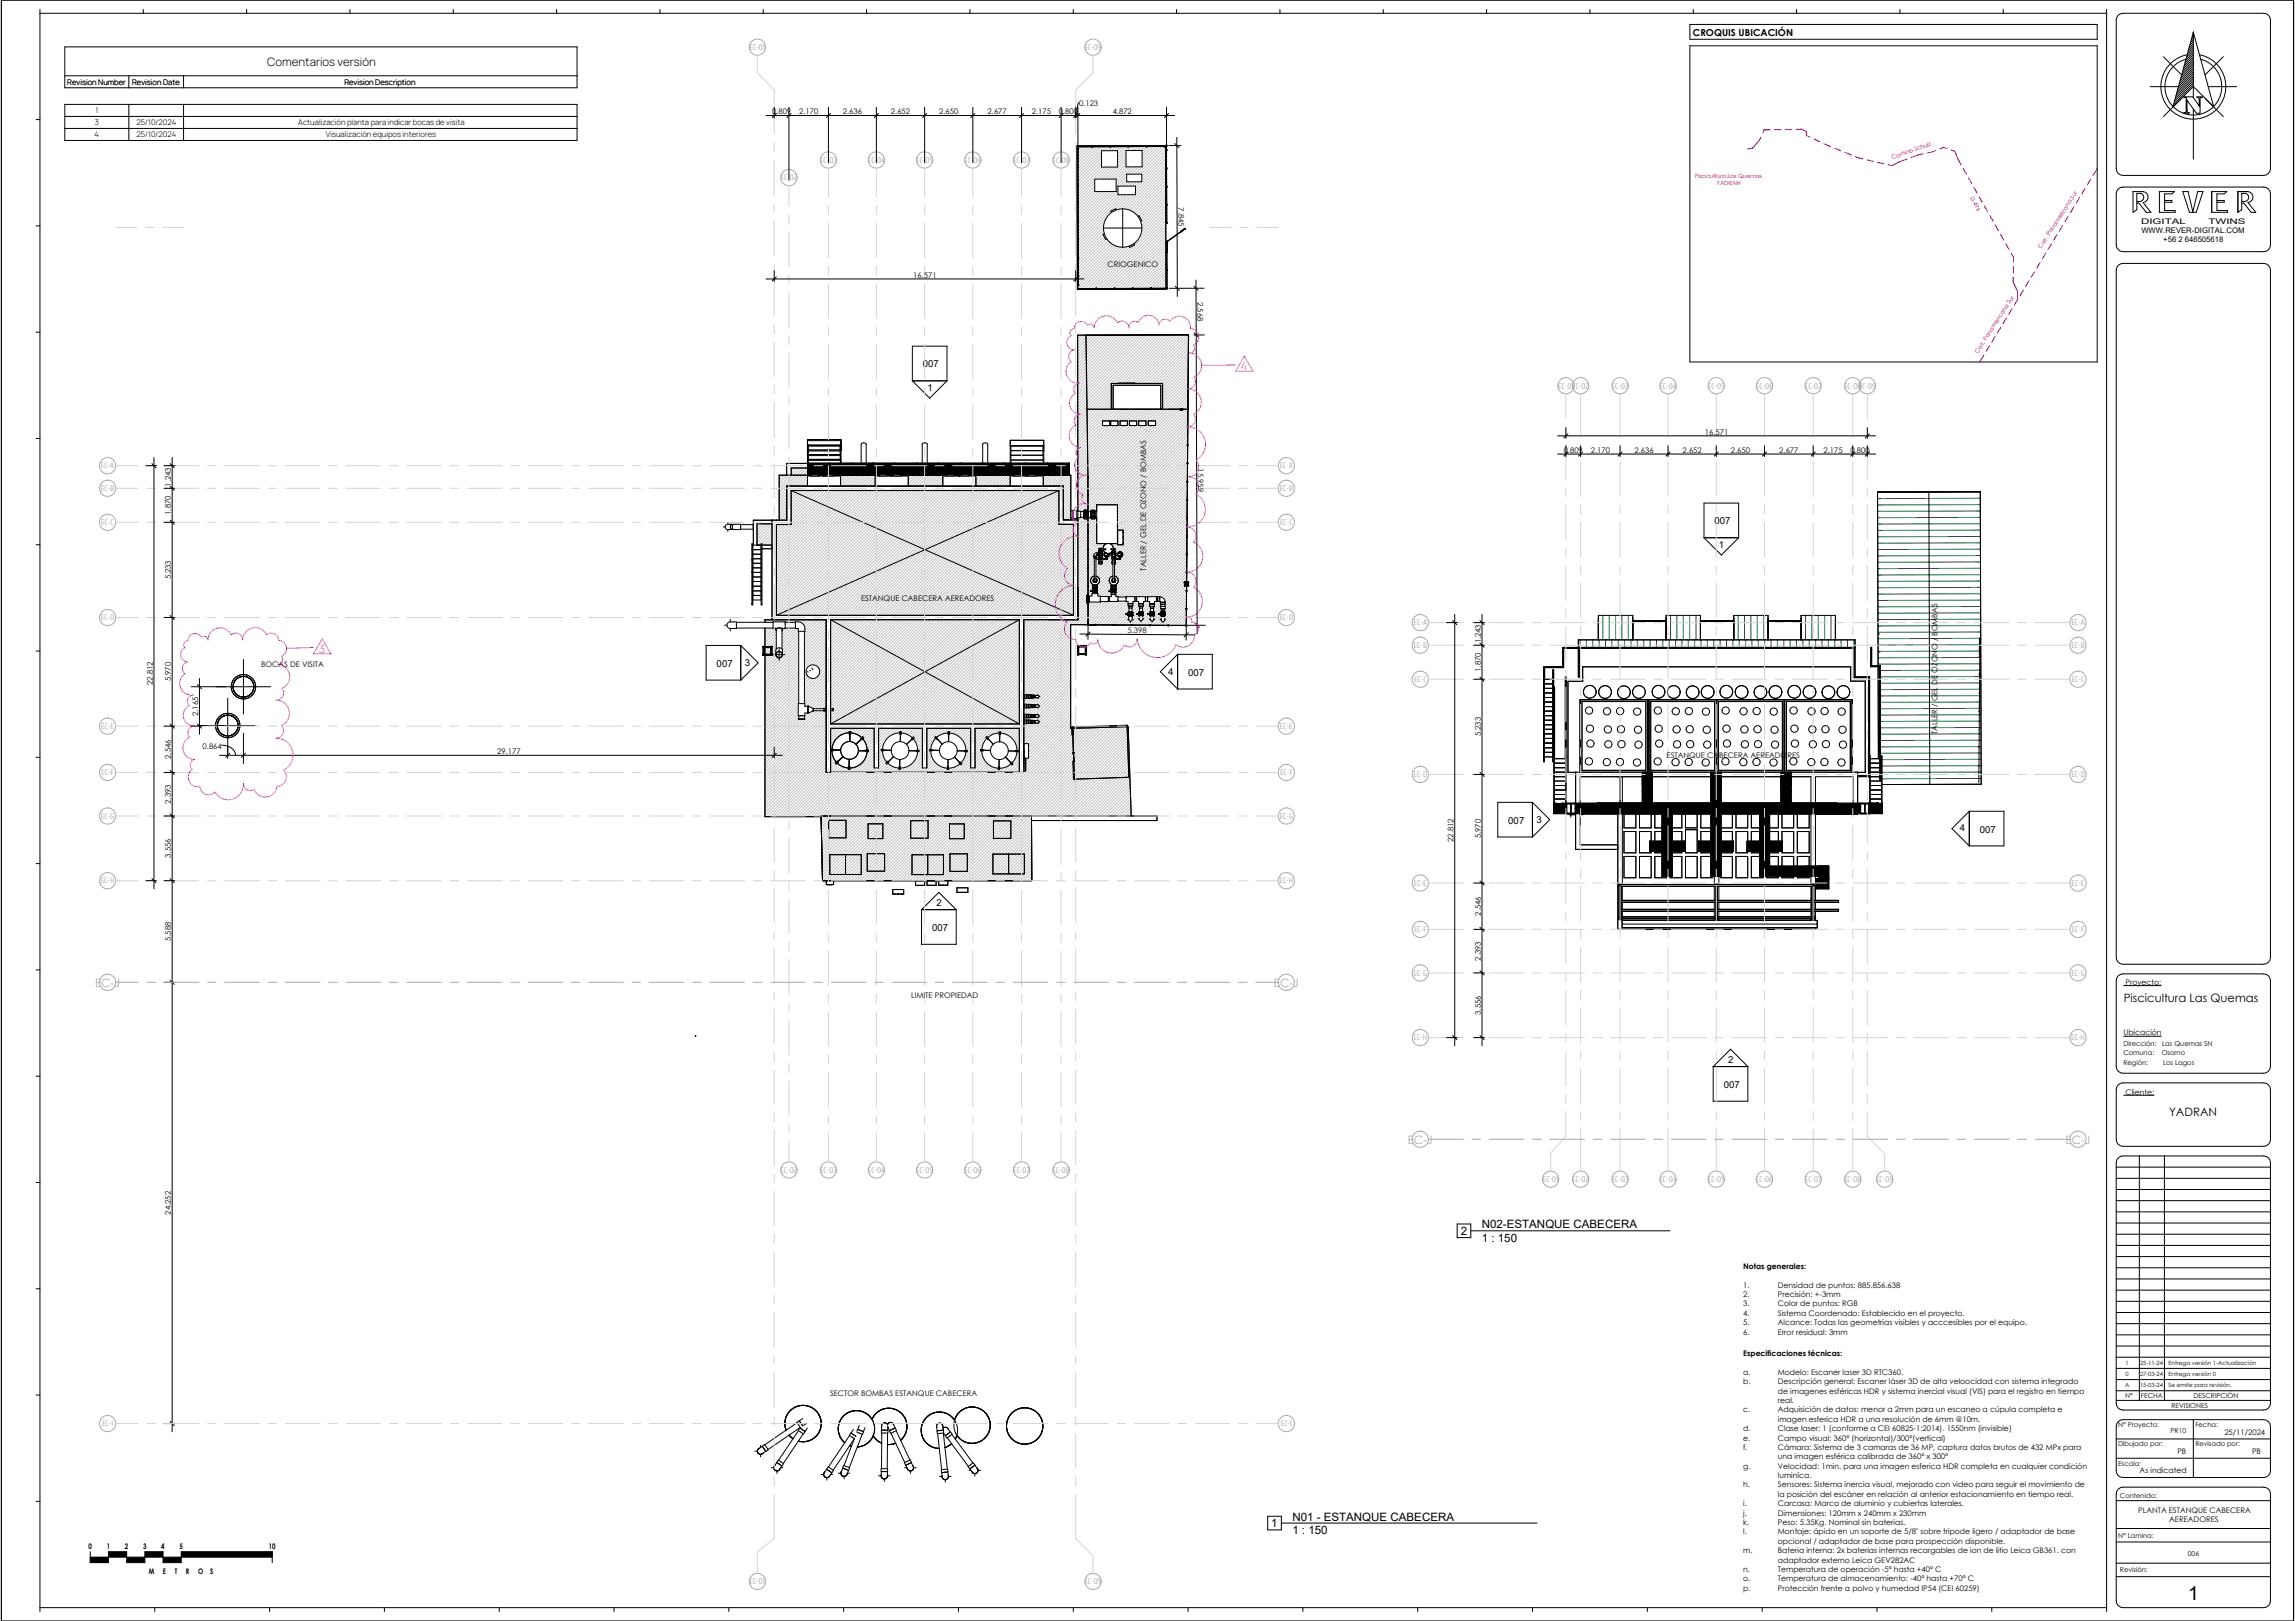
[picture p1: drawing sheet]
<svg xmlns="http://www.w3.org/2000/svg" width="841mm" height="594mm" viewBox="0 0 841 594" stroke-linecap="round" stroke-linejoin="round" font-family="sans-serif">
<defs><g id="words">
<text font-size="7.1" x="801.8" y="586.2">1</text>
<g font-size="4.2">
<text x="97.9" y="24.1">Comentarios versión</text>
<text x="778.3" y="367.2">Piscicultura Las Quemas</text>
<text x="794.8" y="409">YADRAN</text>
<text x="535.3" y="452.5">2</text>
<text x="543" y="455.1">1 : 150</text>
<text x="543" y="450.1">N02-ESTANQUE CABECERA</text>
<text x="473.6" y="557.2">N01 - ESTANQUE CABECERA</text>
<text x="465.9" y="559.6">1</text>
<text x="473.6" y="562.2">1 : 150</text>
</g>
<g font-size="4.2" fill="#f0f">
<text x="454.8" y="135.7">4</text>
<text x="116.9" y="239.2">3</text>
</g>
<g font-size="4.2" fill="#aaa">
<text x="34.8" y="361.7">EC-J</text>
<text x="466.8" y="361.7">EC-J</text>
<text x="515.9" y="419.2">EC-J</text>
<text x="756.9" y="419.2">EC-J</text>
</g>
<g font-size="3.5">
<text x="620.3" y="13.1">CROQUIS UBICACIÓN</text>
<text x="338.2" y="134.6">007</text>
<text x="339.8" y="143.2">1</text>
<text x="628.3" y="192.1">007</text>
<text x="629.9" y="200.7">1</text>
<text x="262.6" y="244.3">007</text>
<text x="273" y="243.9">3</text>
<text x="428" y="247.2">4</text>
<text x="435.4" y="247.6">007</text>
<text x="552.7" y="301.8">007</text>
<text x="563.1" y="301.4">3</text>
<text x="718.1" y="304.7">4</text>
<text x="725.5" y="305.1">007</text>
<text x="343.2" y="332">2</text>
<text x="341.6" y="341.1">007</text>
<text x="633.3" y="389.5">2</text>
<text x="631.7" y="398.6">007</text>
</g>
<g font-size="3" fill="#aaa">
<text x="274.7" y="18.3">EC-01</text>
<text x="397.4" y="18.3">EC-09</text>
<text x="300.5" y="59.7">EC-03</text>
<text x="318" y="59.7">EC-04</text>
<text x="335.7" y="59.7">EC-05</text>
<text x="353.4" y="59.7">EC-06</text>
<text x="371.3" y="59.7">EC-07</text>
<text x="385.7" y="59.7">EC-08</text>
<text x="286" y="66.1">EC-02</text>
<text x="571" y="142.4">EC-01EC-02</text>
<text x="590.6" y="142.4">EC-03</text>
<text x="608.1" y="142.4">EC-04</text>
<text x="625.8" y="142.4">EC-05</text>
<text x="643.5" y="142.4">EC-06</text>
<text x="661.4" y="142.4">EC-07</text>
<text x="675.8" y="142.4">EC-08EC-09</text>
<text x="37" y="171.7">EC-A</text>
<text x="468.9" y="171.7">EC-A</text>
<text x="37" y="180">EC-B</text>
<text x="468.9" y="180">EC-B</text>
<text x="37.1" y="192.4">EC-C</text>
<text x="469.1" y="192.4">EC-C</text>
<text x="37" y="227.3">EC-D</text>
<text x="468.9" y="227.3">EC-D</text>
<text x="518" y="229.2">EC-A</text>
<text x="759" y="229.2">EC-A</text>
<text x="518" y="237.5">EC-B</text>
<text x="759" y="237.5">EC-B</text>
<text x="518.2" y="249.9">EC-C</text>
<text x="759.2" y="249.9">EC-C</text>
<text x="37.1" y="267.1">EC-E</text>
<text x="469" y="267.1">EC-E</text>
<text x="37.1" y="284.1">EC-F</text>
<text x="469.1" y="284.1">EC-F</text>
<text x="518" y="284.8">EC-D</text>
<text x="759" y="284.8">EC-D</text>
<text x="37" y="300">EC-G</text>
<text x="468.9" y="300">EC-G</text>
<text x="36.9" y="323.7">EC-H</text>
<text x="468.9" y="323.7">EC-H</text>
<text x="518.1" y="324.6">EC-E</text>
<text x="759.1" y="324.6">EC-E</text>
<text x="518.2" y="341.6">EC-F</text>
<text x="759.2" y="341.6">EC-F</text>
<text x="518" y="357.5">EC-G</text>
<text x="759" y="357.5">EC-G</text>
<text x="518" y="381.2">EC-H</text>
<text x="759" y="381.2">EC-H</text>
<text x="286" y="429.8">EC-02</text>
<text x="300.5" y="429.8">EC-03</text>
<text x="318" y="429.8">EC-04</text>
<text x="335.7" y="429.8">EC-05</text>
<text x="353.4" y="429.8">EC-06</text>
<text x="371.3" y="429.8">EC-07</text>
<text x="385.7" y="429.8">EC-08</text>
<text x="565.4" y="433.1">EC-01</text>
<text x="576.1" y="433.1">EC-02</text>
<text x="590.6" y="433.1">EC-03</text>
<text x="608.1" y="433.1">EC-04</text>
<text x="625.8" y="433.1">EC-05</text>
<text x="643.5" y="433.1">EC-06</text>
<text x="661.4" y="433.1">EC-07</text>
<text x="675.8" y="433.1">EC-08</text>
<text x="687.5" y="433.1">EC-09</text>
<text x="37.4" y="522.7">EC-I</text>
<text x="469.3" y="522.7">EC-I</text>
<text x="274.7" y="580.5">EC-01</text>
<text x="397.4" y="580.5">EC-09</text>
</g>
<g font-size="2.8">
<text x="24.7" y="31">Revision Number</text>
<text x="48.4" y="31">Revision Date</text>
<text x="126.2" y="31">Revision Description</text>
<text x="35" y="41.5">1</text>
<text x="282.9" y="41.9">0.809</text>
<text x="292.8" y="41.9">2.170</text>
<text x="308.9" y="41.9">2.636</text>
<text x="326.5" y="41.9">2.652</text>
<text x="344.2" y="41.9">2.650</text>
<text x="361.9" y="41.9">2.677</text>
<text x="378.1" y="41.9">2.175</text>
<text x="388" y="41.9">0.800</text>
<text x="395.4" y="38.9">0.123</text>
<text x="407.7" y="41.9">4.872</text>
<text x="34.7" y="45.9">3</text>
<text x="50" y="45.9">25/10/2024</text>
<text x="109.3" y="45.9">Actualización planta para indicar bocas de visita</text>
<text x="34.7" y="50.3">4</text>
<text x="50" y="50.3">25/10/2024</text>
<text x="119.4" y="50.3">Visualización equipos interiores</text>
<text x="431.8" y="76" transform="rotate(90 431.8 76)">7.845</text>
<text x="784.6" y="81.9">DIGITAL</text>
<text x="809.3" y="81.9">TWINS</text>
<text x="784.7" y="85.5">WWW.REVER-DIGITAL.COM</text>
<text x="792.7" y="88.7">+56 2 646505618</text>
<text x="334.7" y="101.7">16.571</text>
<text x="405.8" y="97.7">CRIOGENICO</text>
<text x="438.8" y="110.7" transform="rotate(90 438.8 110.7)">2.568</text>
<text x="624.8" y="159.2">16.571</text>
<text x="573" y="165.9">0.809</text>
<text x="582.9" y="165.9">2.170</text>
<text x="599" y="165.9">2.636</text>
<text x="616.6" y="165.9">2.652</text>
<text x="634.3" y="165.9">2.650</text>
<text x="652" y="165.9">2.677</text>
<text x="668.2" y="165.9">2.175</text>
<text x="678.1" y="165.9">0.800</text>
<text x="439" y="171.7" transform="rotate(90 439 171.7)">15.959</text>
<text x="62.6" y="178.3" transform="rotate(-90 62.6 178.3)">1.243</text>
<text x="62.6" y="188.7" transform="rotate(-90 62.6 188.7)">1.870</text>
<text x="420" y="209.1" transform="rotate(-90 420 209.1)">TALLER / GEL DE OZONO / BOMBAS</text>
<text x="62.6" y="212.3" transform="rotate(-90 62.6 212.3)">5.233</text>
<text x="315.5" y="220.2">ESTANQUE CABECERA AEREADORES</text>
<text x="413.2" y="232">5.398</text>
<text x="542.6" y="235.8" transform="rotate(-90 542.6 235.8)">1.243</text>
<text x="95.7" y="244.4">BOCAS DE VISITA</text>
<text x="56" y="251" transform="rotate(-90 56 251)">22.812</text>
<text x="62.6" y="249.7" transform="rotate(-90 62.6 249.7)">5.970</text>
<text x="542.6" y="246.2" transform="rotate(-90 542.6 246.2)">1.870</text>
<text x="72.6" y="262.4" transform="rotate(-90 72.6 262.4)">2.165</text>
<text x="542.6" y="269.8" transform="rotate(-90 542.6 269.8)">5.233</text>
<text x="710.1" y="268.9" transform="rotate(-90 710.1 268.9)">TALLER / GEL DE OZONO / BOMBAS</text>
<text x="74.3" y="274.3">0.864</text>
<text x="62.6" y="278.1" transform="rotate(-90 62.6 278.1)">2.546</text>
<text x="182.2" y="276.3">29.177</text>
<text x="610.7" y="277.7">ESTANQUE CABECERA AEREADORES</text>
<text x="62.6" y="294.5" transform="rotate(-90 62.6 294.5)">2.393</text>
<text x="532.6" y="308.5" transform="rotate(-90 532.6 308.5)">22.812</text>
<text x="542.6" y="307.2" transform="rotate(-90 542.6 307.2)">5.970</text>
<text x="62.6" y="314.4" transform="rotate(-90 62.6 314.4)">3.556</text>
<text x="542.6" y="335.6" transform="rotate(-90 542.6 335.6)">2.546</text>
<text x="62.6" y="344.8" transform="rotate(-90 62.6 344.8)">5.588</text>
<text x="542.6" y="352" transform="rotate(-90 542.6 352)">2.393</text>
<text x="333.9" y="365.8">LIMITE PROPIEDAD</text>
<text x="778.9" y="360.9">Proyecto:</text>
<text x="542.6" y="371.9" transform="rotate(-90 542.6 371.9)">3.556</text>
<text x="778.1" y="379.4">Ubicación</text>
<text x="778.9" y="401.1">Cliente:</text>
<text x="62.6" y="445.1" transform="rotate(-90 62.6 445.1)">24.252</text>
<text x="638.8" y="465">Notas generales:</text>
<text x="638.8" y="471.9">1.</text>
<text x="651.5" y="471.9">Densidad de puntos: 885.856.638</text>
<text x="638.8" y="475.3">2.</text>
<text x="638.8" y="478.7">3.</text>
<text x="651.5" y="475.3">Precisión: +-3mm</text>
<text x="651.5" y="478.7">Color de puntos: RGB</text>
<text x="638.8" y="482.2">4.</text>
<text x="638.8" y="485.6">5.</text>
<text x="651.5" y="482.2">Sistema Coordenado: Establecido en el proyecto.</text>
<text x="651.5" y="485.6">Alcance: Todas las geometrias visibles y acccesibles por el equipo.</text>
<text x="638.8" y="489.1">6.</text>
<text x="651.5" y="489.1">Error residual: 3mm</text>
<text x="638.8" y="496.9">Especificaciones técnicas:</text>
<text x="638.8" y="503.8">a.</text>
<text x="651.5" y="503.8">Modelo: Escaner laser 3D RTC360.</text>
<text x="638.8" y="507.2">b.</text>
<text x="651.5" y="507.2">Descripción general: Escaner láser 3D de alta veloocidad con sistema integrado</text>
<text x="304.2" y="511.4">SECTOR BOMBAS ESTANQUE CABECERA</text>
<text x="651.5" y="510.7">de imagenes esféricas HDR y sistema inercial visual (VIS) para el registro en tiempo</text>
<text x="651.5" y="514.1">real.</text>
<text x="638.8" y="517.5">c.</text>
<text x="651.5" y="517.5">Adquisición de datos: menor a 2mm para un escaneo a cúpula completa e</text>
<text x="651.5" y="521">imagen esferica HDR a una resolución de 6mm @10m.</text>
<text x="638.8" y="524.4">d.</text>
<text x="638.8" y="527.9">e.</text>
<text x="651.5" y="524.4">Clase laser: 1 (conforme a CEI 60825-1:2014). 1550nm (invisible)</text>
<text x="651.5" y="527.9">Campo visual: 360° (horizontal)/300°(vertical)</text>
<text x="815.1" y="525.7">25/11/2024</text>
<text x="638.8" y="531.3">f.</text>
<text x="651.5" y="531.3">Cámara: Sistema de 3 camaras de 36 MP, captura datos brutos de 432 MPx para</text>
<text x="797.9" y="532.8">PB</text>
<text x="825.3" y="532.8">PB</text>
<text x="638.8" y="538.2">g.</text>
<text x="651.5" y="534.7">una imagen esférica calibrada de 360° x 300°</text>
<text x="651.5" y="538.2">Velocidad: 1min. para una imagen esferica HDR completa en cualquier condición</text>
<text x="784.1" y="539.8">As indicated</text>
<text x="638.8" y="545.1">h.</text>
<text x="651.5" y="541.6">luminíca.</text>
<text x="651.5" y="545.1">Sensores: Sistema inercia visual, mejorado con video para seguir el movimiento de</text>
<text x="638.8" y="551.9">i.</text>
<text x="651.5" y="548.5">la posición del escáner en relación al anterior estacionamiento en tiempo real.</text>
<text x="651.5" y="551.9">Carcasa: Marco de aluminio y cubiertas laterales.</text>
<text x="638.8" y="555.4">j.</text>
<text x="651.5" y="555.4">Dimensiones: 120mm x 240mm x 230mm</text>
<text x="783.6" y="554.4">PLANTA ESTANQUE CABECERA</text>
<text x="794.9" y="557.8">AEREADORES</text>
<text x="638.8" y="558.8">k.</text>
<text x="638.8" y="562.3">l.</text>
<text x="651.5" y="558.8">Peso: 5.35Kg. Nominal sin baterias.</text>
<text x="651.5" y="562.3">Montaje: ápido en un soporte de 5/8&quot; sobre tripode ligero / adaptador de base</text>
<text x="32.4" y="567.7">0</text>
<text x="39.1" y="567.7">1</text>
<text x="45.8" y="567.7">2</text>
<text x="52.4" y="567.7">3</text>
<text x="59.1" y="567.7">4</text>
<text x="65.8" y="567.7">5</text>
<text x="98.5" y="567.7">10</text>
<text x="638.8" y="569.1">m.</text>
<text x="651.5" y="565.7">opcional / adaptador de base para prospección disponible.</text>
<text x="651.5" y="569.1">Bateria interna: 2x baterias internas recargables de ion de litio Leica GB361. con</text>
<text x="651.5" y="572.6">adaptador externo Leica GEV282AC</text>
<text x="54.5" y="576.7">M</text>
<text x="59.7" y="576.7">E</text>
<text x="64" y="576.7">T</text>
<text x="68.1" y="576.7">R</text>
<text x="72.6" y="576.7">O</text>
<text x="77" y="576.7">S</text>
<text x="638.8" y="576">n.</text>
<text x="638.8" y="579.5">o.</text>
<text x="651.5" y="576">Temperatura de operación -5° hasta +40° C</text>
<text x="651.5" y="579.5">Temperatura de almacenamiento: -40° hasta +70° C</text>
<text x="638.8" y="582.9">p.</text>
<text x="651.5" y="582.9">Protección frente a polvo y humedad IP54 (CEI 60259)</text>
</g>
<g font-size="2.5">
<text x="778.1" y="383.1">Dirección:</text>
<text x="792.3" y="383.1">Las Quemas SN</text>
<text x="778.1" y="386.7">Comuna:</text>
<text x="792.2" y="386.7">Osorno</text>
<text x="778.1" y="390.3">Región:</text>
<text x="792.6" y="390.3">Los Lagos</text>
<text x="778.7" y="512.2">N°</text>
<text x="784.5" y="512.2">FECHA</text>
<text x="795.7" y="516">REVISIONES</text>
<text x="803.8" y="512.2">DESCRIPCIÓN</text>
<text x="776.2" y="523">N° Proyecto:</text>
<text x="795.4" y="525.2">PR10</text>
<text x="804.5" y="523">Fecha:</text>
<text x="776.2" y="530.1">Dibujado por:</text>
<text x="804.5" y="530.1">Revisado por:</text>
<text x="776.2" y="537.1">Escala:</text>
<text x="776.9" y="548.8">Contenido:</text>
<text x="776.2" y="563.6">N° Lamina:</text>
<text x="801.7" y="570.2">006</text>
<text x="776.9" y="576.1">Revisión:</text>
</g>
<g font-size="2.1" fill="#f00">
<text x="693.5" y="58.3" transform="rotate(-19 693.5 58.3)">Camino Schulz</text>
<text x="621" y="65.3">Piscicultura Las Quemas</text>
<text x="629" y="67.9">YADRAN</text>
<text x="722" y="72.6" transform="rotate(60 722 72.6)">U-496</text>
<text x="748" y="91.3" transform="rotate(-57 748 91.3)">Carr. Panamericana Sur</text>
<text x="724.8" y="129.6" transform="rotate(-57 724.8 129.6)">Carr. Panamericana Sur</text>
</g>
<g font-size="2.1">
<text x="778.9" y="500">1</text>
<text x="784.2" y="500">25-11-24</text>
<text x="794.6" y="500">Entrega versión 1-Actualización</text>
<text x="778.7" y="508.2">A</text>
<text x="778.9" y="504.1">0</text>
<text x="784.2" y="508.2">15-03-24</text>
<text x="784.2" y="504.1">27-03-24</text>
<text x="794.6" y="508.2">Se emite para revisión.</text>
<text x="794.6" y="504.1">Entrega versión 0</text>
</g>
</g></defs>
<g fill="none" stroke="#000" stroke-width=".37">
<path d="M394.6 53.4l32.5-.1 .2 52.7-32.5 .1zM394.8 54.3h.3v.4h-.3zM395 53.6h.3v.3h-.3zM395 54.7v6.3M395.3 53.7l4.7 .1M400 53.6h.3v.3h-.3zM403.6 55.2h5.9v6h-5.8zM406.6 53.6h.4v.3h-.4zM406.6 53.7h-6.3M407 53.7h6.3h-6.3M412.6 55.2l5.9-.1v6l-5.9 .1zM413.3 53.5h.3v.4h-.3z"/>
<path d="M413.6 53.7h6.4M420 53.5h.3v.3h-.3zM420.3 53.7h6.3M426.6 53.5h.3v.3h-.3zM427.3 53.2h.3v.3h-.3zM427.3 54.9h.3v.3h-.3zM427.5 53.5l-.1 1.4M427.5 55.2v6.4M394.8 61h.4v.3h-.4zM394.9 67.7h.3v.3h-.3zM394.9 74.3h.3v.4h-.3zM395 61.3v6.4"/>
<path d="M395 68v6.3M395.1 74.7l-.1 6.3M401.2 65.6h7.8v4.6h-7.8zM409.1 76.9l-.3-.4-1.7 .9 .2 .5M409.7 68.2h6.4v3.1l-6.4 .1zM411.4 76.5v14.1M412.9 63.8h5.5v2.8h-5.5zM417 79.3l.4-.2 1 1.8-.4 .2M427.3 61.6h.3v.3h-.3zM427.3 68.2h.4v.4h-.4zM427.4 74.9h.3v.3h-.3zM427.4 74.9h.1"/>
<path d="M427.5 61.9v6.3M427.5 68.6v6.3M427.5 75.2v6.4M394.9 81h.3v.3h-.3zM394.9 87.7h.4v.3h-.4zM394.9 94.3h.4v.4h-.4zM395.1 81.3v6.4M395.1 88v6.3M395.1 94.7v6.3M395.3 87.7h-.1M404.4 83.6h14M404.7 85.7l-.5 .3 .9 1.7 .5-.2"/>
<path d="M415.5 89.3l.3 .4-1.8 1-.3-.5M427.4 81.6h.3v.3h-.3zM427.4 88.9h.3v.3h-.3zM427.4 92.2h.3v.3h-.3zM427.4 88.5l.3-.2 .2 .3-.3 .2zM427.4 98.8h.4v.4h-.4zM427.6 99.2v6.3M427.6 89.2v3M427.6 98.8v-6.3v6.3M432.8 84.7l.3-.2 .2 .2-.3 .2zM432.9 84.8l-5.1 3.7M433.9 83.9l.3-.2 .2 .2-.3 .2z"/>
<path d="M434 84l-.8 .6M394.9 105.6h.3l.1 .3h-.4zM395 101h.3v.3h-.3zM395 104.4h.3v.3h-.3zM395.1 101.3v3.1M395.3 105.7l6.3 .1h-6.3M401.6 105.6h.3v.3h-.3zM401.9 105.7h6.3M408.2 105.6h.4v.3h-.3zM408.6 105.7h6.3M414.9 105.5h.3l.1 .4h-.4zM421.6 105.5h.3v.3h-.3z"/>
<path d="M421.6 105.7h-6.4h6.4M427.4 105.5h.4v.3h-.4zM427.4 105.7h-5.5M397.9 122.8l.8 51.5zM398 122.9l37.5-.1-.2 27.1h-36.9M435.6 122.7l-40.7 .1 .1 64.6M435.6 122.7l-.3 27.3h-36.9M435.6 122.7h-.1M404 154.3h2.7v1.6h-2.7zM404.6 156h.2M404.6 155.9v.1M404.8 155.9v.1"/>
<path d="M405.3 156h.1M405.3 155.9v.1M405.4 155.9v.1M405.9 156h.2M405.9 155.9v.1M406.1 155.9v.1M407 154.3h2.7v1.6h-2.7zM407.2 149.9v-9.4h18.8v9.4M407.6 156h.2M407.6 155.9v.1M407.8 155.9v.1M407.9 149.9v-8.7h17.5v8.7"/>
<path d="M408.3 156h.1M408.3 155.9v.1M408.4 155.9v.1M408.9 156h.2M408.9 155.9v.1M409.1 155.9v.1M409.8 140.4h6.1M410 140.4v.1M410.5 154.3h2.6v1.6h-2.6zM411.1 156h.1M411.1 155.9v.1M411.2 155.9v.1"/>
<path d="M411.7 156h.2M411.7 155.9v.1M411.9 155.9v.1M412.4 156h.1M412.4 155.9v.1M412.5 155.9v.1M412.6 140.4v.1M412.8 140.4v.1M413.1 140.4v.1M413.9 154.3h2.6v1.6h-2.6zM414.5 156h.1M414.5 155.9v.1"/>
<path d="M414.6 155.9v.1M415.1 156h.2M415.1 155.9v.1M415.3 155.9v.1M415.7 140.4v.1M415.8 156h.1M415.8 155.9v.1M415.9 155.9v.1M417.3 154.3h2.6v1.6h-2.6zM417.8 156h.2M417.8 155.9v.1M418 155.9v.1"/>
<path d="M418.5 156h.2M418.5 155.9v.1M418.7 155.9v.1M419.2 156h.1M419.2 155.9v.1M419.3 155.9v.1M420.8 154.3h2.7v1.6h-2.7zM421.4 156h.1M421.4 155.9v.1M421.5 155.9v.1M422 156h.2M422 155.9v.1"/>
<path d="M422.2 155.9v.1M422.7 156h.2M422.7 155.9v.1M422.9 155.9v.1M432.5 149.7l.9 .2M432.5 149.7v.2M432.5 150.3v.1M432.5 149.7h.1M432.5 149.9h.1M432.5 150.3h.1M432.5 150.4h.1M432.5 150.3h.7"/>
<path d="M433.1 150.1h.4M433.1 150.2h.4M433.1 150.2h.1M433.2 149.9h.1M433.2 150.2l-.1-.2h.4l-.3 .4h-.7M433.2 150.2v.1M433.4 150.1h.1M435.1 156.3h.3v.4l-.3-.1zM435.1 149.9l.4 .2zM435.3 156.7l-.1 6.3M435.3 150.1v6.2v-6.2M288.3 178.2h101.3v12.4h5.3v36.5h-19.8v56h-1.6v-16.2h-16.2"/>
<path d="M295.9 163.1h.3M295.9 170.2h.3M295.9 174.1h.1M295.9 169.8h-7.7l.1 4.3M295.9 178.1v-3.7h12.1v3.7M295.9 173.5h96M295.9 173.4h96M295.9 172.7h96M295.9 172.1h96M295.9 171.4h96M295.9 170.7h96M295.9 173.8h1.4"/>
<path d="M295.9 161.5h12.3M296.2 168.3h11.8M296.2 164.9h11.7M296.2 166.6h11.7M296.2 165.3h11.7M296.2 166.9h11.7M296.2 168.7h11.8M296.2 169.8h11.8M296.2 170.1h12.3M296.2 170.1h11.8M296.2 163.1h11.7M296.2 163.1v7.1"/>
<path d="M296.2 163.5h11.7M296.2 169.8v4.3M296.3 170.4h7.3M296.5 169.8v4.3M296.7 169.8v4.3M296.9 169.8v4.3M297.1 169.8v4.3M297.3 174.1h-11.8v16.5M297.3 174.1h-1.4M297.3 169.8v3.9M297.6 169.8v3.9M297.8 169.8v3.9"/>
<path d="M298 169.8v3.9M298.2 169.8v3.9M298.4 169.8v3.9M298.7 169.8v3.9M298.9 169.8v3.9M299.1 169.8v3.9M299.3 169.8v3.9M299.5 169.8v3.9M299.8 169.8v3.9M300 169.8v3.9M300 169.8v4.6M300 174.1h2.7"/>
<path d="M300 173.8h2.7M300 173.7h-2.7v.7M300.2 169.8v4.3M300.4 169.8v4.3M300.6 169.8v4.3M300.9 169.8v4.3M301.1 169.8v4.3M301.3 169.8v4.3M301.5 169.8v4.3M301.7 169.8v4.3M302 169.8v4.3M302.2 169.8v4.3"/>
<path d="M302.4 169.8v4.3M302.6 169.8v4.3M302.8 169.8v3.9M303.1 169.8v3.9M303.3 169.8v3.9M303.5 169.8v3.9M303.6 169.8v3.9M303.7 169.8v3.9M303.9 169.8v3.9M304.1 169.8v3.9M304.2 169.8v3.9M304.2 170.4h3.8"/>
<path d="M304.3 169.8v3.9M304.5 169.8v3.9M304.7 169.8v3.9M304.9 169.8v3.9M305.2 169.8v3.9M305.4 174.1h16.7M305.4 173.8h16.7M305.4 173.7h-2.7v.7M305.4 169.8v4.6M305.4 169.8v4.3M305.6 169.8v4.3M305.8 169.8v4.3"/>
<path d="M306 169.8v4.3M306.3 169.8v4.3M306.5 169.8v4.3M306.7 169.8v4.3M306.9 169.8v4.3M307.1 169.8v4.3M307.4 169.8v4.3M307.6 169.8v4.3M307.8 169.8v4.3M307.9 163.4h.1M308 170.4l.1 .2M308 170.5h.1"/>
<path d="M308 162.9v7.5M308 162.9l.1 .1M308 170.5v3.6M308.1 170.6h.1M308.1 163v7.6M308.1 163.1h.1M308.2 163.5h.1M308.2 165.1v-4h-12.3v13M308.2 170.6v.1M308.2 170.5l-.1 .1M308.3 170.1l.2 .1M308.5 169.8v4.3"/>
<path d="M308.5 170.2v-.3h61.7v.3M308.5 169.9v.3zM308.5 170.2h61.7M308.7 169.8v.1M308.7 170.2v3.9M308.9 169.8v.1M308.9 170.2v3.9M309.1 169.8v.1M309.1 170.2v3.9M309.3 169.8v.1M309.3 170.2v3.9M309.6 169.8v.1"/>
<path d="M309.6 170.2v3.9M309.8 169.8v.1M309.8 170.2v3.9M310 169.8v.1M310 170.2v3.9M310.2 169.8v.1M310.2 170.2v3.9M310.4 169.8v.1M310.4 170.2v3.9M310.7 169.8v.1M310.7 170.2v3.9M310.9 169.8v.1"/>
<path d="M310.9 170.2v3.9M311.1 169.8v.1M311.1 170.2v3.9M311.3 169.8v.1M311.3 170.2v3.9M311.5 169.8v.1M311.5 170.2v3.9M311.9 170.2v3.9M311.9 169.8v.1M312.2 169.8v.1M312.3 170.2l-.1 3.9M312.5 169.8v.1"/>
<path d="M312.5 170.2v3.9M312.7 169.8v.1M312.7 170.2v3.9M312.9 169.8v.1M312.9 170.2v3.9M313.1 169.8v.1M313.1 170.2v3.9M313.3 169.8v.1M313.3 170.2v3.9M313.6 169.8v.1M313.6 170.2v3.9M313.8 169.8v.1"/>
<path d="M313.8 170.2v3.9M314 169.8v.1M314 170.2v3.9M314.2 169.8v.1M314.2 170.2v3.9M314.4 169.8v.1M314.4 170.2v3.9M314.7 169.8v.1M314.7 170.2v3.9M314.9 169.8v.1M314.9 170.2v3.9M315.1 169.8v.1"/>
<path d="M315.1 170.2v3.9M315.3 169.8v.1M315.3 170.2v3.9M315.5 169.8v.1M315.5 170.2v3.9M315.6 162.7v7.1M315.6 170.2v3.6M315.6 162.8a1.06 1.06 0 0 1 1.8 0M315.8 169.8v.1M315.8 170.2v3.9M316 169.8v.1M316 170.2v3.9"/>
<path d="M316.2 169.8v.1M316.2 170.2v3.9M316.4 169.8v.1M316.4 170.2v3.9M316.6 169.8v.1M316.7 170.2l-.1 3.9M316.9 169.8v.1M316.9 170.2v3.9M317.1 169.8v.1M317.1 170.2v3.9M317.3 169.8v.1M317.3 170.2v3.9"/>
<path d="M317.4 162.7v7.1M317.4 170.2v3.6M317.5 169.8v.1M317.5 170.2v3.9M317.7 169.8v.1M317.8 170.2l-.1 3.9M318 169.8v.1M318 170.2v3.9M318.2 169.8v.1M318.2 170.2v3.9M318.4 169.8v.1M318.4 170.2v3.9"/>
<path d="M318.6 169.8v.1M318.6 170.2v3.9M318.8 169.8v.1M318.9 170.2l-.1 3.9M319.1 169.8v.1M319.1 170.2v3.9M319.3 169.8v.1M319.3 170.2v3.9M319.5 169.8v.1M319.5 170.2v3.9M319.6 170.2l-.1 3.9M319.7 169.8v.1"/>
<path d="M319.7 170.2v3.9M319.9 170.2v3.9M319.9 169.8v.1M320.1 169.8v.1M320.1 170.2v3.9M320.2 169.8v.1M320.2 170.2v3.9M320.5 169.8v.1M320.5 170.2v3.9M320.7 178.1v-3.7h12.1v3.7M320.7 169.8v.1M320.7 170.2v3.9"/>
<path d="M320.9 169.8v.1M320.9 170.2v3.9M321 169.8v.1M321 170.2v3.9M321.2 169.8v.1M321.2 170.2v3.9M321.4 169.8v.1M321.4 170.2v3.9M321.6 169.8v.1M321.6 170.2v3.9M321.8 169.8v.1M321.8 170.2v3.9"/>
<path d="M322 169.8v.1M322 170.2v3.9M322.1 169.8v.1M322.1 170.2v4.2M322.1 174.1h-16.7M322.1 173.7h2.8v.7M322.3 169.8v.1M322.3 170.2v3.5M322.5 169.8v.1M322.5 170.2v3.5M322.7 169.8v.1M322.7 170.2v3.5"/>
<path d="M322.9 169.8v.1M322.9 170.2v3.5M323.1 169.8v.1M323.1 170.2v3.5M323.2 169.8v.1M323.2 170.2v3.5M323.4 169.8v.1M323.4 170.2v3.5M323.6 169.8v.1M323.6 170.2v3.5M323.8 169.8v.1M323.8 170.2v3.5"/>
<path d="M324 169.8v.1M324 170.2v3.5M324.2 169.8v.1M324.2 170.2v3.5M324.3 169.8v.1M324.3 170.2v3.5M324.5 169.8v.1M324.5 170.2v3.5M324.7 169.8v.1M324.7 170.2v3.5M324.9 174.1h2.6M324.9 173.8h2.6"/>
<path d="M324.9 169.8v.1M324.9 170.2v3.9M325.1 169.8v.1M325.1 170.2v3.9M325.3 169.8v.1M325.3 170.2v3.9M325.4 169.8v.1M325.4 170.2v3.9M325.6 169.8v.1M325.6 170.2v3.9M325.8 169.8v.1M325.8 170.2v3.9"/>
<path d="M326 169.8v.1M326 170.2v3.9M326.2 169.8v.1M326.2 170.2v3.9M326.4 169.8v.1M326.4 170.2v3.9M326.5 169.8v.1M326.5 170.2v3.9M326.7 169.8v.1M326.7 170.2v3.9M326.9 169.8v.1M326.9 170.2v3.9"/>
<path d="M327.1 169.8v.1M327.1 170.2v3.9M327.3 169.8v.1M327.3 170.2v3.9M327.5 169.8v.1M327.5 170.2v3.5M327.6 169.8v.1M327.6 170.2v3.5M327.9 169.8v.1M327.9 170.2v3.5M328.2 169.8v.1M328.3 170.2l-.1 3.5"/>
<path d="M328.5 169.8v.1M328.5 170.2v3.5M328.7 169.8v.1M328.7 170.2v3.5M328.9 169.8v.1M328.9 170.2v3.5M329.1 169.8v.1M329.1 170.2v3.5M329.3 169.8v.1M329.3 170.2v3.5M329.6 169.8v.1M329.6 170.2v3.5"/>
<path d="M329.8 169.8v.1M329.8 170.2v3.5M330 169.8v.1M330 170.2v3.5M330.2 174.1h16.7M330.2 173.8h16.7M330.2 173.7h-2.7v.7M330.2 169.8v.1M330.2 170.2v4.2M330.2 170.2v3.9M330.4 169.8v.1M330.4 170.2v3.9"/>
<path d="M330.7 169.8v.1M330.7 170.2v3.9M330.9 169.8v.1M330.9 170.2v3.9M331.1 169.8v.1M331.1 170.2v3.9M331.3 169.8v.1M331.3 170.2v3.9M331.5 169.8v.1M331.5 170.2v3.9M331.8 169.8v.1M331.8 170.2v3.9"/>
<path d="M332 169.8v.1M332 170.2v3.9M332.2 169.8v.1M332.2 170.2v3.9M332.4 169.8v.1M332.4 170.2v3.9M332.6 169.8v.1M332.7 170.2l-.1 3.9M332.9 169.8v.1M332.9 170.2v3.9M333.1 169.8v.1M333.1 170.2v3.9"/>
<path d="M333.3 169.8v.1M333.3 170.2v3.9M333.5 169.8v.1M333.5 170.2v3.9M333.7 169.8v.1M333.8 170.2l-.1 3.9M334 169.8v.1M334 170.2v3.9M334.2 169.8v.1M334.2 170.2v3.9M334.4 169.8v.1M334.4 170.2v3.9"/>
<path d="M334.6 169.8v.1M334.6 170.2v3.9M334.8 169.8v.1M334.9 170.2l-.1 3.9M335.1 169.8v.1M335.1 170.2v3.9M335.3 169.8v.1M335.3 170.2v3.9M335.5 169.8v.1M335.5 170.2v3.9M335.6 169.8v.1M335.6 170.2v3.9"/>
<path d="M335.7 169.8v.1M335.7 170.2v3.9M335.9 170.2v3.9M335.9 169.8v.1M336.1 169.8v.1M336.1 170.2v3.9M336.2 169.8v.1M336.2 170.2v3.9M336.3 169.8v.1M336.3 170.2v3.9M336.5 169.8v.1M336.5 170.2v3.9"/>
<path d="M336.7 169.8v.1M336.7 170.2v3.9M336.9 169.8v.1M336.9 170.2v3.9M337.2 169.8v.1M337.2 170.2v3.9M337.4 169.8v.1M337.4 170.2v3.9M337.6 169.8v.1M337.6 170.2v3.9M337.8 169.8v.1M337.8 170.2v3.9"/>
<path d="M337.9 162.7v7.1M337.9 170.2v3.6M338 162.8a1.06 1.06 0 0 1 1.8 0M338 169.8v.1M338 170.2v3.9M338.3 169.8v.1M338.3 170.2v3.9M338.5 169.8v.1M338.5 170.2v3.9M338.7 169.8v.1M338.7 170.2v3.9M338.9 169.8v.1"/>
<path d="M338.9 170.2v3.9M339.1 169.8v.1M339.1 170.2v3.9M339.4 169.8v.1M339.4 170.2v3.9M339.6 169.8v.1M339.6 170.2v3.9M339.8 162.7v7.2M339.8 170.2v3.9M340 169.8v.1M340 170.2v3.9M340.2 169.8v.1"/>
<path d="M340.2 170.2v3.9M340.5 169.8v.1M340.5 170.2v3.9M340.7 169.8v.1M340.7 170.2v3.9M340.9 169.8v.1M340.9 170.2v3.9M341.1 169.8v.1M341.1 170.2v3.9M341.3 169.8v.1M341.3 170.2v3.9M341.6 169.8v.1"/>
<path d="M341.6 170.2v3.9M341.8 169.8v.1M341.8 170.2v3.9M342 169.8v.1M342 170.2v3.9M342.2 169.8v.1M342.2 170.2v3.9M342.4 169.8v.1M342.4 170.2v3.9M342.7 169.8v.1M342.7 170.2v3.9M342.9 169.8v.1"/>
<path d="M342.9 170.2v3.9M343.1 169.8v.1M343.1 170.2v3.9M343.3 169.8v.1M343.3 170.2v3.9M343.5 169.8v.1M343.5 170.2v3.9M343.9 170.2v3.9M343.9 169.8v.1M344.2 169.8v.1M344.2 170.2v3.9M344.3 169.8v.1"/>
<path d="M344.3 170.2v3.9M344.5 169.8v.1M344.5 170.2v3.9M344.7 169.8v.1M344.7 170.2v3.9M344.9 169.8v.1M344.9 170.2v3.9M345.1 169.8v.1M345.1 170.2v3.9M345.3 169.8v.1M345.3 170.2v3.9M345.4 169.8v.1"/>
<path d="M345.4 170.2v3.9M345.5 178.1v-3.7h12.1v3.7M345.6 169.8v.1M345.6 170.2v3.9M345.8 169.8v.1M345.8 170.2v3.9M346 169.8v.1M346 170.2v3.9M346.2 169.8v.1M346.2 170.2v3.9M346.4 169.8v.1M346.4 170.2v3.9"/>
<path d="M346.5 169.8v.1M346.5 170.2v3.9M346.7 169.8v.1M346.7 170.2v3.9M346.9 169.8v.1M346.9 170.2v3.9M346.9 170.2v4.2M346.9 174.1h-16.7M346.9 173.7h2.7v.7M347.1 169.8v.1M347.1 170.2v3.5M347.3 169.8v.1"/>
<path d="M347.3 170.2v3.5M347.5 169.8v.1M347.5 170.2v3.5M347.8 169.8v.1M347.8 170.2v3.5M348 169.8v.1M348 170.2v3.5M348.2 169.8v.1M348.2 170.2v3.5M348.4 169.8v.1M348.4 170.2v3.5M348.6 169.8v.1"/>
<path d="M348.7 170.2l-.1 3.5M348.9 169.8v.1M348.9 170.2v3.5M349.1 169.8v.1M349.1 170.2v3.5M349.3 169.8v.1M349.3 170.2v3.5M349.5 169.8v.1M349.5 170.2v3.5M349.6 174.1h2.6M349.6 173.8h2.6M349.7 169.8v.1"/>
<path d="M349.8 170.2l-.1 3.9M350 169.8v.1M350 170.2v3.9M350.2 169.8v.1M350.2 170.2v3.9M350.4 169.8v.1M350.4 170.2v3.9M350.6 169.8v.1M350.6 170.2v3.9M350.8 169.8v.1M350.9 170.2l-.1 3.9M351.1 169.8v.1"/>
<path d="M351.1 170.2v3.9M351.3 169.8v.1M351.3 170.2v3.9M351.5 169.8v.1M351.5 170.2v3.9M351.6 169.8v.1M351.6 170.2v3.9M351.7 169.8v.1M351.7 170.2v3.9M351.9 170.2v3.9M351.9 169.8v.1M352.1 169.8v.1"/>
<path d="M352.1 170.2v3.9M352.2 169.8v.1M352.2 170.2v4.2M352.2 174.1h-2.6M352.2 173.7h2.8v.7M352.3 169.8v.1M352.3 170.2v3.5M352.5 169.8v.1M352.5 170.2v3.5M352.7 169.8v.1M352.7 170.2v3.5M352.9 169.8v.1"/>
<path d="M352.9 170.2v3.5M353.2 169.8v.1M353.2 170.2v3.5M353.4 169.8v.1M353.4 170.2v3.5M353.6 169.8v.1M353.6 170.2v3.5M353.8 169.8v.1M353.8 170.2v3.5M354 169.8v.1M354 170.2v3.5M354.3 169.8v.1"/>
<path d="M354.3 170.2v3.5M354.5 169.8v.1M354.5 170.2v3.5M354.7 169.8v.1M354.7 170.2v3.5M354.9 169.8v.1M354.9 170.2v3.5M355 174.1h16.6M355 173.8h16.6M355.1 169.8v.1M355.1 170.2v3.9M355.4 169.8v.1"/>
<path d="M355.4 170.2v3.9M355.6 169.8v.1M355.6 170.2v3.9M355.8 170.2v3.9M355.8 169.8v.1M356 169.8v.1M356 170.2v3.9M356.2 169.8v.1M356.2 170.2v3.9M356.5 169.8v.1M356.5 170.2v3.9M356.7 169.8v.1"/>
<path d="M356.7 170.2v3.9M356.9 169.8v.1M356.9 170.2v3.9M357.1 169.8v.1M357.1 170.2v3.9M357.3 169.8v.1M357.3 170.2v3.9M357.6 170.2v3.9M357.6 169.8v.1M357.8 169.8v.1M357.8 170.2v3.9M358 169.8v.1"/>
<path d="M358 170.2v3.9M358.2 169.8v.1M358.2 170.2v3.9M358.4 169.8v.1M358.4 170.2v3.9M358.7 169.8v.1M358.7 170.2v3.9M358.9 169.8v.1M358.9 170.2v3.9M359.1 169.8v.1M359.1 170.2v3.9M359.3 169.8v.1"/>
<path d="M359.3 170.2v3.9M359.5 170.2v3.9M359.6 169.8l-.1 .1M359.9 170.2v3.9M359.9 169.8v.1M360.1 162.7v7.1M360.1 162.8a1.06 1.06 0 0 1 1.8 0M360.2 169.8v.1M360.3 170.2l-.1 3.9M360.5 169.8v.1M360.5 170.2v3.9M360.7 169.8v.1"/>
<path d="M360.7 170.2v3.9M360.9 169.8v.1M360.9 170.2v3.9M361.1 169.8v.1M361.1 170.2v3.9M361.3 169.8v.1M361.3 170.2v3.9M361.6 169.8v.1M361.6 170.2v3.9M361.8 170.2v3.9M361.8 169.8v.1M361.9 162.7l.1 7.2"/>
<path d="M361.9 170.2l.1 3.9M362 169.8v.1M362 170.2v3.9M362.2 169.8v.1M362.2 170.2v3.9M362.4 169.8v.1M362.4 170.2v3.9M362.7 169.8v.1M362.7 170.2v3.9M362.9 169.8v.1M362.9 170.2v3.9M363.1 169.8v.1"/>
<path d="M363.1 170.2v3.9M363.3 169.8v.1M363.3 170.2v3.9M363.5 170.2v3.9M363.6 169.8l-.1 .1M363.8 170.2v3.9M363.8 169.8v.1M364 169.8v.1M364 170.2v3.9M364.2 169.8v.1M364.2 170.2v3.9M364.4 169.8v.1"/>
<path d="M364.4 170.2v3.9M364.6 169.8v.1M364.7 170.2l-.1 3.9M364.9 169.8v.1M364.9 170.2v3.9M365.1 169.8v.1M365.1 170.2v3.9M365.3 169.8v.1M365.3 170.2v3.9M365.5 170.2v3.9M365.5 169.8v.1M365.7 169.8v.1"/>
<path d="M365.8 170.2l-.1 3.9M366 169.8v.1M366 170.2v3.9M366.2 169.8v.1M366.2 170.2v3.9M366.4 169.8v.1M366.4 170.2v3.9M366.6 169.8v.1M366.6 170.2v3.9M366.8 169.8v.1M366.9 170.2l-.1 3.9M367.1 169.8v.1"/>
<path d="M367.1 170.2v3.9M367.3 170.2v3.9M367.3 169.8v.1M367.5 169.8v.1M367.5 170.2v3.9M367.6 170.2l-.1 3.9M367.7 169.8v.1M367.7 170.2v3.9M367.9 170.2v3.9M367.9 169.8v.1M368.1 169.8v.1M368.1 170.2v3.9"/>
<path d="M368.2 169.8v.1M368.2 170.2v3.9M368.3 169.8v.1M368.3 170.2v3.9M368.5 169.8v.1M368.5 170.2v3.9M368.7 169.8v.1M368.7 170.2v3.9M368.9 169.8v.1M368.9 170.2v3.9M369.2 169.8v.1M369.2 170.2v3.9"/>
<path d="M369.4 169.8v.1M369.4 170.2v3.9M369.6 169.8v.1M369.6 170.2v3.9M369.8 169.8v.1M369.8 170.2v3.9M370 169.8v.1M370 170.2v3.9M370.2 178.1v-3.7h12.1v3.7M370.2 169.9v.3zM370.2 170.1v.1M370.2 170.4v.1"/>
<path d="M370.2 163.4h.3M370.2 170.4l.1 .1M370.2 170.4l.1 3.7M370.2 169.8h-62l.1 4.3M370.3 170.5h.1M370.4 170.5h-.1M370.4 168.6h11.9M370.5 169.8h11.8M370.5 165.1h11.7M370.5 166.8h11.7M370.5 170.1h11.8M370.5 163.4v10.7"/>
<path d="M370.5 163.4h11.7M370.7 169.8v4.3M370.9 169.8v4.3M371.1 169.8v4.3M371.4 169.8v4.3M371.6 174.1h-16.6M371.6 173.7h2.7v.7M371.6 169.8v4.6M371.8 169.8v3.9M372 169.8v3.9M372.2 169.8v3.9M372.5 169.8v3.9"/>
<path d="M372.7 169.8v3.9M372.9 169.8v3.9M373.1 169.8v3.9M373.3 169.8v3.9M373.6 169.8v3.9M373.8 169.8v3.9M374 169.8v3.9M374.2 169.8v3.9M374.3 174.1h2.6M374.3 173.8h2.6M374.4 169.8v4.3M374.7 169.8v4.3"/>
<path d="M374.9 169.8v4.3M375.1 169.8v4.3M375.3 169.8v4.3M375.5 169.8v4.3M375.9 169.8v4.3M376.2 169.8v4.3M376.5 169.8v4.3M376.7 169.8v4.3M376.9 169.8v4.6M376.9 174.1h-2.6M376.9 173.7h2.8v.7M377.1 169.8v3.9"/>
<path d="M377.3 169.8v3.9M377.6 169.8v3.9M377.8 169.8v3.9M378 169.8v3.9M378.2 169.8v3.9M378.4 169.8v3.9M378.7 169.8v3.9M378.9 169.8v3.9M379.1 169.8v3.9M379.3 169.8v3.9M379.5 169.8v3.9M379.7 174.1h12.7v16.4"/>
<path d="M379.7 174.1h12.2M379.7 173.8h12.2M379.8 169.8v4.3M380 169.8v4.3M380.2 169.8v4.3M380.4 169.8v4.3M380.6 169.8v4.3M380.9 169.8v4.3M381.1 169.8v4.3M381.3 169.8v4.3M381.5 169.8v4.3M381.7 169.8v4.3"/>
<path d="M382 169.8v4.3M382.2 169.8v4.3M382.3 170.3l.1 .1M382.3 170.3v.1M382.4 170.4v3.7M382.4 163.4h.1M382.5 165.4v-4.1h-12.3v9.3h5.3M382.5 170.4l-6.2 .2M382.5 170.1h9.4M382.5 170.3l-.2-7.1v7.1M382.5 170.3l-.1 .1M382.5 170.3v.1"/>
<path d="M382.6 174.1l-.1-4.3h9.4v4.3M382.6 169.8v4.3M382.8 169.8v4.3M383.1 169.8v4.3M383.3 169.8v4.3M383.5 169.8v4.3M383.6 169.8v4.3M383.7 169.8v4.3M383.9 169.8v4.3M384.1 169.8v4.3M384.2 169.8v4.3M384.3 169.8v4.3"/>
<path d="M384.5 169.8v4.3M384.7 169.8v4.3M384.9 169.8v4.3M385.2 169.8v4.3M385.4 169.8v4.3M385.6 169.8v4.3M385.8 169.8v4.3M386 169.8v4.3M386.3 169.8v4.3M386.5 169.8v4.3M386.7 169.8v4.3M386.9 169.8v4.3"/>
<path d="M387.1 169.8v4.3M387.4 169.8v4.3M387.6 169.8v4.3M387.8 169.8v4.3M387.9 171.5v2.3M388 169.8v4.3M388.2 169.8v4.3M388.5 169.8v4.3M388.7 169.8v4.3M388.9 169.8v4.3M389.1 169.8v4.3M389.3 169.8v4.3"/>
<path d="M389.6 169.8v4.3M389.8 169.8v4.3M390 169.8v4.3M390.2 169.8v4.3M390.4 169.8v4.3M390.7 169.8v4.3M390.9 169.8v4.3M391.1 169.8v4.3M391.3 169.8v4.3M391.5 169.8v4.3M391.9 174.1h.1M391.9 171.5h-102v2.6"/>
<path d="M398.5 174.7h.3v.3h-.3zM398.7 175v6.3l-.1-6.3M434.9 176.3h.4v.4l-.4-.1zM435 169.6l.3 .1v.3h-.3zM435 163h.4v.3h-.4zM435.1 176.6l-.1 6.4M435.2 170l-.1 6.3M435.2 163.3l-.1 6.4M265 193.1h.7M265.7 193.1l.2 .5 .6 .4M266.5 192.1l-.5 .3-.3 .7M266.7 191.4v.7h1.5"/>
<path d="M268.2 194.1h-1.5v.6M268.5 192.2a.93 .93 0 0 0-1 .8 .93 .93 0 0 0 .5 1l.5-.1M268.6 192.2a.84 .84 0 0 0-.9 .9 .84 .84 0 0 0 .9 .8M271.4 192.2v1.9l4.7-.2v-1.7h-4.7M271.4 192.1h-2.5a1.13 1.13 0 0 0 0 2h2.5M275.5 199.3h.4v22.4h-.4zM275.9 199.8h3M276.1 199.8v-9.2h12.2v-12.5h101.4v12.4h5.3v36.6M278.9 199.3h.3v22.4h-.3zM279.2 199.7h3.7M282.9 192h-5.5v7.7M282.9 190.6v36.5h19.9l-.1 56h1.7v-16.2h15.9v14.5h1.7v-14.5h16v14.5h1.7v-14.5h16v14.5h1.6v-14.5h16.3v16.2"/>
<path d="M284.5 192.2v33.3M288.3 190.6h-5.4v36.5M289.9 192.2v-12.5h98.2v12.4h5.3v33.4h-108.9v-33.3h5.4v-12.4l103.4 45.7h-108.8M392.4 189.9l.8 .1M393.2 187v3M393.2 187l-.8 .2M393.2 187.9v.3M393.2 187h1.4M393.2 190h1.4M393.3 192.2h-5.3v-12.4l-103.5 45.7M394.6 187v.1M394.6 187v3"/>
<path d="M394.6 187.1l.4 .3M395 187.4v2.3l-.4 .3M395 187.3h1v2.4M396 189.6h1v.2M396 189.7h-1v.8M396 189.2v.1M397 187.3v.2h-1M397 187.3v2.5M397 187.3h.4M397.3 187.9v.2M397.3 187.2v.1M397.3 187.3h.1"/>
<path d="M397.3 189.9h.1M397.3 189.9l.1 .1M397.3 187.2h.1M397.3 189.8l.1 .2M397.3 187.1l.1 .3M397.3 188.1h.1M397.4 187.9h.1M397.4 188.1h.1M397.4 187.9v.2M397.4 187.1h.1M397.4 187.3v.1M397.4 187.1v.3"/>
<path d="M397.4 190h.1M397.4 189.8h.1M397.4 189.8v.2M397.4 189v.1M397.4 189.2v.1M397.4 189v.3M397.4 189.1v.1M397.4 189v.2M397.4 187.1v.2M397.4 187.3h.1M397.4 189.2h.1M397.4 186.9v.3"/>
<path d="M397.4 190v.2M397.4 186.9v3.3M397.4 187.9h-.1M397.4 189.8h-.4M397.4 190.2h.2M397.4 186.9h.2M397.6 188.6l.3 .3 .3-.3M397.6 187.9h.6M397.6 186.9v.3h.6v-.3M397.6 190v.2M397.6 188.6v1.6M397.6 186.9v1.6"/>
<path d="M397.6 189.8h.6M397.6 190h.6M397.6 189.1h.6M397.6 189.2l.6 .1M397.6 187.3h.6M397.6 188.1h.2M397.7 187h.2M397.8 188.3l-.2 .3M397.8 188.6h.2M397.8 187.8h.1M397.8 188.5v.1M397.8 188.6h.1"/>
<path d="M397.9 187l.1 1.6M397.9 187.3h-.1M397.9 187h-.2l.1 1.6M397.9 188.5v.1M397.9 187.8h.1M397.9 187.8h-.1M398 188.1l.2 .1M398 188.3l.2 .3M398 188.6h-.2M398 188.6h-.1M398.2 190v.2M398.2 188.6v1.6"/>
<path d="M398.2 186.9v1.6M398.2 190.2h.2M398.2 186.9h.2M398.4 187.9h.1M398.4 188.1h.1M398.4 187.9v.2M398.4 187.3h.1M398.4 187.1v.2M398.4 190h.1M398.4 189.8h.1M398.4 189.8v.2M398.4 189v.1"/>
<path d="M398.4 189.2h.1M398.4 189v.2M398.4 186.9v.3M398.4 190v.2M398.4 186.9v3.3M398.4 187.9h.4v.4h-.3v-.4M398.4 187.2h.2M398.4 189.8h.4M398.4 187.1h.1M398.4 189v.3M398.4 187.1v.3M398.4 187.3v.1"/>
<path d="M398.4 189.2v.1M398.4 189.1v.1M398.5 181.3h.3v.3h-.3zM398.5 189.8l-.1 .2M398.5 187.1l-.1 .3M398.5 187.9h.1M398.5 194.6h.4v.3h-.4zM398.6 187.3h.1M398.6 187.2v.1M398.6 189.9l-.2 .1M398.6 189.8h.1M398.7 181.6v6.3"/>
<path d="M398.7 188.3v6.3M398.7 194.9v6.4M398.8 189.7v.1M398.8 187.3v.2h.9v-.2M398.8 187.3v.6M398.8 188.3v1.5M398.8 189.7l.9-.1v.2M398.8 187.3h-.4M399.7 187.3h.3M399.7 187.3v2.5M399.9 189.9l.1 .1M399.9 187.9v.2"/>
<path d="M399.9 187.2v.1M399.9 187.3h.1M399.9 189.9h.1M399.9 187.2h.1M399.9 189l.1 .2zM399.9 189.8l.1 .2M399.9 187.1l.1 .3M399.9 188.1h.1M400 187.9h.1M400 188.1h.1M400 187.9v.2M400 187.1v.2"/>
<path d="M400 187.3v.1M400 187.1v.3M400 189.8v.2M400 190h.1M400 189v.3M400 187.1v.1M400 189.8h.1M400 189v.2M400 190v.2M400 189v.1M400 186.9v.3M400 186.9v3.3"/>
<path d="M400 187.9h-.1M400 189.8h-.3M400 190.2h.2M400 186.9h.2M400.2 186.9v.3h.6v-.3M400.2 190v.2M400.2 186.9v3.3M400.2 187.9h.6M400.2 188.1l.6 .1M400.2 189.2l.6 .1M400.2 189.8h.6M400.2 190h.6"/>
<path d="M400.2 189.1h.6M400.2 187.3h.6M400.8 190v.2M400.8 186.9v3.3M400.8 190.2h.2M400.8 186.9h.2M401 187.9h.1M401 188.1h.1M401 187.9v.2M401 187.1v.2M401 190v.2M401 189.8h.1"/>
<path d="M401 190h.1M401 189.8v.2M401 189v.1M401 189l.1 .2zM401 186.9v.3M401 186.9v3.3M401 187.9h.2M401 187.2h.2M401 189.8h.4M401 187.1v.3M401 187.3v.1M401 189v.3"/>
<path d="M401 189v.2M401 187.1v.1M401 188.1h.2M401.1 189.8l-.1 .2M401.1 187.1l-.1 .3M401.1 187.9v.2M401.2 189.9l-.2 .1M401.2 187.9v.2M401.2 187.3h.1M401.2 187.2v.1M401.2 189.8h.1M401.4 187.3h-.4"/>
<path d="M401.4 187.3l.5 .2M401.4 187.3v2.5M401.9 189.6h-.5v.2M401.9 185h7.6v14.2h-7.6zM405.5 199.2a1.87 1.87 0 0 0-.5 3.3 1.87 1.87 0 0 0 3-1.5M406.7 199.2l.9 .7 .4 1.1M409.6 194.3h2v5.3h-2zM411.6 194.9v.1M411.6 196.9v.1M411.6 198.9v.1M434.8 196.3h.3v.3h-.3zM434.8 189.6l.4 .1v.3h-.4z"/>
<path d="M434.9 183h.3v.3h-.3zM435 196.6l-.1 6.4M435 190l-.1 6.3M435.1 183.3l-.1 6.3M275.5 201.3h.4M275.8 205.1v16.1h-.3M275.9 201.4h3M275.9 203.1h3M275.9 204.8h3M275.9 206.4h3M275.9 208.1h3M275.9 209.8h3"/>
<path d="M275.9 211.4h3M275.9 213.1h3M275.9 214.8h3M275.9 216.5h3M275.9 214.9h3M275.9 218.2h3M275.9 219.9h3M278.9 201.3h.3M279.2 201.1h3.7M395 215.1v12M398.3 218.4v2.3M398.3 218.4h.1"/>
<path d="M398.3 218.1v.3M398.3 218.1v2.9M398.3 218.1h.2M398.5 218.1v2.9M398.5 218.1v.3M398.5 218.4v2.2M398.5 218.4h.1M398.5 201.3h.4v.3h-.4zM398.5 207.9h.4v.4h-.4zM398.5 214.6h.4v.3h-.4zM398.6 218.4v2.3M398.6 218.4h.1"/>
<path d="M398.6 218.1v2.9M398.6 218.1v.3M398.6 218.1h.2M398.7 201.6v6.3M398.7 208.3v6.3M398.7 214.9v6.4M398.8 218.1v.3M398.8 218.1v2.9M398.8 218.4v2.2M398.8 218.4h.2M399 218.4v.2M399 218.4v2.2"/>
<path d="M399 218.6h.3M399 218.6v.1M399.3 218.6v1.9M399.3 218.4v.2M399.3 218.4v2.2M399.7 216.4v.2l1.5-.1M399.7 216.5l.3 .1M399.7 216.5v.1M399.8 213.5l.8 .7M400.2 217.5h2.1M400.2 217.5v.9h-.9M400.2 217.5h.1"/>
<path d="M400.3 216.9h1.9M400.3 216.7h.9M400.3 216.1h.8M400.3 215.9h1.9M400.3 214.5h1.9M400.3 214.7h1.9M400.3 215.3h1.9M400.3 215.5h1.9M400.3 214.7v.6M400.3 216.1v.6M400.3 216.9h.3M400.3 214.5v.2"/>
<path d="M400.3 215.3v.2M400.3 215.9v.2M400.3 216.7v.2M400.3 215.5h.3M400.4 215.9h.3M400.4 216.9h.1M400.4 216.9h.3M400.4 215.5h.3M400.4 214.5h.3M400.4 215.5l.1 .2M400.4 216.9l.1 .2M400.5 215.9h.1"/>
<path d="M400.5 215.5h.1M400.5 214.5h.1M400.4 215.9h.1M400.4 215.9h.2M400.4 216.9h.2M400.4 215.5h.1M400.4 215.5h.2M400.4 214.5h.1M400.4 214.5h.2M400.4 217l.3 .1M400.4 215.8h.2M400.4 215.6h.1"/>
<path d="M400.4 214.4h.2M400.4 216.5l.1 .1M400.5 216.4v.1M400.5 216.4v.2M400.5 216.4h-.1M400.5 217.1l-.2 .4M400.6 215.8l-.1 .1M400.6 214.4l-.1 .1M400.6 215.9h.1M400.6 216.9h.1M400.6 215.5h.1M400.6 214.5h.1"/>
<path d="M400.6 214.7v.6M400.7 215.9h.1M400.7 214.5h.1M400.6 214.2v.3M400.6 216.1v.3M400.6 216.6v.1M400.6 215.9h-.3M400.6 214.5h-.3M400.7 215.5l-.1 .4M400.7 216.9l-.1 .3M400.7 214.7h.1M400.7 216.7h.1"/>
<path d="M400.7 216.1h.1M400.7 215.3h.1M400.7 212.7h.2M400.8 215.9h.3M400.8 215.9h.1M400.8 216.9h.1M400.8 216.9h.3M400.8 215.5h.3M400.8 215.5h.1M400.8 214.5h.1M400.8 214.5h.3M400.9 204.1h.8"/>
<path d="M400.9 203.8h.8M400.9 214.7v.6M400.9 216.1v.3M400.9 216.6v.1M400.9 214.4h.1M400.9 216.9h.1M400.9 215.5h.1M400.9 214.4v.1M400.9 204.1h.1M400.9 204.1v.1M400.9 212.1l-.3 .5 .1 .5M400.9 212h.8v.7"/>
<path d="M400.9 212v.7M400.9 204.2h.8v.3h-.8M400.9 204.2v.3M400.9 212.6l.4 .5M400.9 204.5v7.5M401 216.5l.2 .2zM401 211.1a1.64 1.64 0 0 0-1.2 2.4M401 215.8l-.1 .1M401 215.8h.1M401 214.4h.1M401 214.4v.1M401 215.9h.1"/>
<path d="M401 216.9h.1M401 215.5h.1M401 214.5h.1M401 214.7v.6M401 215.8v.1M401 216.1v.1M401 216.6v.1M401.1 216.2l-.1 .2zM401.2 216.4h.1M401.2 216.5h.1M401.2 216.3v.2M401.2 216.1l.3 .3-.3 .3"/>
<path d="M401.2 216.3h.1M401.2 216.3l-1.5 .1M401.3 216.1l.2 .1M401.3 216.7h.9M401.3 216.1h.9M401.3 213.1v.2M401.3 216.4l-.1 .1M401.4 215.9h.3M401.4 215.9h.1M401.4 216.9h.1M401.4 216.9h.3M401.4 215.5h.3"/>
<path d="M401.4 215.5h.1M401.4 214.5h.1M401.4 214.5h.3M401.4 215.9h.2M401.4 216.9h.2M401.4 215.5h.2M401.4 214.5h.2M401.4 217h.2M401.4 215.8h.2M401.4 216.9v.1M401.4 215.6h.2M401.4 215.5l.1 .2"/>
<path d="M401.5 214.7v.6M401.5 215.8l-.1 .1M401.5 216.6l-.4 .1M401.5 215.8h.1M401.5 214.4h.1M401.5 217.1h.1M401.5 215.8l.2 .1M401.5 215.7h.1M401.6 215.9h.1M401.6 216.9h.1M401.6 215.5h.1M401.6 214.5h.1"/>
<path d="M401.6 214.7v.6M401.6 216.1v.6M401.6 204.9l1.6 .1M401.6 204.5v7.5M401.6 211.1l1.2 .9M401.7 215.9h.1M401.7 214.5h.1M401.6 204.5h.1M401.6 212h.1M401.6 204.2h.1M401.7 215.5l-.1 .2M401.7 216.9l-.1 .1"/>
<path d="M401.7 212.6l-.4 .5M401.7 204.1h.1M401.7 212.7h.2M401.7 212.1l.2 .3zM401.7 204.1l-.1 .1M401.8 215.9h.3M401.8 215.9h.1M401.8 216.9h.1M401.8 216.9h.3M401.8 215.5h.3M401.8 215.5h.1M401.8 214.5h.1"/>
<path d="M401.8 214.5h.3M401.8 215.5v.4M401.8 216.9v.3M401.8 214.7h.1M401.8 216.7h.1M401.8 216.1h.1M401.8 215.3h.1M401.8 215.8l.3 .1M401.8 214.4l.3 .1M401.8 214.7v.6M401.8 216.1v.6M401.9 214.7v.6"/>
<path d="M401.9 216.1v.6M401.9 214.4v.1M401.9 215.5v.2M401.9 215.8v.1M401.9 216.9v.2M401.9 215.8h.1M401.9 214.4h.1M401.9 217.1h.1M401.9 215.7h.1M401.9 215.8l.1 .1M401.9 214.4l.1 .1M401.9 212.4a.72 .72 0 0 1-.3 1 .72 .72 0 0 1-.9-.3"/>
<path d="M402 215.9h.1M402 216.9h.1M402 216.9l-.1 .2M402 215.5h.1M402 214.5h.1M402 215.5l-.1 .2M402 216.9h.2M402 215.9h.2M402 214.5h.2M402 215.5h.2M402.1 216.9l-.3 .1 .4 .5M402.1 215.5l-.3 .1"/>
<path d="M402.1 202.8v.5M402.1 202.7v.1M402.1 202.6l-1.1 .3-.1 1.2M402.1 203.4h-.4v.7M402.1 202.6v.8M402.1 203.3v.1M402.1 202.6v.1M402.1 202.7h.4M402.1 203.3h.4M402.2 216.1v.6M402.2 214.7v.6M402.2 214.5v.2"/>
<path d="M402.2 215.3v.2M402.2 215.9v.2M402.2 216.7v.2M402.3 217.5h.1M402.3 203.3l.3 .1M402.3 217.5v.9h.9M402.4 204.3h.8h-.6M402.4 204.3h.2M402.5 202.7v.3M402.5 203v.3M402.5 202.6v.4M402.5 202.6v.1"/>
<path d="M402.5 203.3v.1M402.5 203v.4M402.5 203.4h.3M402.5 203.6h.3M402.5 203.5h.1M402.5 203.5v.1M402.5 202.4h.2M402.5 202.3h1.4M402.5 202.2h1.4M402.5 203.5h.2M402.5 202.2h.1M402.5 202.3h.1"/>
<path d="M402.6 202.5h.3M402.6 201.9h.1M402.6 201.9l-.1 .6M402.6 204.3v.3M402.6 203.4v.1M402.6 206h1.3M402.6 204.6l.1 2.1 1.1-.1 .1-2M402.6 205.9h1.3M402.6 204.6h.3M402.6 204.6h.1M402.6 205.9h.1M402.6 203.5h.1"/>
<path d="M402.7 203.4l.2 .3M402.7 203.4l.5 .4-.3-.1M402.7 205.9h1.1M402.7 205.9l-.1 .1M402.7 202.4v.1M402.7 202.2h.1M402.7 203.7l-.1 .5M402.7 203.7h.2M402.7 203.7h.1M402.7 202.3h.1M402.7 201.9h.1M402.7 201.9v.1"/>
<path d="M402.7 202.2v.1M402.7 201h1M402.7 201h.1M402.8 201.9h.1M402.8 212a1.65 1.65 0 0 1-.7 2.2 1.65 1.65 0 0 1-2.3-.7M402.8 212a1.64 1.64 0 0 1-1 2.3v.2M402.8 201.4h.9M402.8 201.4l-.1-.5h1v.5M402.8 201.4l.2 .4M402.8 202.4h.4h-.3M402.8 202h.9M402.8 203.7h.1"/>
<path d="M402.8 203.7h-.1M402.8 203.6v.1M402.8 202.6l.4-.2 .6 .3M402.8 202.6h.7l.2 .4M402.8 203.4l.4 .2M402.8 203.4h-.1M402.9 201.8h.7M402.9 201.8v.2M402.9 201.8h.1M402.9 202.2h.1M402.9 202.3h.1M402.9 201.9h.1"/>
<path d="M402.9 202.5l-.4 .1M402.9 202.2v.1M402.9 202.5l-.1 .1M402.9 203v.1M402.9 202.5l.8 .1M402.9 202.2h.3l-.3 .1M402.9 202h-.4h.2M402.9 202h.2M402.9 202.4v.1M403 202.5h-.5M403 204.8v.1M403 204.8h.1"/>
<path d="M403 204.9h.1M403 203.6h.1M403 202.5h.1M403 203.7h.1M403 202.5v.1M403 202.6h.1M403 203.5l.1 .1M403.1 202.6h.1M403.1 203.7h.1M403.1 203.5l-.1 .2M403.1 203.5v.1M403.1 202h.3"/>
<path d="M403.1 202h.1M403.1 202.5l.1 .1M403.1 204.7h.1M403.1 204.8h.1M403.1 204.7l-1.5 .1M403.1 203.6h.1M403.1 204.8h.2M403.1 204.7v.1M403.1 204.6v.1M403.1 204.6h.1M403.1 204.9l.1 .1M403.2 201.9h.1"/>
<path d="M403.2 201.9v.1M403.2 203.6l-.1 .1M403.2 203.6h.1M403.2 203.6v1M403.2 204.5h-.3v.3M403.2 204.2l-.8 .1M403.2 218.4v2.2M403.2 218.4v.2M403.2 219.8v.7M403.2 218.6h2.5M403.2 218.6v.1M403.2 202.6h.1"/>
<path d="M403.2 202.6h.2M403.2 204.6l.1 .2M403.2 204.7v.3M403.2 203.5h.8M403.2 202.4v.2M403.2 203.5l.1 1.1M403.3 201h.1M403.3 204.2h.8zM403.3 204.5h.3v.7h-.7v-.3M403.3 203.6l.1 .1M403.3 201.9h.1M403.3 201.9v.1"/>
<path d="M403.3 204.9l-.1 .1M403.3 202.5l.2 .1M403.3 202.5v.1M403.3 202.4h.4M403.3 202.4l.7 .1M403.3 203.5v.1M403.3 203.6h.2M403.3 203.6h.1M403.4 203.7h.1M403.4 203.6h-.1M403.4 203.6h.1M403.4 202.4h.1"/>
<path d="M403.4 202h.1M403.4 202.6l.1 .1M403.4 202.6h-.1M403.4 202.6h.1M403.4 203.5l.1 .1M403.4 202.5l.1 .1M403.5 202.6l.2 .4M403.5 202.7h.1M403.5 203.6h.1M403.5 202.7h.5M403.5 203.5v.2M403.5 203.3l-.3 .1"/>
<path d="M403.5 202.6v.1M403.5 203.7h.3M403.5 202h.4h-.2M403.5 202.4v.1M403.6 202.2h-.3l.3 .1M403.6 202.3h.1M403.6 202.2v.1M403.6 202.2h.1M403.6 204.6h.3M403.6 203v.1M403.6 201.8h.1M403.6 202.5h.1"/>
<path d="M403.6 201.9h.1M403.6 201.9l-.1 .1M403.6 202.4v.1M403.6 203.7h.1M403.6 201.8v.2M403.6 202.9v.1M403.7 203.1h.1M403.7 203.1l-.2 .4-.5-.1 .4 .1M403.7 203l-.6 .4M403.7 203h.1M403.7 203.1l-.2 .4M403.7 203.6v.1"/>
<path d="M403.7 203.7h.1M403.7 201.4l-.2 .4M403.7 202.2h.1M403.7 202.4v.1M403.7 202.3h.1M403.7 201h.1M403.7 202.5h.1M403.7 201.9h.1M403.7 201.9v.1M403.7 202.2v.1M403.7 202.6l.1 .1M403.7 202.4h.2"/>
<path d="M403.8 202.5h.1M403.8 201.9h.1M403.8 203.7l.1 .5M403.8 205.9l.1 .1M403.8 204.6h.1M403.8 205.9h.1M403.9 205.9h-.1M403.9 202.2h.1M403.9 202.5h.1M403.9 201.9h.1M403.9 204.3v.3M403.9 204.3h-.6h.8"/>
<path d="M403.9 204.3h.1M403.9 201.9v.6M403.9 204.8v.2M403.9 202.3h.1M403.9 205h.1M403.9 204.8h.1M404 205h.1M404 204.8h.1M404 203.1v.4M404 203.4v.1M404 202.7l.8 .1M404 202.7v.4"/>
<path d="M404 202.9h.1M404 203.1v.1M404 203.6l-.7 .2M404 203.5v.1M404 204.8h1.7M404 205h1.6M404 204.8v.2M404 204.3h.1M404 204.2h.1M404.1 204.2v.1M404.7 201.3h.6M404.7 203.5h.3"/>
<path d="M404.8 203.4l-.1 .1M404.8 203.5v.1M404.8 203.4v.1M404.8 202.7v.1M404.8 202.7v.8M404.8 203.4h-.8M404.8 203.5h.4M404.8 202.7h.1M404.8 202.9h.1M404.8 203.5h.1M404.8 203.5l.1 .1M404.9 203.6h.1"/>
<path d="M404.9 203.5v.1M405 203.5l-.1 .1M405 200.9v.7M405 202.5l-.2 .2M405.2 203.5h.4M405.2 203.9h.2M405.2 203.5l.5 .2 .4-.5-.4 .5zM405.2 202.6l-.4 .1M405.2 203.8l.2 .1M405.2 203.8v.1M405.3 203.9l-.1 .1M405.5 204.6l.2 .2"/>
<path d="M405.5 204.6h.1M405.5 204.6h-.2h.3M405.6 204.6h.1M405.6 204.6h.3h-.2M405.6 205h.1M405.6 203.5v.3M405.7 204.8h.1M405.7 218.6l.4 .2M405.7 218.6v.1M405.7 204.6v.4M405.7 203.9h.3M405.8 203.9h.2"/>
<path d="M405.8 203.9h.1M405.8 203.8h.1M405.8 203.8v.1M405.8 204.5l-.5 .1M405.9 203.8h.1M405.9 204.5v.1M405.9 204h.1M405.9 203.8l.1 .1M405.9 203.9h-.1M406 203.1h.2M406 202.8l.2 .4M406.1 203.2l-.2-.4v.5l-.4 .2"/>
<path d="M406.1 218.8v1.5M406.1 218.8h.3M406.2 202.9h.2M406.2 202.9v.1M406.2 203.5h.2M406.2 203.5v.1M406.2 203.2a.59 .59 0 0 1-.4 .6 .59 .59 0 0 1-.7-.3M406.2 203.9l-.5 .2 .1 .4M406.2 203.9l-.5 .2-.7-.2 .4 .2v.4M406.2 202.8v.1M406.2 203.4v.1M406.2 203.4l.2 .1"/>
<path d="M406.2 202.9h.1M406.2 203.5h.1M406.2 203.5l.1 .1M406.2 203h.1M406.3 202.8h.1M406.3 203.4h-.1M406.3 203.4v.1M406.3 203.4v.2M406.3 202.9h.1M406.4 202.8v.1M406.4 203.5h.1M406.4 202.9h.1"/>
<path d="M406.4 203.5l-.2 .1M406.4 202.9l-.2 .1M406.4 202.8l.1 .4M406.4 218.6v1.8M406.4 218.8v1.5M406.4 218.7v.1M406.5 203.2l-.3 .7M406.5 203.2a.93 .93 0 0 1-.8 .9 .93 .93 0 0 1-1-.7l.3 .5M406.7 213.5l.7 .7M406.8 216.6v.1M407 201.2h.6M407.1 217.1h.2"/>
<path d="M407.1 217.1h1.9M407.1 216.3v.6M407.1 216.9h.9M407.1 216.3h.9M407.1 216.1h.2M407.1 216.1h1.9M407.1 215.7h.2M407.1 215.7h1.9M407.1 214.9v.6M407.1 215.5h1.9M407.1 214.9h1.9M407.1 214.7h.2"/>
<path d="M407.1 214.7h1.9M407.1 214.7v.2M407.1 215.5v.2M407.1 216.1v.2M407.1 216.9v.2M407.2 217.9h1.7M407.2 217.9v.7h-.8M407.2 203.1h.1M407.2 203.3h.1M407.2 216.1h.3M407.2 216.1h.1M407.2 217.1h.1"/>
<path d="M407.2 217.1h.3M407.2 214.7h.3M407.2 214.7h.1M407.2 215.7h.1M407.2 215.7h.3M407.2 215.7l.3 .1M407.2 217.1v.1M407.2 203.2l.2 .3M407.2 203.2h.3M407.2 203.2h.1M407.3 216.6v.1M407.3 216.7h.1"/>
<path d="M407.3 217.1l.1 .1M407.3 215.7l.1 .1M407.3 200.9v.7M407.3 204.4h.2M407.3 204.4h.4M407.3 204.3h.3M407.3 204.3h.4M407.3 204.3v.1M407.3 216.1h.2M407.3 215.7h.2M407.4 216.5v.4M407.4 215.9h.1"/>
<path d="M407.4 215.9l-.1 .2M407.4 214.5h.1M407.4 214.5l-.1 .2M407.4 203.7h.3M407.4 203.6h.2M407.4 203.6v.1M407.4 217.2h.1M407.4 215.8h.1M407.4 217.1h.1M407.4 202.5h.2M407.4 202.4h1.4M407.4 202.4l.6 .2"/>
<path d="M407.4 216.1h.1M407.4 214.7h.1M407.4 215.7h.1M407.4 214.5v.2M407.4 214.9v.6M407.4 215.7v.1M407.4 215.9v.2M407.4 217.1v.1M407.4 216.3v.2M407.4 203.5l.1 .1M407.4 203.5h.1M407.4 203.2l.2 .5"/>
<path d="M407.4 203.2l.3 .5M407.5 203.2h.2M407.5 214.2v.5M407.5 214.9v.6M407.5 216.3v.2M407.5 216.7v.2M407.5 214.6l-.3 .1M407.5 216l-.3 .1M407.5 217.1l-.3 .1M407.5 204.4v.3M407.5 204.4h.2M407.5 204.4h.1"/>
<path d="M407.5 217.1l-.3 .8M407.5 215.7v.4M407.5 203l-.3 .2M407.5 202.9v.1M407.5 202.9h-.3v.6h.3M407.5 204.7v1.9l.3 .2M407.5 206h.3M407.5 204.7h.3M407.5 204.7h.1M407.5 206h.1M407.5 203.6h.1M407.5 203.4l.2 .1"/>
<path d="M407.6 206l.2 .1M407.6 206h.2M407.6 203h.1M407.6 202.5l.3 .1M407.6 202.1h.1M407.6 203.4l.1 .1M407.6 203.4v.1M407.6 203.8l-.1 .5M407.6 203.8h.1M407.6 203.4h.1M407.6 202.9l.1 .2zM407.6 203.3h.1"/>
<path d="M407.6 203.3l-.1 .1M407.6 202.3h.1M407.6 203.5h.1M407.6 202.9v.1M407.6 216.1h.3M407.6 216.1h.1M407.6 217.1h.1M407.6 217.1h.3M407.6 214.7h.3M407.6 214.7h.1M407.6 215.7h.1M407.6 215.7h.3"/>
<path d="M407.6 215.7l.1 .1M407.6 217.1l.1 .1M407.6 202.9h.1M407.6 202h.2M407.6 202v.1M407.6 202h.1M407.6 202.5h.2M407.6 202.7l.5-.2 .5 .3a.67 .67 0 0 0-.7-.2 .67 .67 0 0 0-.5 .6zM407.7 214.6h.2M407.7 216.1h.2M407.7 216h.2M407.7 217.1h.2"/>
<path d="M407.7 214.7h.2M407.7 215.7h.2M407.7 215.8h.2M407.7 202.5h.3M407.7 202.1h.9M407.7 216.9h.1M407.7 216.3h.1M407.7 204.3l.1 .1M407.7 203.7h.1M407.7 217.1h.1M407.7 203.8h-.1M407.7 203.4h-.1"/>
<path d="M407.7 204.3h.8M407.7 204h.8M407.7 214.5l-.1 .2M407.7 214.9v.6M407.7 215.9l-.1 .2M407.7 216.3v.2M407.7 216.7v.2M407.7 217.2h.1M407.7 215.9h.1M407.7 215.8h.1M407.7 214.5h.1M407.7 203.2v.4"/>
<path d="M407.7 203.6v.7M407.7 202.9v.1M407.7 203h.1M407.7 212.1a.72 .72 0 0 0-.1 1.1 .72 .72 0 0 0 1.1 0 .72 .72 0 0 0-.2-1.1M407.7 212v.7h-.2M407.7 212h.8M407.7 204.7h.8M407.7 204.4h.8M407.7 204.4l.1 .9M407.7 201.9h.8M407.7 201.9l.1 .2M407.7 201.9h.1"/>
<path d="M407.8 212.6l.3 .5M407.8 212h.1M407.8 204.7h.1M407.8 204.4h.1M407.8 202.3h.1M407.8 202.4h.1M407.8 202h.1M407.8 202.3v.1M407.8 216.7l.3 .2M407.8 201.7l.1 .2M407.8 202.3h.3l-.3 .1M407.8 202.5h.2"/>
<path d="M407.8 202.1h-.2M407.8 202.1h.2M407.8 202.1h.1M407.8 202.5v.2M407.8 204.7v7.3M407.8 211.1a1.64 1.64 0 0 0-1.1 2.4M407.8 217.2h.1M407.8 216.1h.1M407.8 217.1h.1M407.8 214.7h.1M407.8 215.7h.1M407.8 214.5l.1 .2"/>
<path d="M407.8 214.9v.6M407.8 215.9l.1 .2M407.8 216.8l.4 .1M407.8 202.7l.2 .1M407.9 216.1h.1M407.9 214.7h.1M407.9 201.5h.7M407.9 202.7h.1M407.9 202.7v.1M407.9 215.7l-.1 .1M407.9 217.1l-.1 .1M407.9 201.1h.7"/>
<path d="M408 201h.6v.5M408 204.7h.1M408 202.5h.1M408 202.1h.2M408 202.7h.1M408 202.7l-.1 .1M408 202.7v.1M408 202.6l.1 .1M408 202.8l-.3 .4M408 216.5l.1 .1M408 202.8h.2M408 216.7h.1"/>
<path d="M408 201.9h.1M408.1 202h.1M408.1 202l-.1 .1M408.1 216.4v.3M408.1 216.3l-.3 .2M408.1 216.3l.3 .3-.3 .3M408.1 216.5v.2M408.1 216.5l-1.7 .2h1.7M408.1 216.4l-.1 .1M408.1 216.9h.9M408.1 216.3h.9M408.1 202.8h.8v.8"/>
<path d="M408.1 202.5v.3M408.1 213.1v.2M408.1 202.8h.1M408.1 202.8h-.1M408.1 216.6h-.1M408.2 202.8h.1M408.2 202h.1M408.2 202v.1M408.2 202.6l.2 .1M408.2 202.6v.2M408.2 202.5h.5M408.2 202.5h.4"/>
<path d="M408.2 216.1h.3M408.2 216.1h.1M408.2 217.1h.1M408.2 217.1h.3M408.2 214.7h.3M408.2 214.7h.1M408.2 215.7h.1M408.2 215.7h.3M408.2 217.1v.1M408.2 216.3l-.4 .1M408.2 202.8l.3 .4M408.2 216.1h.2"/>
<path d="M408.2 217.1l.3 .1M408.2 214.7h.2M408.2 215.7h.2M408.2 202.5l.2 .1M408.2 202.1h.2M408.2 202.7l.1 .1M408.2 202.7h.2M408.2 202.7h.1M408.3 202.8h.1M408.3 202.7h-.1M408.3 202.7h.1M408.3 214.9v.6"/>
<path d="M408.3 216.3v.1M408.3 216.8v.1M408.3 217.2h.1M408.3 202.6v.1M408.3 216.1h.1M408.3 215.7h.1M408.3 214.7h.1M408.3 217.1v.1M408.4 202.3h-.2l.2 .1M408.4 217.5h.1M408.4 204h.1M408.4 202.7v.1"/>
<path d="M408.4 217.1v.1M408.4 202.3v.1M408.4 216.1h.1M408.4 217.1h.1M408.4 214.7h.1M408.4 215.7h.1M408.4 214.9v.6M408.4 216.3v.6M408.4 205.3h.1M408.4 202.1h.1M408.4 202.1h.4M408.4 206h.3"/>
<path d="M408.4 211.1l1.2 .9M408.4 206.1h.4zM408.5 202.3v.1M408.5 204.7h.2M408.5 204.4h.1M408.5 217.1l-.3 .1M408.5 202h.1M408.5 202.5h.1M408.5 204.7v7.3M408.5 212.6l-.4 .5M408.5 204.3h.1M408.5 201.9v.2"/>
<path d="M408.5 204.4h.3M408.5 204.4h.4M408.5 204.4v.3M408.5 212v.7h.2M408.5 204.3v.1M408.5 203.6h.4M408.5 203.2h.3M408.6 203.7h.1M408.7 203.8h.1M408.5 203.2v.4M408.5 203.6v.7M408.5 204.3l.4 .1"/>
<path d="M408.6 203.8h.1M408.6 203.7h.3M408.6 201.5l-.1 .4M408.6 201.1h.1M408.6 202h.1M408.7 202.3h.1M408.6 202v.1M408.6 202.5h.2M408.6 202.1h.2M408.6 216.1h.3M408.6 216.1h.1M408.6 217.1h.3"/>
<path d="M408.6 214.7h.3M408.6 214.7h.1M408.6 215.7h.1M408.6 215.7h.3M408.6 217.1h.1M408.7 202h.1M408.7 202v.1M408.7 216.1h.1M408.7 216.1h.2M408.7 217.1h.2M408.7 217.1h.1M408.7 214.7h.1"/>
<path d="M408.7 214.7h.2M408.7 215.7h.2M408.7 215.7h.1M408.7 203.8l.1 .5M408.7 214.9v.6M408.7 216.3v.6M408.7 215.7v.4M408.7 217.1l.1 .8M408.9 216h.1M408.8 215.8h.1M408.9 214.6h.1M408.7 204.7h.1"/>
<path d="M408.7 206h.1M408.7 204.7l.1 1.9-.4 .2M408.7 204.4h.2M408.7 204.4h.1M408.8 202h.1M408.8 204.4l-.1 .3M408.8 202v.1M408.8 205h.1M408.8 204.8h.1M408.8 217.9h.1M408.8 202.3l-1.4 .1M408.8 202.3v.1"/>
<path d="M408.8 202.4l-.4 .2M408.8 216.1h.1M408.8 217.1h.1M408.8 214.7h.1M408.8 215.7h.1M408.8 214.5v.2M408.8 215.9v.2M408.8 202.1v.2M408.8 217.1h.2M408.8 216.1h.2M408.8 215.7h.2M408.8 214.7h.2"/>
<path d="M408.9 202.8v.1M408.9 203.4h.1M408.9 202.9h.8M408.9 203.6v.1M408.9 204.8h1.6M408.9 205h1.6M408.9 204.8v.2M408.9 217.1l-.2 .1M408.9 215.7l-.1 .1M408.9 217.9v.7h.8M409 216.3v.6M409 214.9v.6"/>
<path d="M409 214.7v.2M409 215.5v.2M409 216.1v.2M409 216.9v.2M409.6 212a1.65 1.65 0 0 1-.7 2.2 1.65 1.65 0 0 1-2.2-.7M409.6 212a1.64 1.64 0 0 1-.9 2.3v.4M409.6 203.5l.3 .4M409.6 202.9a.93 .93 0 0 1 1-.6 .93 .93 0 0 1 .8 .9M409.6 203.5l.1 .1M409.7 203.5v.1M409.7 219.7v.6M409.7 218.6v1.8"/>
<path d="M409.7 218.7l2.9 .1M409.7 203.5l-.8 .1M409.7 202.8h.9l.3 .4M409.7 203.6h.8v.3M409.7 202.8v.8M409.7 202.8h.1M409.7 203.4h.1M409.7 203.6h.1M409.7 202.8l-.1 .1M409.9 203.9l.4 .2v.4M409.9 203.9l.7 .2M410 203.6l.8 .1 .3-.5-.3 .5z"/>
<path d="M410 202.8l.8-.1 .3 .5M410 202.5h.3M410.1 203.9h.2M410.1 202.5v.1M410.1 202.4h.1M410.1 202.5h.1M410.1 202.6h.1M410.1 203.8h.1M410.1 202.4v.1M410.1 203.8v.1M410.1 203.9h.1M410.2 204h.1"/>
<path d="M410.2 202.4h.1M410.2 204.6h.3zM410.2 204.5v.1M410.2 203.6h.5l.3-.4-.3 .4zM410.2 204.5h.5M410.2 202.8h.5l.3 .4-.3-.4zM410.2 203.8l.1 .1M410.2 203.9h.1M410.2 203.9v.1M410.2 202.5h-.1M410.2 202.4l.1 .1M410.2 202.4l-.2 .1"/>
<path d="M410.2 202.5h.1M410.3 202.4v.1M410.3 202.5l-.1 .1M410.4 204.8h.1M410.5 204.6h.1M410.3 204.6v.2M410.5 204.6h.3zM410.5 202.5v.3M410.5 205h.1M410.5 204.8h.1M410.6 204.8h.1M410.6 204.6l-.1 .4"/>
<path d="M410.6 204.5h.1M410.6 202.5h.3M410.6 203.9h.3M410.6 204.1v.4M410.6 202.5l.1 .1M410.7 202.5h.1M410.7 203.9h.1M410.7 202.6h.1M410.7 203.8h.1M410.7 203.8l-.1 .1M410.7 202.4h.1M410.8 204.5v.1"/>
<path d="M410.8 202.5l-.1 .1M410.8 204h-.1M410.8 202.5h.1M410.8 203.8l.1 .1M410.8 203.9h-.1M410.8 202.4l-.2 .1M410.8 202.4l.1 .1M410.8 203.2h.3M410.9 202.4v.1M410.9 202.5l-.1 .1M410.9 203.2l-.5 .4M411.1 203.5h.2"/>
<path d="M411.1 202.9v.1M411.1 203.5v.1M411.1 202.9h.1M411.1 203.5h.1M411.1 202.8h.1M411.1 202.8v.1M411.1 203h.1M411.2 203.6h.1M411.1 203.4h.1M411.1 202.8l.1 .2M411.2 203.4v.1M411.2 203.4l-.1 .2"/>
<path d="M411.2 202.9h.1M411.2 202.8l.1 .1M411.2 203.5h.1M411.3 203.5l-.2 .1M411.3 202.9l-.2 .1M411.4 203.2l-.1 .5-.7 .4M411.4 203.2a.93 .93 0 0 1-.8 .9 .93 .93 0 0 1-1-.6M412.6 218.6v1.8M412.6 218.8v.5M412.6 218.6h3.3M412.6 218.7v.1M415.9 218.8v1.2"/>
<path d="M415.9 218.6v1.8M415.9 218.8h.6M415.9 218.7v.1M416.5 218.6v1.8M416.5 218.8v1.2M416.5 218.6h3.2M416.5 218.7v.1M419.7 218.8v1.2M419.7 218.6v1.8M419.7 218.8h.8M419.7 218.7v.1M420.5 218.6v1.8"/>
<path d="M420.5 218.8v1.2M420.5 218.6h3.3M420.5 218.7v.1M423.8 218.8v1.5M423.8 218.6v1.8M423.8 218.8h.4M423.8 218.7v.1M424.2 218.7v.1M424.2 218.7v1.7M424.2 218.8v1.5M424.2 218.7h.8M425 218.7a1.96 1.96 0 0 1 2 2"/>
<path d="M425 218.7v1.6M425 218.7v1.7M425 218.7h.1M433.8 213.5h.7M433.9 214.5h.7M433.9 213.5l.3 .2 .2-.2M433.9 213.5l.3-.3 .2 .3M433.9 213.5l.1 .1M434 213.5l.6 .2M434 213.3l-.1 .2M434 213.3l.4 .2M434 214.5v.1"/>
<path d="M434.1 214.5l.6 .2M434.2 213.1v.7M434.2 213.3l-.2 .2M434.2 213.3h.1M434.3 214.3l-.2 .2M434.3 214.2v.6M434.3 213.3h.3M434.3 214.3h.1M434.4 213.5l-.4 .1M434.5 214.5l-.2 .2-.3-.2M434.5 214.5l-.2-.2-.3 .2M434.5 214.5l-.2 .2-.3-.1"/>
<path d="M434.6 213.7h.4M434.6 213.5v.2M434.6 213.5v.1M434.6 213.3v.2M434.6 213.2h.4M434.6 216.3h.4v.3h-.4zM434.7 214.3h-.3M434.7 214.3v.1M434.7 214.3v.2M434.7 214.4v.1M434.7 214.5v.2M434.7 214.5v.1"/>
<path d="M434.7 214.6v.1M434.7 214.7h.1M434.7 213.5v.2zM434.7 213.2v.3zM434.7 209.6h.3v.4h-.3zM434.7 203h.4v.3h-.4zM434.8 214.3v.2M434.8 214.4v.1M434.8 214.4h.1M434.8 214.5v.1M434.8 214.6v.1M434.8 214.3h.1"/>
<path d="M434.8 216.6l-.1 6.4M434.8 210v6.3M434.9 203.3l-.1 6.3M434.9 214.3h-.2M434.9 214.3l.1 .1M434.9 214.3l.1 .2M435 214.4v.1M435 214.5v.2M435 214.5v.1M435 214.7h-.3M435 213.5v.2h.3M435 213.5v.1"/>
<path d="M435 213.3v.2M435 213.3h.1M435.2 214.3l.4 .2M435.2 214.3h.3M435.2 214.7l.4-.2zM435.2 213.7l.4-.2-.2-.3 .1 .3-.2 .2M435.3 214.3l.2 .3-.5 .1M435.3 214.3h-.4M435.3 214.2v.1M435.3 214.7v.1M435.4 213.1l-.4 .2M435.4 213.6v.2"/>
<path d="M435.4 214.5h.3M435.4 213.5h.3M435.5 214.3l.1 .2M265.5 229.1h.9M266.4 229.1l.3 .9 .9 .3M267.6 230.3h2.3M267.6 227v.9M267.6 230.3v.9M269.9 227.9h-1.9a1.31 1.31 0 0 0-1.6 1.2M269.9 227.9v2.4M269.9 230.1h13.4M279.6 239.7h.5"/>
<path d="M279.6 237.3v.1M279.6 236.9h.5M279.6 236.9v.4M279.6 239.7v.5M279.6 239.7h.1M279.6 236.9h.1M279.6 237.3h.5M279.7 239.6h.1M279.7 240h.3M279.7 237.1h.1M279.7 237.1v3.1M279.7 239.6v.1"/>
<path d="M279.7 239.8l.1 .1M279.8 239.8v.3l.1-.3M279.8 236.9v.4l.1-.2M279.8 237h.1M279.8 237h.3M279.9 237.1l.1 3.1M279.9 237v.1M280 240h.1M280.1 239.7h.1M280.1 236.9h.1M280.1 239.7v.5h-.5M280.1 236.9v.4"/>
<path d="M280.1 237.3v.1M280.1 237h.1M280.2 239.8h-.4M280.2 236.9v.1M280.2 239.8h.1M280.3 230.1v6.8M280.3 237.3v2.5M282.4 239.7h.5M282.4 239.7l.1 .5h.4v-.5M282.4 237.3l.1 .1M282.4 236.9h.5M282.4 236.9v.4"/>
<path d="M282.5 239.7h-.1M282.5 236.9h-.1M282.5 237.3h.4M282.5 239.6h.1M282.5 240h.3M282.5 239.6l.1 .1M282.6 239.8v.1M282.7 237h.1M282.7 237v.2l-3.1 .1M282.7 239.8v.1M282.8 237.1h.1M282.8 237.1h-.3v3.1"/>
<path d="M282.8 240h.1M282.8 237h.1M282.8 236.9v.1M282.8 239.9h.1M282.8 237.1v3.1l-3.2-.1M282.9 239.7h.1M282.9 236.9h.1M282.9 239.7l-3.3 .1M282.9 236.9h-3.3M282.9 236.9v.4M282.9 237.3v.1M283.3 230.2v-2.3h4.4v2.3"/>
<path d="M283.3 227.9l-13.4 .1M283.3 230.3h1M283.4 239.9h4.2M284.3 230.8l.2 .4M284.3 230.8a1.33 1.33 0 0 1 1.2-.8 1.33 1.33 0 0 1 1.2 .8M284.3 230v.8M284.5 237.8v-7a1.15 1.15 0 0 1 1-.7 1.15 1.15 0 0 1 1.1 .7v7M285.5 237.8v4.2M286.7 239.9v-1.7a1.33 1.33 0 0 0-1.2-.8 1.33 1.33 0 0 0-1.2 .8l.2 2.3M286.7 230.8l-.1 .4M286.7 230.3h1M286.7 230v.8"/>
<path d="M287.7 227.9v.1M287.7 228v.1M287.7 228h3.8M287.7 230.1h3.8M287.7 228.6v.2M291.5 227.9a2.8 2.8 0 0 1 3.4 3.4M291.5 227.9v2.4M291.5 230.3h1M291.5 227.9h.1M291.5 228.6v.2M291.5 230.3h.1M292.5 230.3h.1"/>
<path d="M292.5 231.3h2.4M292.5 230.3v1M292.5 231.3h.1M292.7 231.3v26.5M294.8 231.3v26.5M294.9 231.3h.1M302.7 227.1h-22.4v.9M304.3 227.1h69.3v38.2h-69.3zM304.4 227.1v38.2M373.5 227.1v38.2M375.2 227.1h19.8M394.8 239.5h.5"/>
<path d="M394.8 239.9h.1M394.8 237.1h.1M394.8 236.6v.5M394.8 239.5v.4M394.9 239.4v.1M394.9 236.6h-.1M394.9 239.9h.4M394.9 237.1h.4M394.9 239.4l3.2 .1M394.9 236.6l3.2 .1M394.9 239.7h.1M394.9 236.9h.1"/>
<path d="M394.9 236.9v3M394.9 239.7h.4M395 239.6h.1M394.9 236.7h3M395 236.9h.2l.1 3M395.1 239.8h.1M395.1 236.7h.1M395.1 236.7v.3h3M395.1 239.6h.1M395.2 239.6h-.1M395.2 239.3h.1M395.3 239.4v.1"/>
<path d="M395.3 236.6h.1M395.3 236.6v.5M395.3 239.5v.4M395.3 239.9h.1M395.3 237.1h.1M397.6 239.5l.3 .1M397.6 236.7h.1M397.6 239.5h.1M397.7 239.5h.5M397.7 237.1h.1M397.7 236.6v.5M397.7 239.5v.4"/>
<path d="M397.7 239.9h.1M397.7 239.4v.1M397.7 236.6h.1M397.7 239.9h.4M397.7 237.1h.4M397.8 239.7h.3M397.8 239.6h.1M397.8 239.6l.1 .2M397.8 236.7l.1 .1M397.9 236.9l-.1 3M397.9 239.8h.1M397.9 236.7h.1"/>
<path d="M397.9 239.5v.3M397.9 236.7v.3v-.2M398 239.6h-.2M398.1 239.3h.1M398.1 236.9h.1M398.1 236.9v3M398.1 239.4v.1M398.1 236.6h.1M398.1 239.8h-3M398.1 239.9h.1M398.1 236.6v.5M398.1 239.5v.4"/>
<path d="M398.2 237.1h-.1M398.3 220.7h.1M398.3 220.7v.3M398.3 221h.2M398.5 220.6v.4M398.5 220.6h.1M398.6 221.3h.3v.3h-.3zM398.6 227.9h.3v.4h-.3zM398.6 228.8h.3v.3h-.3zM398.6 228.9h-6.3v38h.4M398.6 220.6v.1M398.6 220.7h.1"/>
<path d="M398.6 220.6v.4M398.6 221h.2M398.7 228.3v.5M398.7 221.6v6.3M398.8 220.6v.4M398.8 220.6h.2M398.9 228.9l2.4 .1M399.3 220.5l-.3 .1M399.3 220.5v.1M399.3 220.6h3.9M401.3 228.8h.3v.3h-.3zM401.6 229h6.3"/>
<path d="M403.2 220.5v.1M406.1 220.3l-2.9 .2M406.1 220.3h.3M406.4 220.3v.1M406.4 220.4h3.3M407.9 228.8l.4 .1v.3h-.4zM408.3 229l6.3 .1M409.7 220.3l2.9 .1M409.7 220.3v.1M412.6 220.4h.8v.7M412.7 225v.2l1.6-.1M412.7 225v.1"/>
<path d="M413 225v.1M413.2 227h.4M413.3 225.5h.2M413.3 225.5h1.9M413.3 224.7v.6M413.3 225.3h.9M413.3 224.7h.9M413.3 224.5h.2M413.3 224.5h1.9M413.3 224.5v.2M413.3 225.3v.2M413.4 221.1h1.7"/>
<path d="M413.4 221.1h.1M413.4 221.2h1.7M413.4 221.2h.1M413.4 222h.1M413.4 222h1.7M413.4 221.2v.8M413.4 224.4h.3M413.4 225.5h.1M413.4 225.5h.3M413.4 225.5l.1 .1M413.5 224.4h.1M413.4 224.5h.1"/>
<path d="M413.4 225.6h.2M413.4 224.4l.3 .1M413.5 222l.2 .3M413.5 225v.1M413.5 225.1h.1M413.5 224.3v.2M413.5 225.6h.1M413.5 224.3h.1M413.5 225.5v.1M413.5 221.1v.1M413.5 224.5h.2M413.5 225.5h.2"/>
<path d="M413.5 221.1h1.5M413.5 221.2h1.5M413.6 224.9v.2M413.6 224.3l-.2 .1M413.6 225.5v1.5M413.6 224.4h.1M413.6 224.5h.1M413.6 225.5h.1M413.6 227v.1M413.6 227h.1M413.6 222.8l.1-.5h1.2v.5M413.6 225.8h1.3v1.2h.4"/>
<path d="M413.6 227.2l.7 .5M413.7 224.1h.1M413.7 224.1h1.2M413.7 224.1v.4M413.7 224.7l-.1 .2M413.7 225.1v.2M413.7 225.5v.3M413.7 225.5h-.3M413.7 224.5l-.1-1.7h1.3l-.1 1.7M413.8 225.5h.3M413.8 224.4h.3M413.8 224.4h.1"/>
<path d="M413.8 225.5h.1M413.8 224.4v.1M413.9 224.4l.2 .1M413.9 225.5v.1M413.9 224.7h.1M413.9 224.5h.2M413.9 225.5h.2M413.9 224.3v.1M413.9 224.7v.2M413.9 225.1v.2M413.9 224.3l.1 .1M414 225.1l.3 .2"/>
<path d="M414 225.5l-.1 .1M414 224.4h.1M414 224.5h.1M414 225.5h.1M414 224.7v.1M414 225.2v.1M414.1 224.4l-.3 .1M414.1 224.7l.4 .1M414.1 225.5l-.2 .1M414.2 224.9l.1 .2M414.2 225.1h.1M414.2 224.9l.1 .1"/>
<path d="M414.3 224.7l-.3 .2M414.3 224.7l.3 .3-.3 .3M414.3 224.9v.2M414.3 227.7v.4M414.3 224.9l-1.6 .1M414.3 225.3h.9M414.3 224.7h.9M414.3 225h.1M414.4 224.4h.3M414.4 225.5h.1M414.4 225.5h.3M414.4 225.5v.1"/>
<path d="M414.5 224.4h.1M414.4 224.5h.1M414.4 224.5h.2M414.4 225.5h.2M414.4 225.6h.3M414.4 224.4l.3 .1M414.5 225.2l-.4 .1M414.5 224.3l-.1 .2M414.5 225.6h.1M414.5 224.3h.1M414.6 228.9h.3v.3h-.3zM414.6 225.5v.1"/>
<path d="M414.6 224.4h.1M414.6 224.5h.1M414.6 225.5h.1M414.6 224.3v.1M414.6 224.7v.6M414.7 224.4v.1M414.7 225.5h.1M414.7 225.5h-.3M414.8 224v.1M414.8 224.1h.1M414.8 225.5h.3M414.8 224.4h.3"/>
<path d="M414.8 224.4h.1M414.8 225.5h.1M414.8 225.5l.1 .3M414.9 224.5h.1M414.9 225.5h.1M414.9 224.4l.2 .1M414.9 224.7v.6M414.9 227.2l-.6 .5M414.9 226.9v.2M414.9 224.3v.2M414.9 225.5v.1M414.9 224.3h.1"/>
<path d="M414.9 225.6h.1M414.9 229.1h6.4M414.9 224.3l.1 .2M415 221.2h.1M415 221.1h.1M415 224.5h.1M415 225.5h.1M415 221.1v.1M415 224.4h.1M415 225.5l-.1 .1M415 224.7v.6M415.1 225.5h.1"/>
<path d="M415.1 225.3h.1M415.1 224.7h.1M415.1 224.5h.1M415.1 222h.1M415.1 222l-.2 .3M415.1 224.4l-.3 .1M415.1 225.5l-.2 .1M415.1 221.2v.8M415.2 224.5v.2M415.2 225.3v.2M415.9 220.3v.1M415.9 220.4h-.8v.7"/>
<path d="M415.9 220.3h.6M415.9 220.2v.1M416.5 220.3v.1M416.5 220.4h.7v.7M416.5 220.2v.1M416.5 225v.2l1.6-.1M416.5 225v.1M416.9 225v.1M417 226.8h.5M417.2 225.5h1.8M417.2 225.3h.9M417.2 224.7h.9"/>
<path d="M417.2 224.5h1.8M417.2 224.5v.2M417.2 225.3v.2M417.2 225.5h.1M417.2 225.3h.1M417.2 224.7h.1M417.2 224.5h.1M417.2 221.1h1.8M417.2 221.1h.2M417.3 221.3h1.7M417.3 221.3h.1M417.3 222h.1"/>
<path d="M417.3 222h1.7M417.3 221.3v.7M417.3 224.4h.2M417.3 224.4h.1M417.3 225.5h.1M417.3 225.5h.2M417.3 225.5l.2 .1M417.3 224.5h.1M417.3 224.5h.2M417.3 224.4l.3 .1M417.3 222l.2 .3M417.3 225v.1"/>
<path d="M417.3 225.1h.1M417.3 225.5l.1 .1M417.3 224.7v.6M417.4 221.1h1.5M417.4 221.3h1.5M417.4 221.1v.2M417.4 224.9v.2M417.4 224.3h.1M417.4 224.3l-.1 .2M417.5 225.6h.1M417.5 225.5v1.3M417.5 224.4h.1"/>
<path d="M417.5 224.5h.1M417.5 225.5h.1M417.5 226.8v.1M417.5 226.7v.1M417.5 222.8v-.5h1.2v.5M417.5 225.6h1.2M417.5 227l.6 .4M417.5 224.1h.1M417.5 224.1h1.2M417.5 224.1v.4M417.5 224.7v.2M417.5 225.1v.2"/>
<path d="M417.5 224.4l-.2 .1M417.5 225.5l.1 .1M417.6 225.5h-.3M417.6 224.5l-.1-1.7h1.2l-.1 1.7M417.6 224v.1M417.7 224.4h.3M417.7 224.4h.1M417.7 225.5h.1M417.7 225.5h.3M417.7 224.4v.1M417.7 224.5h.1M417.7 224.5h.2"/>
<path d="M417.7 225.5h.2M417.7 224.4h.2M417.7 224.4l.3 .1M417.7 225.5v.1M417.8 224.3l-.1 .1M417.8 224.7v.2M417.8 225.1v.2M417.8 224.3l.1 .1M417.8 225.1l.3 .2M417.8 222.8h.1M417.9 225.5l-.1 .1M417.9 224.7v.1"/>
<path d="M417.9 225.2v.1M417.9 225.3h.2M417.9 224.7h.2M417.9 224.4h.1M417.9 225.5h.1M418 225.5l-.3 .1M418 224.7l-.2 .2zM418.1 224.9v.2M418.1 225.1h.1M418.1 224.9l.1 .1M418.1 224.7l.3 .3-.3 .3M418.1 227.4v.5"/>
<path d="M418.1 224.9l-1.6 .1M418.1 225.3h.9M418.1 224.7h.9M418.1 224.7l.2 .1M418.2 225h-.1M418.3 224.4h.2M418.3 225.5h.1M418.3 225.5h.2M418.3 225.5v.1M418.3 224.4h.1M418.3 224.5h.1M418.3 224.5h.2"/>
<path d="M418.3 225.6h.2M418.3 225.2l-.2 .1M418.3 224.3v.2M418.3 224.3h.2M418.5 225.5v.1M418.5 224.4h.1M418.5 224.5h.1M418.5 225.5h.1M418.5 224.3v.1M418.5 224.7v.6M418.5 224.4v.1M418.6 224v.1"/>
<path d="M418.6 225.5h.1M418.6 224.5h.1M418.6 224.1h.1M418.7 224.4h.3M418.7 224.4h.1M418.7 225.5h.1M418.7 225.5h.3M418.7 225.5l-.1 .1M418.7 224.5h.1M418.7 224.5h.2M418.7 225.5h.2M418.7 224.4l.3 .1"/>
<path d="M418.7 224.4h.2M418.7 224.1v.4M418.7 224.7v.6M418.7 227l-.6 .4M418.7 226.7v.2M418.8 225.5v1.3h.4M418.8 224.3h.1M418.8 225.6h.1M418.8 224.3l.1 .2M418.9 221.3h.1M418.9 221.1v.2M418.9 221.1h.1"/>
<path d="M418.9 224.4h.1M418.9 224.5h.1M418.9 225.5h.1M418.9 225.5l-.1 .1M418.9 224.7v.6M418.9 225.3h.1M418.9 224.7h.1M418.9 222h.1M418.9 222l-.2 .3M419 225.5l-.3 .1M419 221.3v.7M419 224.5v.2"/>
<path d="M419 225.3v.2M419.7 220.3v.1M419.7 220.4h-.7v.7M419.7 220.3h.8M419.7 220.2v.1M420.5 220.3v.1M420.5 220.4h.8v.7M420.5 220.2v.1M420.6 225v.2l1.6-.1M420.6 225v.1M420.9 225v.1M421.1 226.9h.4"/>
<path d="M421.2 225.5h.2M421.2 225.5h1.9M421.2 224.7v.6M421.2 225.3h.9M421.2 224.7h.9M421.2 224.5h.2M421.2 224.5h1.9M421.2 224.5v.2M421.2 225.3v.2M421.3 229h.3v.3h-.3zM421.3 221.1h1.7M421.3 221.1h.1"/>
<path d="M421.3 221.4h1.7M421.3 221.4h.1M421.3 222.2h.1M421.3 222.2h1.7M421.3 221.4v.8M421.3 224.4h.3M421.3 224.4h.1M421.3 225.5h.1M421.3 225.5h.3M421.3 225.5l.3 .1M421.3 224.5h.1M421.3 224.5h.3"/>
<path d="M421.3 224.4l.3 .1M421.4 222.2l.1 .2h1.3M421.4 225v.1M421.4 225.1h.1M421.4 225.5l.1 .1M421.4 221.1h1.5v.3M421.4 221.4h1.5M421.4 221.1v.3M421.5 224.3h.1M421.5 224.3l-.1 .2M421.5 225.6h.1M421.5 224.4h.1"/>
<path d="M421.5 224.5h.1M421.5 225.5h.1M421.5 224.3v.2M421.5 225.5v.1M421.5 226.9v.1M421.5 224.7v.6M421.5 226.9h.1M421.5 222.4v.6M421.6 227.1l.6 .5M421.6 224.1h1.2M421.6 224.7v.2M421.6 225.1v.2"/>
<path d="M421.6 224.4l-.3 .1M421.6 224.1h.1M421.6 225.5v.3M421.6 225.5h-.3M421.6 229.1l6.3 .1M421.6 224.5l-.1-1.5h1.3l-.1 1.5M421.7 224v.1M421.7 224.4h.3M421.7 225.5h.1M421.7 225.5h.3M421.7 225.5l.1 .1M421.8 224.4h.1"/>
<path d="M421.8 224.5h.1M421.8 224.5h.2M421.8 225.5h.2M421.8 225.5h.1M421.8 225.6h.2M421.8 224.4h.2M421.8 224.3l-.1 .2M421.8 224.7v.2M421.8 225.1v.2M421.8 225.6h.1M421.8 224.3h.1M421.9 225.1l.3 .2"/>
<path d="M421.9 224.5h.1M421.9 225.5h.1M421.9 225.2l.3 .1M421.9 224.3l.1 .2M422 224.4h.1M422 225.5l-.1 .1M422.1 225h.1M422.1 224.9l.1 .2M422.1 225.1h.1M422.1 224.9l.1 .1M422.2 224.7l-.3 .2M422.2 224.7l.3 .3-.3 .3"/>
<path d="M422.2 224.7l.3 .3-.2 .2M422.2 224.9v.2M422.2 227.6v.4M422.2 224.9l-1.6 .1M422.2 225.3h.9M422.2 224.7h.9M422.2 225h.1M422.3 223h.1M422.3 224.4h.3M422.3 224.4h.1M422.3 225.5h.1M422.3 225.5h.3"/>
<path d="M422.3 224.5h.3M422.3 224.7l-.4 .1M422.3 224.5h.1M422.4 224.7v.1M422.4 225.2v.1M422.4 225.5h.1M422.4 224.4h.1M422.5 224.4h.1M422.5 224.5h.1M422.5 225.5h.1M422.5 224.7v.6M422.7 225.5h.1"/>
<path d="M422.7 224.5h.1M422.7 225.3h.1M422.7 224.7h.1M422.7 224.1h.1M422.7 224.4h.3M422.7 224.4h.1M422.7 225.5h.3M422.7 225.5v.2M422.8 224.5h.1M422.8 224.5h.2M422.8 225.5h.2M422.8 225.5h.1"/>
<path d="M422.8 224.4h.2M422.8 224.1v.4M422.8 225.7h-1.3v1.2M422.8 227.1l-.6 .5M422.8 226.9v.1M422.8 222.4v.6M422.8 225.5v1.4h.4M422.8 224.7v.6M422.9 225.6h.1M423 224.4h.1M422.9 221.4h.1M422.9 221.1h.1"/>
<path d="M422.9 224.4h.1M422.9 224.5h.1M422.9 225.5h.1M422.9 224.3v.2M423 225.5h.1M423 224.5h.1M423 225.5l-.1 .1M423 222.2l-.2 .2M423 221.4v.8M423.1 224.7v.6M423.1 224.5v.2M423.1 225.3v.2"/>
<path d="M423.8 220.3v.1M423.8 220.4h-.8v.7M423.8 220.3h.4M424.2 220.3v.1M424.2 220.4h.8M424.6 225v.2l1.6-.1M424.6 225l1.5-.1 .1 .2M424.6 225v.1M424.9 225v.1M425 220.3l.3 .4M425 220.3v.1M425.1 227.1h.4"/>
<path d="M425.2 225.5h1.9M425.2 225.3h.9M425.2 224.7h.9M425.2 224.5h1.9M425.2 225.5h.3M425.2 224.7v.6M425.2 224.5v.2M425.2 225.3v.2M425.3 221.4h1.7M425.3 221.4h.1M425.3 220.7h.1M425.3 220.7h1.7"/>
<path d="M425.3 222.2h1.7M425.3 222.2h.1M425.3 223l.3 .2M425.3 223h1.7M425.3 220.7v.7M425.3 222.2v.8M425.3 224.4h.3M425.3 224.4h.1M425.3 225.5h.1M425.3 225.5h.3M425.3 224.4v.1M425.3 224.5h.1"/>
<path d="M425.3 224.5h.3M425.3 225.6h.1M425.3 220.7h1.6M425.3 225l.1 .1M425.4 225.1h.1M425.4 224.3v.2M425.4 225.5v.1M425.4 224.3h.1M425.4 221.4h.2M425.4 222.2h.2M425.4 221.4v.8M425.4 224.9l.1 .2"/>
<path d="M425.5 224.5h.1M425.5 225.5h.1M425.5 227.1v.1M425.5 227.1h.1M425.5 223.2v.6M425.5 227.3l.6 .5M425.6 224.4h.1M425.5 223.2h1.3M425.5 225.5v.4h1.2M425.5 224.1h.1M425.5 224.1h1.2M425.5 224.1v.4"/>
<path d="M425.5 224.7v.2M425.5 225.1v.2M425.5 224.4l-.3 .1M425.6 225.5l-.1 1.6M425.6 225.8h1.1M425.7 221.4h.9M425.7 222.2h.9M425.7 224.4h.3M425.7 224.4h.1M425.7 225.5h.1M425.7 225.5h.3M425.7 224.5h.3"/>
<path d="M425.7 224.5h.1M425.8 225.1v.2M425.8 225.5h.1M425.8 224.4h.1M425.9 225.1l.2 .2M425.9 224.4h.1M425.9 224.5h.1M425.9 225.5h.1M425.9 224.7v.1M425.9 225.2v.1M426 225.3h.3M426 224.7h.3"/>
<path d="M426.1 225.1h.1M426.1 225h.1M426.1 224.7l-.2 .2-.1-.2M426.1 224.7l.4 .3-.4 .3M426.1 227.8v.4M426.2 225.3h.9M426.2 224.7h.9M426.2 225l-.1 .1M426.3 224.4h.3M426.3 224.4h.1M426.3 225.5h.1M426.3 225.5h.3"/>
<path d="M426.3 224.4v.1M426.3 224.5h.1M426.3 224.5h.3M426.3 225.5h.2M426.3 225.6h.2M426.3 224.4h.2M426.3 225.5v.1M426.4 224.3l-.1 .1M426.4 224.7v.1M426.4 225.2v.1M426.4 225.6h.1M426.4 224.3h.1"/>
<path d="M426.5 224.4h.1M426.5 225.5v.1M426.5 224.5h.1M426.5 225.5h.1M426.5 224.3l.1 .2M426.5 224.7v.6M426.6 224.4h.1M426.6 225.5l-.1 .1M426.7 221.4h.2M426.7 222.2h.2M426.7 224.1h.1M426.7 223.8v.7"/>
<path d="M426.7 225.5v.4M426.7 225.8h.1M426.7 225.3h.1M426.7 224.7h.1M426.7 225.5h.3M426.7 224.4h.3M426.7 224.4h.1M426.7 225.5h.1M426.7 225.5v.3M426.7 224.5h.1M426.7 224.5h.3M426.7 224.4l.3 .1"/>
<path d="M426.7 224.1v.4M426.7 224.7v.6M426.8 227.3l-.7 .5M426.8 227.1v.1M426.8 223.2v.6h-1.3v.7M426.8 227.1h.4M426.8 224.7v.6M426.8 225.9v1.2M426.8 224.3v.2M426.8 225.5v.1M426.8 224.3h.1M426.8 225.6h.1"/>
<path d="M426.8 224.3l.1 .2M426.9 221.4h.1M426.9 222.2h.1M426.9 221.4v.8M426.9 224.4h.1M426.9 224.5h.1M426.9 225.5h.1M426.9 225.5l-.1 .1M426.9 225.5h.2M426.9 224.5h.2M427 220.7h.1M427 224.4l-.3 .1"/>
<path d="M427 225.5l-.3 .1M427 223l-.3 .2M427 220.7v.7M427 222.2v.8M427.1 224.7v.6M427.1 224.5v.2M427.1 225.3v.2M427.9 229h.4v.3h-.4zM428.3 229.2h6.2M434.5 229.1h.4v.3h-.4zM434.6 223h.3v.3h-.3zM434.8 223.3l-.1 5.8"/>
<path d="M79.2 251.7h20M83.4 255.9v20M84.7 251.7a4.5 4.5 0 0 1 4.5-4.5 4.5 4.5 0 0 1 4.5 4.5M84.7 251.7a4.5 4.5 0 0 0 4.5 4.4 4.5 4.5 0 0 0 4.5-4.4M85.4 251.7a3.8 3.8 0 0 1 3.8-3.8 3.8 3.8 0 0 1 3.8 3.8M85.4 251.7a3.8 3.8 0 0 0 3.8 3.8 3.8 3.8 0 0 0 3.8-3.8M89.2 241.7v20M279.8 240.1h.1M280.3 240.1v59.2h20.6M282.7 240.1h.1M284.6 240.6l.1 .1M284.8 240.8l.1 .1"/>
<path d="M285.1 241h.1M285.8 241l-.3 .1M286.1 240.9l-.1 .1M286.4 240.7l-.1 .1M286.7 240.1l-.2 .5M292.5 257.8h2.4M292.5 257.8v4.5M292.5 257.8h.1M294.9 257.8h.1M294.9 257.8v1l1.1-.1M295.9 246.1l.2 .2M296 258.7v2.7"/>
<path d="M296 258.7h.2M296.2 258.7v2.7M296.2 258.7l1.7 .9M297.1 245.8h-.4M297.4 244.7l.2 .3M297.8 248.6h.1M297.9 245.2l-.2 .2M298.1 259.6v1M298.1 259.6l-.2 1M298.1 259.6h.1M298.1 259.7h3.8M299.8 247.7h.1"/>
<path d="M301.9 259.6l.1 1M301.9 259.6v1M301.9 259.6h.1M302 259.6h.5M302.6 259.6v1M302.6 259.6l-.1 1M302.6 259.6h.1M302.6 259.7h.1M305 259.7v.7M305.4 259.7v.7M305.4 259.7h-1M375.2 258.7v.6"/>
<path d="M375.2 258.1v.6M375.2 258.2v.5M375.2 255.2v.6l.3 .1v-.7M375.2 254.6v.6M375.2 254.7v.5M375.2 255.2v.6M375.2 254.6l.3 .1v.5M375.2 259.3h.3M375.2 258.1h.3M375.5 258.2v.5M375.5 258.7v.6M375.5 258.1v.6"/>
<path d="M375.5 255.2v.6M375.5 254.6v.6M375.5 258h.6M375.5 259.4h.6M375.5 255.9h.6M375.5 254.5h.6M376.1 258.1h.1M376.1 258.1v1.3l.1-.1M376.2 259.3v.1M376.2 258.1v1.3M376.2 254.6v1.3M376.2 259.4h.6"/>
<path d="M376.2 258.1h.6M376.2 255.9h.6M376.2 254.6h.6M376.8 258.2v1.1M376.8 258.1v1.3M376.8 259.3v.1M376.8 258.1h.1M376.8 254.7v1.1M376.8 254.6v1.3M376.8 255.8v.1M376.8 254.6v.1M376.8 259.3h.1"/>
<path d="M376.8 254.7h.1M376.8 255.8h.1M376.9 258.2v1.1M376.9 258.1v1.3M376.9 259.3v.1M376.9 254.7v1.1M376.9 254.6v1.3M376.9 254.6v.1M376.9 255.8v.1M376.9 259.4h.5M376.9 258.1h.5M376.9 255.9h.5"/>
<path d="M376.9 254.6h.5M377.4 259.3v.1M377.4 258.1l.2 .1M377.4 258.1v1.3M377.4 254.6l.2 .1M377.4 254.6v1.3M377.6 258.2v1.1M377.6 255.8l-.2 .1M377.6 254.7v1.1M377.6 254.7h.1M377.6 255.8h.1M377.6 259.3h.1"/>
<path d="M377.6 258.2h.4M377.6 259.3h.4M377.6 259.3h-.2M377.6 254.7h.4M377.6 255.8h.4M378 258.7l.2 .5v-.5M378 258.3v.4M378 258.7v.6M378 258.2v.5M378 255.2v.5M378 254.8v.4M378 255.2v.6"/>
<path d="M378 254.7v.5M378 254.7v.1M378 255.7v.1M378 258.2v.1M378 259.2v.1M378 258.3h.2M378 254.8h.2M378 255.7h.2M378.2 258.3v.4M378.2 258.2v.5M378.2 258.7v.6M378.2 254.8v.4"/>
<path d="M378.2 255.2v.5M378.2 254.7v.5M378.2 255.2v.6M378.2 254.7v.1M378.2 255.7v.1M378.2 258.2v.1M378.2 259.2v.1M378.2 258.2h.5M378.2 259.3h.5M378.2 254.7h.5M378.2 255.8h.5M378.7 258.2v1.1"/>
<path d="M378.7 254.7v1.1M378.7 254.7h.1M378.7 255.8h.1M378.7 258.2l.1 .1M378.7 259.3h.1M378.7 254.7l.1 .1M378.8 259.2v-.9h.4v.9M378.8 255.6v.1M378.8 259.2h.1M378.8 259.2h.4M378.8 259.2l-.1 .1M378.8 255.7h.4"/>
<path d="M378.8 255.6l-.1 .2M379.2 258.4v.7M379.2 259.1v.1M379.2 258.3v.1M379.2 254.9v.7M379.2 254.8v.9M379.2 255.6v.1M379.2 254.8v.1M379.2 254.8h-.4v.9M379.2 259.1h.3M379.2 258.4h.3M379.2 255.6h.3"/>
<path d="M379.2 254.9h.3M379.5 258.4v.3M379.5 258.7v.4M379.5 259.2h.8v.3M379.5 258.3v.1M379.5 259.1v.1M379.5 258.7v.5M379.5 254.9v.3M379.5 255.2v.4M379.5 255.7h.8v.3M379.5 254.8v.4M379.5 254.8v.1"/>
<path d="M379.5 255.6v.1M379.5 255.2v.5M380.3 258.3l.5 .4M380.3 254.8l.5 .4M380.3 258v.3h-.8v.4M380.3 254.5v.3h-.8M380.8 258.7h.3M380.8 255.2h.3M380.8 258.7l-.5 .5M380.8 255.2l-.5 .5M73.5 265.9h19.9M79 265.9a4.5 4.5 0 0 1 4.4-4.5 4.5 4.5 0 0 1 4.5 4.5"/>
<path d="M79 265.9a4.5 4.5 0 0 0 4.4 4.4 4.5 4.5 0 0 0 4.5-4.4M79.7 265.9a3.8 3.8 0 0 1 3.7-3.8 3.8 3.8 0 0 1 3.8 3.8M79.7 265.9l.3 1.6 .7 .9M79.7 265.9a3.8 3.8 0 0 0 3.7 3.8 3.8 3.8 0 0 0 3.8-3.8M80.7 268.5l1.4 .9 2.2 .2M87.2 265.9a3.8 3.8 0 0 1-2.9 3.7M292.5 262.3h2.4M292.5 262.3h.2M292.6 263.4v.2h2.3v-.2M292.6 263.4h2.3M292.6 263.4h.1M292.7 262.3h1.6"/>
<path d="M292.7 262.3v1.1M294.7 262.3h.1M294.8 262.3h.1M294.8 262.3v1.1M294.9 263.4h.1M296 261.4h.1M296 261.3h-1.1v1M296 261.4h.2M296.2 261.4h.1M297.9 260.5l-1.7 .8M297.9 260.6h.2M298.1 260.5h3.8"/>
<path d="M301.9 260.6h.7M302.7 260.4l-.1 .1M304.4 265.3l69.1-38.2h-69.1l69.1 38.2M304.4 265.3h69.1M304.4 274.6h.9v.2M304.4 260.4h1M304.9 274.8l3.1 .2zM304.9 275.1l.3 1.9 1.3 2.2M305.3 274.9v.2h-.9M306.6 279.4l2.4-2.1zM306.8 279.6l2.2 1.4 1.9 .4M306.9 279.1l-.1-.2-.7 .7 .4 .4 .7-.7-.2-.1"/>
<path d="M311.2 278.2v3.2zM311.2 268.5a6.4 6.4 0 0 0-6.3 6.1M311.4 269h-.2v-1l.5 .1v.9h-.2M311.4 268.5v3.2zM311.7 268.6l1.9 .4 2.2 1.4M313.6 272.7l2.4-2.1zM314.6 275l3.2 .2zM315.6 270.8l-.1-.1 .6-.7 .4 .4-.7 .7-.1-.2M316.1 270.7l1.3 2.3 .3 1.9M317.3 275.1v-.2h.9v.5h-.9v-.2M317.7 275.4a6.4 6.4 0 0 1-6.3 6M323.4 274.8l3.2 .2z"/>
<path d="M323.4 275.1l.3 1.9 1.3 2.3M323.9 274.8v-.2h-1v.5h1v-.2M325.1 279.4l2.4-2.1zM325.4 279.6l2.2 1.5 1.8 .3M325.5 279.1l-.2-.1-.7 .6 .4 .4 .7-.7-.2-.1M329.7 278.3v3.2zM329.7 268.6a6.4 6.4 0 0 0-6.3 6M329.9 269h-.2v-.9h.6l-.1 .9h-.2M329.9 268.6l.1 3.2zM330.2 268.6l1.9 .4 2.2 1.4M332.1 272.7l2.5-2.1zM332.2 272.8a3.3 3.3 0 0 1-.1 4.6 3.3 3.3 0 0 1-4.6-.1"/>
<path d="M332.2 272.8a3.3 3.3 0 0 0-4.6-.1 3.3 3.3 0 0 0-.1 4.6M333.1 275l3.2 .2zM334.1 270.9l-.1-.2 .7-.7 .3 .4-.7 .7-.1-.2M334.7 270.8l1.3 2.2 .3 1.9M335.8 275.1v-.2h1v.5h-1v-.2M336.3 275.4a6.4 6.4 0 0 1-6.4 6.1M341.1 274.8l3.2 .2zM341.1 275.2a6.4 6.4 0 0 0 6 6.3M341.5 274.8v-.2h-.9v.5l.9 .1v-.2M342.9 270.6l-1.4 2.2-.4 1.8M343 270.4l2.3 2.2zM343.4 270.7l.2-.2-.7-.7-.4 .4 .7 .7 .1-.1"/>
<path d="M347.4 278.3v3.2zM347.4 268.6l-1.9 .3-2.2 1.3M347.6 269.1h-.2v-1h.5v1h-.2M347.6 268.6l.1 3.2zM347.9 268.6a6.4 6.4 0 0 1 6.1 6.3M349.7 277.5l2.3 2.2zM350.8 275.1l3.2 .2zM351.7 279.3l.1-.1 .7 .7-.4 .4-.7-.7 .2-.2M351.8 279.9l-2.3 1.3-1.9 .3M353.5 275.1v-.2l1 .1-.1 .5h-.9v-.2M353.9 275.5l-.3 1.8-1.5 2.2M359.8 274.9l3.2 .2z"/>
<path d="M359.8 275.2a6.4 6.4 0 0 0 6 6.3M360.3 274.9v-.2l-1-.1v.6h1l-.5-.2M361.6 270.6l-1.4 2.2-.4 1.9M361.7 270.4l2.3 2.3zM362.2 270.7l.1-.1-.7-.7-.3 .3 .6 .7 .2-.1M366.1 278.3v3.2zM366.1 268.6l-1.8 .3-2.3 1.3M366.3 269.1h-.2v-1h.6l-.1 1h-.2M366.3 268.6l.1 3.2zM366.6 268.6a6.4 6.4 0 0 1 6.1 6.4M368.4 277.5l2.3 2.2zM369.5 275.1l3.2 .2z"/>
<path d="M370.4 279.4l.1-.2 .7 .7-.4 .4-.6-.7 .1-.2M370.5 279.9l-2.3 1.3-1.9 .3M372.2 275.2v-.2h1v.5h-1v-.2M372.7 275.5l-.4 1.9-1.4 2.2M375.2 278h.6M375.2 274.9h.1M375.2 278.5v1.3zM375.2 264.5v.6l.3 .1v-.7M375.2 263.9v.6M375.2 264.5v.6M375.2 262.4v.6M375.2 261.8v.6"/>
<path d="M375.2 263.9h.3M375.2 263h.3M375.2 261.8h.3M375.2 272.5h1.7v5.3h-1.7zM375.5 263.9v.6M375.5 264.5v.6M375.5 261.8v.6M375.5 262.4v.6M375.5 265.2h.6M375.5 263.8h.6M375.5 261.7h.6M375.5 263.1h.6"/>
<path d="M375.5 277.8v.2M375.8 278.5v1.3zM375.8 277.8v.7M375.8 278.5v4M376.1 261.7l.1 .1M376.1 261.7v1.4l.1-.1M376.2 263.9l-.1 1.3 .1-.1M376.2 265.1h.1M376.2 263.9v1.2M376.2 263h.1M376.2 261.8v1.2M376.2 265.1h.6"/>
<path d="M376.2 263.9h.6M376.2 263h.6M376.2 261.8h.6M376.8 264v1M376.8 263.9v1.2M376.8 265v.1M376.8 263.9h.1M376.8 261.9v1M376.8 261.8v1.2M376.8 262.9v.1M376.8 261.8h.1M376.8 265h.1"/>
<path d="M376.8 262.9h.1M376.9 264v1M376.9 263.9v1.2M376.9 265v.1M376.9 261.9v1M376.9 261.8v1.2M376.9 262.9v.1M376.9 265.1h.5M376.9 263.9h.5M376.9 263h.5M376.9 261.8h.5M376.9 273.2h.1"/>
<path d="M376.9 273.1h.1M376.9 275.2h.1M376.9 275.1h.1M376.9 277.2h.1M376.9 277.1h.1M376.9 273.1v.1M376.9 275.1v.1M376.9 277.1v.1M377.4 265.1h.1M377.4 263.9l.2 .1M377.4 263.9v1.2M377.4 263h.1"/>
<path d="M377.4 261.8l.2 .1M377.4 261.8v1.2M377.6 263.9v1.2M377.6 261.8v1.2M377.6 262.9h.1M377.6 265h.1M377.6 263.9h.4M377.6 265.1h.4M377.6 265l-.2 .1M377.6 261.8h.4M377.6 263h.4M377.6 262.9l-.2 .1"/>
<path d="M378 264.5v.4M378 264v.5M378 264.5v.6M378 263.9v.6M378 262.4v.4M378 261.9v.5M378 262.4v.6M378 261.8v.6M378 261.9h.1M378 262.9h.1M378 264h.1M378 265h.1"/>
<path d="M378 264h.2M378 265h.2M378 261.9h.2M378 262.9h.2M378.2 264v.5M378.2 264.5v.4M378.2 263.9v.6M378.2 264.5v.6M378.2 261.9v.5M378.2 262.4v.4M378.2 261.8v.6M378.2 262.4v.6"/>
<path d="M378.2 261.9h.1M378.2 262.9h.1M378.2 264h.1M378.2 265h.1M378.2 263.9h.5M378.2 265.1h.5M378.2 261.8h.5M378.2 263h.5M378.7 263.9v1.2M378.7 261.8v1.2M378.7 261.9l.1 .1M378.7 262.9h.1"/>
<path d="M378.7 264l.1 .1M378.7 265h.1M378.8 264.9h.4M378.8 264.9l-.1 .1M378.8 262.8h.1M378.8 264.9h.1M378.8 262.8h.4M378.8 262.8l-.1 .1M379.2 264.1v.8M379.2 264v.9M379.2 264.9h.1M379.2 264.1h.1"/>
<path d="M379.2 264h-.4v.9M379.2 262v.8M379.2 261.9v.9M379.2 262.8h.1M379.2 262h.1M379.2 261.9h-.4v.9M379.2 264.9h.3M379.2 264.1h.3M379.2 262.8h.3M379.2 262h.3M379.5 264.1v.4M379.5 264.5v.4"/>
<path d="M379.5 265h.8v.2M379.5 264v.5M379.5 264.1h.1M379.5 264.9h.1M379.5 264.5v.5M379.5 262v.4M379.5 262.4v.4M379.5 262.8h.8v.3M379.5 261.9v.5M379.5 262h.1M379.5 262.8h.1M380.3 264.1l.5 .4"/>
<path d="M380.3 262l.5 .4M380.3 263.8v.2h-.8M380.3 261.7v.2h-.8M380.8 264.5h.3M380.8 262.4h.3M380.8 264.5l-.5 .4M380.8 262.4l-.5 .4M392.9 266.3l.1 3.3h.3v-.4h-.5l-.1-2.6h.5v-.3zM392.9 266.9l20.5-.6 1.1 32.7M393 266.6l.1 2.6M393.2 266.4l19.9-.7 .6 19.2-20 .6M393.2 269.6l.2 6.2-.3-6.2"/>
<path d="M393.2 275.8h.3v.3h-.3zM393.2 275.8l.1 .3M393.3 278.8l.4 6.9 .1-.3h-.4l-.3-6.2 .5-.1v-.3zM393.3 276.1l.2 2.7M393.5 279.2l.2 6.2M393.5 276l-.2 .1M413 265.8l.6 19M302.8 283h70.7M311.1 281h-.2v.9h.5v-.9h-.2M320.4 281.4v-14.5h-16.1v16.1M321.9 281.4v-14.5h16.2v14.5M329.6 281h-.2v.9l.5 .1v-1h-.2"/>
<path d="M339.6 281.4v-14.5h16.1v14.5M347.3 281h-.2v1h.5v-1h-.2M366 281.1l-.2-.1v1h.5v-.9h-.2M375.2 282.5h.6M378 299l.1 23.7h-76.7l-.5-23.7h123.1v1.7h-46M303.6 300.6h6.4v6.4h-6.4zM304.1 313.2h11.5v7.2h-11.5zM309.8 313.2v7.2M317.8 312.8h6.4v6.4h-6.4zM318.1 301.9h5.4v5.4h-5.4zM333.7 300.7h6.4v6.5h-6.4zM334.2 313.2h11.5v7.3h-11.5z"/>
<path d="M340 313.2v7.3M347.9 301.9h5.4v5.4h-5.4zM348.1 312.9h6.4v6.4h-6.4zM363.9 313h11.5v7.2h-11.5zM364.1 300.8h6.3v6.4h-6.3zM369.6 313v7.2M302.8 322.7v1.5h2.7v-1.5M303.4 324.2h.1M304.1 324.2h.1M304.7 324.2h.2M327.1 326h4v1.6h-4zM327.7 327.6h.2"/>
<path d="M329.1 327.6h.1M330.4 327.6h.2M335.5 322.8v1.6h3.3v-1.6M336.1 324.4h.2M337.1 324.4h.2M338.1 324.4h.2M339.7 322.8v1.6h3.3v-1.6M340.3 324.4h.2M341.3 324.4h.2M342.3 324.4h.2M344 322.7v1.7h3.3v-1.7M344.6 324.4h.1"/>
<path d="M344.7 324.4h.1M345.6 324.4h.1M345.7 324.4h.1M346.6 324.4h.1M346.7 324.4h.1M350.7 325.3h4v1.7h-4zM351.3 327h.1M352.6 327h.1M353.9 327h.2M254.8 379.5l.1 .1M254.8 379.5h.1M254.8 379.5v.1"/>
<path d="M254.9 379.6h.1M254.9 379.4l.1 .2M254.9 379.4l-.1 .1M254.9 379.5h.1M254.9 379.5l.1 .1M255 379.6h-.1M290.5 516.1a6.7 6.7 0 0 0-2.4 8 6.7 6.7 0 0 1 3.4-8.5 6.7 6.7 0 0 1 8.7 3M290.6 516.1a6.7 6.7 0 0 1 9.6 2.5M294.2 519.8l-1.3 .9M300.2 518.6a6.7 6.7 0 0 1-.7 7.2 6.7 6.7 0 0 1-6.9 2.3 6.7 6.7 0 0 0 6.9-2.3 6.7 6.7 0 0 0 .7-7.2zM362.1 519.2a6.7 6.7 0 0 1-2.5 8.8 6.7 6.7 0 0 1-9-2.1l-.5 1.4a6.7 6.7 0 0 0-5.8-9.9 6.7 6.7 0 0 0-6 9.8M362.1 519.2a6.7 6.7 0 0 0-6.6-3.6 6.7 6.7 0 0 0-5.7 4.8 6.7 6.7 0 0 0-8.9-2 6.7 6.7 0 0 0-2.6 8.8"/>
<path d="M381.4 519.5a6.7 6.7 0 0 1-2.8 8.9 6.7 6.7 0 0 1-9-2.8M276.6 531.8h.9M277.7 532.4a1.18 1.18 0 0 0 2 .1l-.9 .4M277.7 532.4l1.1 .6M278.1 530.8a1.19 1.19 0 0 0-.1 1.9 1.19 1.19 0 0 0 1.9-.4l.7-.5M278.4 530.6a1.18 1.18 0 0 0-.7 1.8M278.7 529.7v.7M278.7 532.9v1M279.4 530l-1.3 .8M279.4 530l.6 .9M280 530.9l.6 .9M280.2 529.3l-.9 .6"/>
<path d="M280.2 529.4l1.3 1.9-.8 .6M282.6 537.8h1M284 536.9a1.18 1.18 0 0 0 .1 1.9 1.18 1.18 0 0 0 1.8-.6M284.6 535.9l.6-.9 1.9 1.3M284.7 535.9l-.9 1.3a1.19 1.19 0 0 0 .6 1.7 1.19 1.19 0 0 0 1.6-1l.5-.7M284.7 535.9l.9 .7M284.7 539v.9M285.6 536.6l.9 .6M286.1 537.8h.7M287.2 536.3l-.6 .9M289.1 525.9l1.5 1.3M292 521.2l1.3 2"/>
<path d="M292.1 521.3l-11.8 8.1M292.5 524.2l1.9 1.2M292.6 524.2l-7.3 10.9M292.9 520.6l-.9 .6M292.9 520.7l.6 .9M293.1 523.3l1 .6zM293.3 523.1l-11.9 8.1M293.3 523.1l-.8 1M293.5 521.6l.7 .9zM294.1 523.9l.9 .7M294.1 523.9l.9 .6M294.4 525.4l-7.3 10.9"/>
<path d="M295.1 524.6l-.6 .9M295.5 521.7l-1 .6M295.9 523.3l-.9 1.3M302.3 539.4a1.18 1.18 0 0 0 0 1.9 1.18 1.18 0 0 0 1.8-.7M302.9 538.4l-.8 1.3M302.9 538.4l1 .6M303.5 537.5l-.6 .9M303.5 537.5l1.9 1.3-.6 .9M303.9 539l.9 .6a2.18 2.18 0 0 1-2.2 1.8l-.7-.8 .2-1M303.9 539l.9 .6M307.2 539.8h.9M307.9 526.6a6.7 6.7 0 0 1 3.7-9.3 6.7 6.7 0 0 1 8.8 5 6.7 6.7 0 0 1-6.2 7.9 6.6 6.6 0 0 0 5.8-4.1l1.1 1.5 2 1.2"/>
<path d="M307.9 526.6a6.7 6.7 0 0 1 2.7-8.8 6.7 6.7 0 0 1 8.9 2.3 6.7 6.7 0 0 1 10.1-2.8 6.7 6.7 0 0 1 .4 10.5M307.9 526.6l1.7 2.1M308.4 539.1a1.18 1.18 0 0 0 .5 1.9 1.18 1.18 0 0 0 1.6-1.1l.9-.1M308.8 538l-.5 1.4a1.19 1.19 0 0 0 1 1.6 1.19 1.19 0 0 0 1.3-1.3l.3-.9M308.8 538l1.1 .4M309.1 537l-.3 1M309.2 537l2.1 .8M309.3 537l3.8-9.8-7.8 11.5M309.9 538.4l1 .4M311 537.7l.1 .1M311.3 526l-7.7 11.6M311.4 537.9l-.4 .9"/>
<path d="M311.4 529.7l.6 .3M311.8 525.1l-.6 .9 1.9 1.2M311.9 525.1l.9 .6M312.5 526.8l.1 .1M312.7 523.8l-.8 1.3M312.8 525.7l.8 .6M314.3 523.8l-.3 .7M314.3 523.8l1.1 .4M314.6 525.1h.1M314.9 522.4l-.6 1.4 1.1 .4M315.4 524.2l1 .4M316 525.6l-4.8 12.2"/>
<path d="M316.5 524.6l-.4 1-2.1-.8M317 523.2l-.6 1.4M322.9 539.2v-1h.3h2.1v1.1M322.9 539.2v1.6M322.9 539.2h1.2M323 539.2h1.1M323 524.1v1h2.3M323.1 524.1h1.1M323.1 525.1l-.1 13.1M324.1 539.2l1.1 .1M324.2 524.1h1.1M324.2 521.4a1.46 1.46 0 0 0-1.1 2.1v.6"/>
<path d="M324.2 521.4l.6 .2 .5 .5a1.12 1.12 0 0 1 .9-.8 1.12 1.12 0 0 1 1.2 .6l.6 1.4M324.2 521.3a1.18 1.18 0 0 0-1.1 1.6M324.2 521.3l.6 .2 .5 .5M325.2 539.3v1.5M325.2 522a1.18 1.18 0 0 1 1.2-.8 1.18 1.18 0 0 1 1.1 1M325.2 525.1l-.1 13.1M325.3 522.8l.7 1.4M325.3 523l.2 .2M325.3 522.5v1.6M325.3 522.9h.1M325.4 524.1v1M325.9 524.3l.5 .9"/>
<path d="M326.5 525.2l4.9 10.8 2.2-1 .4 .9M327 523.8l-1 .4M327.1 523.7l-.1 .1M328 523.3l-.9 .4M328 523.3l-1 .5M328.1 523.3l.4 .9-2.1 1M328.2 528.9l-3 .4M328.4 524.3l5 10.7M331.4 536l.5 .9M331.5 537.8h.9M331.9 536.9a2.18 2.18 0 0 0 1.9 2l.3-.1M332.4 538a1.18 1.18 0 0 0 1.7 .9"/>
<path d="M332.9 536.4l-1 .5M332.9 536.4l-.9 .5M333.6 539v.9M333.9 536l-1 .4M334 536l-1.1 .4M334 536a2.18 2.18 0 0 1 .3 2.7l-.2 .1M334.5 537a1.18 1.18 0 0 1-.4 1.9M334.8 537.8h.9M338.3 527.2a6.6 6.6 0 0 0 5.9 3.6M343.2 522.8l.2 1.5M343.2 522.8a1.17 1.17 0 0 1 1.4-1.3 1.17 1.17 0 0 1 .9 1.6l.1 1-1.1 .1M343.3 524.3l.2 1.1"/>
<path d="M343.6 525.3l1.5 13.3M344.5 524.2l1.2-.2 .1 1.1-2.3 .2M344.5 524.2l-1.1 .1M345.1 539.6l.2 1.6M345.5 522.9a1.18 1.18 0 0 0-1.3-1.4 1.18 1.18 0 0 0-.9 1.6M345.6 523.3a1.17 1.17 0 0 1 1.9 .5M345.6 523.4l.9-.4 .9 .5M345.7 525.1l1.4 13.2M345.7 525.1l.7 1M346.2 539.5l-1.1 .1M347.1 526.9l7.7 10.4M347.2 538.3l-2.3 .3 .1 1"/>
<path d="M347.3 538.3l.1 1.1M347.3 539.4l-1.1 .1M347.3 523.5l.9 1.2M347.3 539.4a2.18 2.18 0 0 1-.5 2.7l-1-.1-.5-.9M347.3 525.4l-.9 .7M347.3 525.4l-.8 .7M348.2 524.7l-.9 .7M348.3 524.7l.6 .8M348.7 529l-2.4 1.4M348.8 525.6l7.7 10.5M348.9 525.6l-1.9 1.3-.6-.8M355.1 538.8h.7"/>
<path d="M355.4 538.3l.9-.7zM355.4 538.2l.9 1.3M357.2 536.9l-.9 .7M357.2 536.9a2.18 2.18 0 0 1 .9 2.6l-.9 .4-.9-.5M357.2 536.7v.2M357.2 540v.9M357.3 536.9l-.7-.9-1.9 1.4 .7 .9M357.9 537.8a1.18 1.18 0 0 1 0 2 1.18 1.18 0 0 1-1.8-.6M358.4 538.8h.9M300.9 540.3h.9M303 541.5v.9M304.4 540.3h.7"/>
<path d="M309.3 541v.9M322 540.8h.9M322.9 540.7a1.12 1.12 0 0 0 1.1 1.2 1.12 1.12 0 0 0 1.2-1.1M322.9 540.4a1.18 1.18 0 0 0 1.1 1.6M324.1 542v.9M325.2 540.4a1.18 1.18 0 0 1-1.2 1.6M325.2 540.8h1M344.3 541h.9M345.2 540.8a1.18 1.18 0 0 0 1.3 1.4M346.4 542.2v.9M347.5 540.5a1.18 1.18 0 0 1-1 1.7 1.18 1.18 0 0 0 1-1.7zM347.6 541h.9"/>
<circle cx="411.4" cy="83.6" r="7"/>
<circle cx="275.7" cy="205.1" r=".19"/>
<circle cx="275.7" cy="209.6" r=".19"/>
<circle cx="406.3" cy="202.9" r=".07"/>
<circle cx="408.1" cy="216.6" r=".07"/>
<circle cx="410.2" cy="203.9" r=".13"/>
<circle cx="411.2" cy="202.9" r=".13"/>
<circle cx="411.2" cy="203.5" r=".13"/>
<circle cx="285.5" cy="239.9" r="1.21"/>
<circle cx="414.3" cy="225" r=".07"/>
<circle cx="418.1" cy="225" r=".07"/>
<circle cx="426.2" cy="225" r=".07"/>
<circle cx="297.9" cy="246.1" r="2.5"/>
<circle cx="311.3" cy="275" r="3.3"/>
<circle cx="347.5" cy="275.1" r="3.3"/>
<circle cx="366.2" cy="275.1" r="3.3"/>
<circle cx="356.2" cy="522.2" r="6.7"/>
<circle cx="375.5" cy="522.5" r="6.7"/>
</g>
<g fill="none" stroke="#c0c0c0" stroke-width=".37">
<path d="M395.1 53.9l-.5 .5M395.6 53.4l-.3 .4M396.8 53.4l-2.2 2.2M397.9 53.4l-3.2 3.3M399.1 53.4l-4.4 4.4M400.2 53.4l-5.5 5.5M401.3 53.4l-6.6 6.7M402.5 53.4l-7.8 7.8M403.6 53.4l-8.9 8.9M403.6 55.6l-8.9 9M403.6 56.8l-8.9 8.9M403.6 57.9l-8.9 8.9"/>
<path d="M403.6 59l-8.6 8.7M404.7 53.4l-10 10.1M405.9 53.4l-1.9 1.8M406.6 53.7l-1.4 1.5M407 53.4l-.2 .2M408.1 53.4l-1.8 1.8M409.3 53.4l-1.9 1.8M410.4 53.4l-1.8 1.8M411.5 53.4l-2 2M412.6 55.7l-3.1 3.1M412.6 56.8l-3.1 3.1M412.6 57.9l-3.1 3.1"/>
<path d="M412.6 59.1l-6.5 6.5M412.7 53.4l-3.2 3.1M413.3 53.9l-3.8 3.7M413.8 53.4l-.2 .1M414.9 53.4l-1.7 1.8M416.1 53.4l-1.8 1.8M417.2 53.4l-1.8 1.7M418.3 53.4l-1.7 1.7M419.5 53.4l-1.8 1.7M420.1 53.9l-1.6 1.6M420.6 53.3l-.3 .4M421.8 53.3l-3.3 3.3"/>
<path d="M422.9 53.3l-4.4 4.4M424 53.3l-5.5 5.5M425.2 53.3l-6.7 6.7M426.3 53.3l-10.5 10.5M427.1 53.6l-10.2 10.2M427.1 54.8l-9 9M427.1 55.9l-8.7 8.7M427.1 57l-8.7 8.7M427.1 58.1l-11 11.1M427.1 59.3l-11 11M394.9 67.8l-.2 .2M394.9 74.6l-.2 .1"/>
<path d="M401.2 66l-6.5 6.5M401.2 67.1l-6.5 6.5M401.2 68.3l-6.1 6M401.2 69.4l-6.5 6.5M401.5 70.2l-6.8 6.8M402.6 70.2l-7.9 7.9M403.6 60.1l-8.9 9M403.7 61.2l-9 9M403.8 70.2l-9.1 9M404.8 61.2l-10.1 10.1M404.9 70.2l-10.2 10.2M405.5 79.8l-10.7 10.7"/>
<path d="M405.9 61.2l-4.4 4.4M406 70.2l-10.8 10.8M407.1 61.2l-4.4 4.4M407.2 70.2l-12.5 12.4M408.2 61.2l-4.4 4.4M408.3 70.2l-13.6 13.6M409.4 61.2l-4.5 4.4M409.7 68.8l-.7 .7M409.7 70l-15 14.9M409.7 71.1l-15 14.9M410.5 71.4l-15.8 15.7M411.7 71.4l-16.4 16.4"/>
<path d="M412.6 60.2l-5.4 5.4M412.8 71.3l-18 18.1M412.8 61.2l-4.5 4.4M412.9 64.5l-3.9 3.8M412.9 65.6l-2.6 2.6M413 66.6l-1.6 1.6M413.9 71.3l-5.1 5.2M413.9 61.2l-4.9 4.9M414.1 66.6l-1.5 1.6M415.1 71.3l-5.4 5.5M415.1 61.2l-6.1 6M415.3 66.6l-1.6 1.6"/>
<path d="M416.2 61.1l-2.7 2.7M416.4 66.6l-1.6 1.6M417.3 61.1l-2.6 2.7M417.5 66.6l-1.5 1.6M427.1 60.4l-16.1 16.1M427.1 61.5l-15 15.1M427.1 62.7l-14 14M427.1 63.8l-13.2 13.2M427.2 64.9l-12.5 12.5M427.2 66l-11.8 11.8M427.2 67.2l-11.2 11.1M427.2 68.3l-10.6 10.5"/>
<path d="M427.2 69.4l-9.7 9.7M427.2 70.6l-9.3 9.3M427.2 71.7l-9 8.9M427.2 72.8l-9 9M427.2 73.9l-8.8 8.8M427.2 75.1l-8.8 8.7M427.2 76.2l-8.9 8.9M427.2 77.3l-9.6 9.6M427.2 78.4l-27.6 27.7M427.2 79.6l-26.5 26.5M394.9 81.3l-.2 .2M395 88l-.2 .3"/>
<path d="M395.1 94.7l-.3 .3M404.4 83.1l-9.6 9.7M404.4 84.3l-9.6 9.6M404.5 86.5l-9.7 9.7M404.6 85.2l-9.3 9.3M404.6 81.8l-9.8 9.8M404.9 87.2l-10.1 10.1M405.6 87.6l-10.8 10.8M406.1 88.2l-11.3 11.3M406.7 88.8l-11.9 11.9M407.3 89.3l-12.5 12.5M408 89.7l-13.2 13.2"/>
<path d="M408.8 90.1l-14 14M409.6 90.4l-14.8 14.8M410.6 90.5l-15.6 15.6M411.7 90.6l-15.5 15.5M413 90.4l-15.7 15.7M413.9 90.6l-15.5 15.5M427.2 80.7l-25.4 25.4M427.2 81.8l-24.2 24.3M427.2 83l-23.1 23.1M427.2 84.1l-22 22M427.2 85.2l-20.8 20.9M427.2 86.3l-19.7 19.8"/>
<path d="M427.2 87.5l-18.6 18.6M427.2 88.6l-17.4 17.4M427.2 89.7l-16.3 16.3M427.2 90.9l-15.2 15.1M427.2 92l-14 14M427.2 93.1l-12.9 12.9M427.2 94.2l-11.8 11.8M427.2 95.4l-10.6 10.6M427.3 96.5l-9.6 9.5M427.3 97.6l-8.4 8.4M427.3 98.7l-7.3 7.3M427.3 99.9l-6.2 6.1"/>
<path d="M427.3 101l-5 5M427.3 102.1l-3.9 3.9M427.3 103.3l-2.8 2.7M427.3 104.4l-1.6 1.6M427.3 105.5l-.5 .5M395.3 122.8l-.4 .4M396.4 122.8l-1.5 1.5M397.5 122.8l-2.6 2.6M397.9 124.7l-3 3M398 125.8l-3.1 3M398 126.9l-3.1 3.1M398 128l-3.1 3.1"/>
<path d="M398 129.1l-3.1 3.1M398 130.2l-3.1 3.2M398 131.4l-3.1 3.1M398.1 132.5l-3.2 3.1M398.1 133.6l-3.2 3.1M398.1 134.7l-3.2 3.2M398.1 135.8l-3.2 3.2M398.1 136.9l-3.2 3.2M398.1 138.1l-3.2 3.2M398.1 139.2l-3.2 3.2M398.6 122.9l-3.7 3.7M399.7 122.9l-1.7 1.7"/>
<path d="M400.9 122.9l-2.9 2.8M402 122.9l-4 3.9M403.1 122.9l-5 5M404.3 122.9l-6.2 6.2M405.4 122.8l-7.3 7.4M406.6 122.8l-8.5 8.5M407.7 122.8l-9.6 9.6M408.8 122.8l-10.7 10.7M410 122.8l-11.8 11.8M411.1 122.8l-12.9 13M412.2 122.8l-14 14.1M413.4 122.8l-15.2 15.2"/>
<path d="M414.5 122.8l-16.3 16.3M415.6 122.8l-17.4 17.4M416.8 122.8l-18.6 18.5M417.9 122.8l-19.6 19.7M419 122.8l-20.7 20.8M420.2 122.8l-21.9 21.9M421.3 122.8l-23 23M422.4 122.8l-24.1 24.1M423.6 122.8l-25.3 25.2M424.7 122.8l-29.8 29.8M425.8 122.8l-17.7 17.7M427 122.8l-17.7 17.7"/>
<path d="M428.1 122.8l-17.7 17.7M429.3 122.8l-17.8 17.7M430.4 122.8l-17.8 17.7M431.5 122.8l-17.7 17.7M432.7 122.8l-17.8 17.7M433.8 122.8l-17.8 17.7M434.9 122.8l-17.7 17.7M435.4 139.3l-9.4 9.3M435.4 138.2l-9.4 9.3M435.4 137l-9.4 9.4M435.4 135.9l-9.4 9.3M435.4 134.7l-9.4 9.4"/>
<path d="M435.4 133.6l-9.4 9.4M435.4 132.5l-9.4 9.3M435.4 131.3l-9.4 9.4M435.4 130.2l-10.3 10.3M435.4 129l-11.4 11.5M435.4 127.9l-12.6 12.6M435.5 126.8l-13.8 13.7M435.5 125.6l-14.9 14.9M435.5 124.5l-16.1 16M435.5 123.3l-17.2 17.2M398.2 140.3l-3.3 3.2M398.2 141.4l-3.3 3.3"/>
<path d="M398.2 142.5l-3.3 3.3M398.2 143.6l-3.3 3.3M398.2 144.7l-3.3 3.3M398.2 145.9l-3.3 3.3M398.3 147l-3.4 3.3M398.3 148.1l-3.4 3.3M398.3 150.3l-3.4 3.4M398.3 152.6l-3.4 3.4M398.4 153.7l-3.5 3.4M398.4 154.8l-3.5 3.4M398.4 155.9l-3.5 3.4M398.4 157l-3.5 3.5"/>
<path d="M398.4 158.1l-3.5 3.5M398.4 159.3l-3.5 3.4M398.6 150l-.2 .3M399.8 150l-4.9 4.8M400.9 150l-2.5 2.5M402 150l-3.6 3.6M403.2 150l-4.8 4.7M404 154.8l-5.5 5.5M404 155.9l-5.5 5.5M404.3 150l-5.9 5.8M405.2 155.9l-6.7 6.6M405.4 150l-6.9 7"/>
<path d="M406.3 155.9l-7.7 7.8M406.6 150l-8.1 8.1M407 155.2l-.3 .3M407.2 141.4l-8.5 8.5M407.2 142.5l-7.4 7.4M407.2 143.7l-6.2 6.2M407.2 144.8l-5.1 5.1M407.2 145.9l-4 4M407.2 148.2l-1.7 1.7M407.2 149.3l-.6 .6M407.2 147.1l-2.8 2.8M407.4 155.9l-8.8 8.9"/>
<path d="M407.7 150l-9.2 9.2M408.6 155.9l-10 10M408.8 150l-4.2 4.3M410 150l-4.3 4.3M410.5 155.1l-11.9 11.9M410.8 155.9l-12.2 12.2M411.1 150l-4.4 4.4M411.9 155.9l-13.3 13.3M412.2 150l-4.2 4.3M413.4 150l-4.3 4.3M413.9 155.1l-15.2 15.2M414.2 155.9l-15.5 15.6"/>
<path d="M414.5 150l-4.8 4.8M415.3 155.9l-16.6 16.7M415.6 150l-4.2 4.3M416.7 150l-4.2 4.3M417.3 155.1l-22.3 22.3M417.6 155.9l-18.8 18.8M417.9 150l-4.8 4.7M418.7 155.9l-23.7 23.8M419 150l-4.3 4.3M420.1 150l-4.2 4.3M420.8 155l-25.8 25.8M421 155.9l-26 26"/>
<path d="M421.3 150l-4.8 4.7M422.1 155.9l-27.1 27.2M422.4 150l-4.3 4.3M423.3 155.9l-28.3 28.3M423.5 150l-4.2 4.3M424.7 150l-4.8 4.7M425.8 150l-4.3 4.3M426.9 150l-4.2 4.3M428.1 150l-4.6 4.6M429.2 150l-5.7 5.7M430.3 150l-31.5 31.5M431.5 150l-36.5 36.5"/>
<path d="M432.6 150l-37.4 37.3M432.7 149.9h.1M433.7 150l-37.5 37.5M434.9 150l-37.2 37.2M435.1 156.5l-28.5 28.5M435.2 159.8l-25.7 25.7M435.2 158.6l-26.3 26.4M435.3 157.5l-27.5 27.5M435.3 155.2l-29.8 29.8M435.3 154.1l-30.9 30.9M435.3 149.6l-.4 .3M435.3 152.9l-32 32.1"/>
<path d="M435.3 148.4l-1.5 1.5M435.3 151.8l-33.2 33.2M435.3 147.3l-2.5 2.5M435.3 150.7l-36.6 36.6M435.3 146.1l-3.8 3.8M435.3 145l-4.9 4.9M435.3 143.9l-6 6M435.3 142.7l-7.2 7.2M435.3 141.6l-8.3 8.3M435.4 140.4l-9.4 9.4M286.3 174.1l-.8 .8M287.4 174.1l-1.9 1.9"/>
<path d="M288.3 178.9l-2.8 2.8M288.5 174.1l-3 3M289.7 174.1l-4.2 4.2M290 171.5l-.1 .1M290.8 179.8l-.9 .8M291.2 171.5l-1.3 1.2M291.9 179.8l-2 2M292.3 171.5l-2.4 2.3M293.1 179.8l-3.2 3.1M293.4 171.5l-7.9 7.9M294.2 179.8l-4.3 4.2M294.6 171.5l-9.1 9"/>
<path d="M295.3 179.8l-5.4 5.4M295.7 171.5l-6.6 6.6M295.9 174.7l-3.4 3.4M295.9 175.8l-2.3 2.3M295.9 176.9l-1.2 1.2M295.9 178.1h.1M295.9 172.4l-5.7 5.7M295.9 173.5l-4.6 4.6M296.5 174.1l-.4 .3M296.5 179.8l-6.6 6.5M296.8 171.5l-.5 .6M297.3 174.4h.1"/>
<path d="M297.6 179.8l-7.7 7.6M298 171.5l-1.7 1.7M298.2 173.5l-.2 .2M298.7 179.8l-8.8 8.7M298.9 172.8l-.6 .6M299.1 171.5l-2.3 2.3M299.9 179.8l-10 9.9M300.2 171.5l-1.2 1.2M301 174.1l-.3 .3M301 179.8l-11.1 11M301.4 171.5l-2.3 2.2M302.1 174.1l-.4 .4"/>
<path d="M302.1 179.8l-12.2 12.1M302.5 171.5l-2.3 2.3M302.8 173.5l-.3 .3M303.2 179.8l-18.7 18.7M303.4 172.8l-.5 .6M303.6 171.5l-2.3 2.3M303.6 172.7h-.1M304.4 179.8l-19.9 19.8M304.7 171.5l-.5 .5M305.5 174.1l-.1 .1M305.5 179.8l-21 20.9M305.9 171.5l-1.7 1.6"/>
<path d="M306.6 174.1l-.3 .3M306.6 179.8l-22.1 22.1M307 171.5l-2.2 2.2M307.8 174.1l-.4 .3M307.8 179.8l-23.3 23.2M308.1 171.5l-2.3 2.3M308.9 174.1l-.9 .9M308.9 179.8l-24.4 24.3M309.3 171.5l-2.3 2.3M310 174.1l-2 2M310 179.8l-25.5 25.5M310.4 171.5l-2.3 2.3"/>
<path d="M310.7 173.5l-.3 .3M311.2 174.1l-3.2 3.2M311.2 179.8l-26.7 26.6M311.3 172.8l-.6 .6M311.5 171.5l-2.3 2.3M311.5 172.6l-.1 .1M311.5 173.7v.1M312.3 174.1l-4 4M312.3 179.8l-27.8 27.7M312.7 171.5l-.4 .4M313.1 172.2l-.8 .8M313.4 174.1l-4 4"/>
<path d="M313.4 179.8l-28.9 28.8M313.8 171.5l-.6 .6M314.6 174.1l-4 4M314.6 179.8l-30.1 30M314.9 171.5l-2.3 2.3M315.6 172l-1.8 1.7M315.6 173.1l-.7 .7M315.7 174.1l-4 4M315.7 179.8l-31.2 31.1M316.8 174.1l-4 4M316.8 179.8l-32.3 32.2M317.7 172.1l-.3 .3"/>
<path d="M317.9 174.1l-3.9 4M318 179.8l-33.5 33.4M318.3 171.5l-.5 .6M319.1 174.1l-4 4M319.1 179.8l-34.6 34.5M319.5 171.5l-2.1 2M319.6 172.5l-1.3 1.3M319.6 173.6l-.2 .2M320.2 174.1l-4 4M320.2 179.8l-35.7 35.6M320.6 171.5l-.4 .3M320.7 174.8l-3.3 3.3"/>
<path d="M320.7 175.9l-2.2 2.2M320.7 177l-1.1 1.1M321.3 174.1l-.3 .3M321.3 179.8l-36.8 36.8M321.7 171.5l-1.5 1.5M322 173.5l-.3 .3M322.5 179.8l-38 37.9M322.8 171.5l-2.2 2.3M323.6 179.8l-39.1 39M324 171.5l-1.9 1.9M324.7 179.8l-40.2 40.2M325.1 171.5l-2.2 2.2"/>
<path d="M325.6 172.2l-1.6 1.5M325.9 174.1l-.4 .3M325.9 179.8l-41.4 41.3M326.2 171.5l-.6 .6M327 174.1l-.5 .5M327 179.8l-42.5 42.4M327.4 171.5l-2.3 2.3M327.5 172.4l-1.3 1.3M327.5 173.6l-.2 .2M328.1 179.8l-43.6 43.6M328.5 171.5l-.2 .2M329.3 179.8l-44.8 44.7"/>
<path d="M329.6 171.5l-1.3 1.4M330.4 174.1l-.2 .2M330.4 179.8l-45.7 45.7M330.8 171.5l-2.2 2.2M331.5 174.1l-.3 .3M331.5 179.8l-45.7 45.7M331.9 171.5l-2.2 2.2M332.7 174.1l-.4 .3M332.7 179.8l-45.7 45.7M333 171.5l-2.3 2.3M333.8 174.1l-1 1M333.8 179.8l-45.7 45.7"/>
<path d="M334 172.8l-1 1M334.2 171.5l-2.3 2.3M334.6 172.2l-.6 .6M334.9 174.1l-2.1 2.1M334.9 179.8l-45.7 45.7M335.3 171.5l-.6 .6M335.6 172.3l-1.5 1.5M335.6 173.5l-.3 .2M336 174.1l-3.2 3.2M336.1 179.8l-45.7 45.7M336.4 171.5l-.2 .2M337.2 174.1l-4 4"/>
<path d="M337.2 179.8l-45.7 45.7M337.6 171.5l-1.3 1.2M338 172.2l-1.6 1.6M338 173.3l-.5 .5M338.3 174.1l-4 4M338.3 179.8l-45.7 45.7M339.4 174.1l-3.9 4M339.5 179.8l-45.7 45.7M339.8 171.5h.1M340.6 174.1l-4 4M340.6 179.8l-45.7 45.7M340.9 171.5l-1.1 1.2"/>
<path d="M341.7 174.1l-4 4M341.7 179.8l-45.7 45.7M342.1 171.5l-2.3 2.2M342.8 174.1l-3.9 4M342.8 179.8l-45.6 45.7M343.2 171.5l-2.3 2.3M343.5 173.5l-.3 .3M343.5 172.3l-1.4 1.5M344 174.1l-4 4M344 179.8l-45.7 45.7M344.3 171.5v.1M344.6 173.5l-.3 .3"/>
<path d="M344.8 172.1l-.5 .6M345.1 174.1l-4 4M345.1 179.8l-45.7 45.7M345.3 172.8l-.6 .6M345.5 171.5l-.6 .5M345.5 176l-2.1 2.1M345.5 177.1l-1 1M345.5 174.9l-3.3 3.2M346.2 174.1l-.3 .3M346.2 179.8l-45.7 45.7M346.6 171.5l-1.2 1.2M347.4 179.8l-45.7 45.7"/>
<path d="M347.7 171.5l-2.3 2.3M348.2 172.2l-1.6 1.6M348.5 179.8l-45.7 45.7M348.9 171.5l-.6 .6M349.6 179.8l-45.7 45.7M350 171.5l-2.2 2.2M350.8 174.1l-.4 .3M350.8 179.8l-45.7 45.7M351.1 171.5l-2.2 2.2M351.6 172.2l-1.6 1.6M351.6 173.3l-.5 .5M351.9 174.1l-.5 .5"/>
<path d="M351.9 179.8l-45.7 45.7M352.3 171.5h-.1M352.5 173.5l-.2 .2M352.7 172.2l-.5 .4M353 179.8l-45.7 45.7M353.2 172.8l-.6 .6M353.4 171.5l-.6 .6M354.2 179.8l-45.7 45.7M354.5 171.5l-1.2 1.2M355.3 174.1l-.3 .3M355.3 179.8l-45.7 45.7M355.7 171.5l-2.3 2.2"/>
<path d="M356.4 174.1l-.3 .3M356.4 179.8l-45.7 45.7M356.8 171.5l-2.2 2.2M357.5 174.1l-.3 .3M357.6 179.8l-45.7 45.7M357.7 172.8l-.9 1M357.9 171.5l-2.3 2.3M358.4 172.1l-.6 .6M358.7 174.1l-1.1 1.1M358.7 179.8l-45.7 45.7M359.1 171.5l-.6 .6M359.5 172.1l-1.6 1.7"/>
<path d="M359.5 173.2l-.5 .6M359.8 174.1l-2.2 2.2M359.8 179.8l-45.7 45.7M360.9 174.1l-3.3 3.3M360.9 179.8l-45.6 45.7M362.1 174.1l-4 4M362.1 179.8l-45.7 45.7M362.4 171.5l-.5 .5M363.2 174.1l-4 4M363.2 179.8l-45.7 45.7M363.6 171.5l-1.7 1.6M364.3 174.1l-3.9 4"/>
<path d="M364.3 179.8l-45.6 45.7M364.7 171.5l-2.2 2.2M365.5 174.1l-4 4M365.5 179.8l-45.7 45.7M365.8 171.5l-2.2 2.3M366.1 173.5l-.3 .3M366.3 172.1l-1.6 1.7M366.6 174.1l-4 4M366.6 179.8l-45.7 45.7M366.8 172.8l-.6 .6M367 171.5l-.6 .5M367.6 172l-.7 .7"/>
<path d="M367.6 173.1l-.7 .7M367.7 174.1l-4 4M367.7 179.8l-45.7 45.7M368.9 174.1l-4 4M368.9 179.8l-45.7 45.7M369.2 171.5l-1 1M370 174.1l-4 4M370 179.8l-45.7 45.7M370.2 175.1l-3.1 3M370.2 176.2l-1.9 1.9M370.2 177.3l-.8 .8M370.4 171.5l-2.2 2.1"/>
<path d="M370.6 173.5l-.3 .3M371.1 174.1l-.3 .3M371.1 179.8l-45.7 45.7M371.3 172.8l-.6 .6M371.5 171.5l-2.3 2.3M372.3 179.8l-45.7 45.7M372.6 171.5l-1.2 1.2M373.4 179.8l-45.7 45.7M373.8 171.5l-2.3 2.3M374 173.5l-.2 .2M374.5 174.1l-.2 .2M374.5 179.8l-45.7 45.7"/>
<path d="M374.7 172.8l-.6 .6M374.9 171.5l-2.2 2.2M375.5 172l-.7 .7M375.5 173.1l-.6 .7M375.6 174.1l-.3 .3M375.7 179.8l-45.7 45.7M376.8 174.1l-.3 .3M376.8 179.8l-45.7 45.7M377.2 171.5l-.9 .9M377.9 179.8l-45.7 45.7M378.3 171.5l-2 2M379 179.8l-45.6 45.7"/>
<path d="M379.4 171.5l-2.2 2.2M380.2 174.1l-.4 .3M380.2 179.8l-45.7 45.7M380.5 171.5l-2.2 2.2M381.3 174.1l-.3 .3M381.3 179.8l-45.7 45.7M381.7 171.5l-2.2 2.2M382.4 174.1l-.3 .3M382.4 179.8l-45.6 45.7M382.6 172.8l-1 1M382.8 171.5l-2.3 2.3M383.1 173.5l-.3 .3"/>
<path d="M383.3 172.2l-.6 .5M383.6 171.9l-.3 .2M383.6 173l-.5 .4M383.6 174.1l-1.3 1.3M383.6 179.8l-45.7 45.7M384.7 174.1l-2.4 2.4M384.7 179.8l-45.7 45.7M384.9 172.8l-.6 .6M385.1 171.5l-.9 .8M385.6 172.1l-.6 .6M385.8 174.1l-3.5 3.5M385.8 179.8l-45.7 45.7"/>
<path d="M386.2 171.5l-.6 .6M387 174.1l-4 4M387 179.8l-45.7 45.7M387.3 171.5l-2.3 2.3M387.6 173.5l-.3 .3M387.9 173.1l-.2 .3M387.9 172l-1.7 1.8M388 179.9l-45.6 45.6M388.1 174.1l-4 4M389.2 174.1l-4 4M390.4 174.1l-4 4M391.5 174.1l-4 4"/>
<path d="M392.4 174.3l-3.8 3.8M392.4 175.5l-2.7 2.7M392.4 176.6l-2.7 2.7M392.4 177.7l-2.7 2.7M392.4 180l-2.7 2.7M392.4 178.9l-2.7 2.7M398.4 160.4l-3.4 3.5M398.5 161.5l-3.5 3.5M398.5 162.6l-3.5 3.5M398.5 163.7l-3.5 3.6M398.5 164.8l-3.5 3.6M398.5 165.9l-3.5 3.6"/>
<path d="M398.5 175l-3.5 3.6M398.5 167.1l-3.5 3.5M398.6 168.2l-3.6 3.6M398.6 169.3l-3.6 3.6M398.6 170.4l-3.6 3.6M398.6 171.5l-3.6 3.7M398.6 172.6l-3.6 3.7M435.1 179.2l-23.8 23.7M435.1 163.3l-25.6 25.6M435.1 178l-24.3 24.3M435.1 176.9l-26 26M435.1 175.7l-23.5 23.6"/>
<path d="M435.1 174.6l-23.5 23.6M435.1 173.5l-23.5 23.5M435.1 172.3l-23.5 23.6M435.2 171.2l-23.6 23.6M435.2 170l-24.3 24.3M435.2 168.9l-25.4 25.4M435.2 167.8l-25.7 25.6M435.2 166.6l-25.7 25.7M435.2 165.5l-25.7 25.7M435.2 164.3l-25.7 25.8M435.2 162.1l-25.7 25.7M435.2 160.9l-25.7 25.8"/>
<path d="M277.5 192h-.1M278.6 192l-1.2 1.2M278.9 199.6l-.2 .1M279.7 192l-2.3 2.3M280.9 192l-3.5 3.4M282 192l-4.6 4.6M282.9 192.2l-5.5 5.5M282.9 193.3l-5.5 5.5M282.9 194.5l-5.3 5.2M282.9 195.6l-3.7 3.7M282.9 196.7l-3 3M282.9 197.9l-1.9 1.8"/>
<path d="M282.9 199l-.8 .7M285.1 192.2l-.6 .6M286.3 192.2l-1.8 1.7M287.4 192.2l-2.9 2.9M288.3 182.3l-2.8 2.7M288.3 183.4l-2.8 2.8M288.3 184.6l-2.8 2.7M288.3 185.7l-2.8 2.7M288.3 186.8l-2.8 2.8M288.3 188l-2.6 2.6M288.3 189.1l-1.5 1.5M288.3 190.2l-.4 .4"/>
<path d="M288.3 180l-2.8 2.8M288.3 181.2l-2.8 2.7M288.5 192.2l-4 4M289.6 192.2l-5.1 5.1M388 181l-44.5 44.5M388 182.1l-43.3 43.4M388 183.2l-42.2 42.3M388 184.4l-41.1 41.1M388 185.5l-39.9 40M388 186.6l-38.8 38.9M388 187.8l-37.7 37.7M388 188.9l-36.5 36.6"/>
<path d="M388 190l-35.4 35.5M388 191.2l-34.3 34.3M388.1 192.2l-33.2 33.3M389.3 192.2l-33.3 33.3M390.4 192.2l-33.3 33.3M391.5 192.2l-33.3 33.3M392.4 181.1l-2.7 2.7M392.4 182.3l-2.7 2.7M392.4 183.4l-2.7 2.7M392.4 184.5l-2.7 2.7M392.4 185.6l-2.7 2.8M392.4 186.8l-2.7 2.7"/>
<path d="M392.4 187.9l-2.6 2.6M392.4 189l-1.5 1.5M392.4 190.2l-.3 .3M392.7 192.2l-33.3 33.3M393.3 192.6l-32.8 32.9M393.3 193.8l-31.7 31.7M393.3 194.9l-30.5 30.6M393.3 196l-29.4 29.5M393.3 197.1l-28.3 28.4M393.3 198.3l-27.1 27.2M393.3 199.4l-26 26.1M395.1 189.7l-.1 .2"/>
<path d="M396.4 189.6l-1.4 1.4M397.3 189.8l-2.3 2.3M398.2 190l-3.2 3.2M398.7 181.6l-3.7 3.7M399.7 187.4l-.1 .1M399.7 189.7l-4.7 4.7M399.9 187.2l-.1 .1M400 187.1h.1M400.5 190l-5.5 5.5M401.9 185.2l-1.7 1.7M401.9 189.7l-6.9 6.9M401.9 190.9l-6.9 6.8"/>
<path d="M401.9 192l-6.9 6.9M401.9 193.1l-6.9 6.9M401.9 194.3l-6.9 6.8M401.9 195.4l-6.9 6.9M401.9 196.5l-6.9 6.9M401.9 197.7l-6.9 6.8M401.9 198.8l-6.9 6.9M401.9 186.3l-.8 .8M402.6 199.2l-7.6 7.6M403.7 199.2l-8.7 8.7M404.9 199.2l-1.8 1.7M407.1 199.2l-.1 .1"/>
<path d="M408.3 199.2l-.7 .7M409.4 199.2l-1.5 1.5M409.6 194.5l-.1 .1M409.6 196.8h-.1M409.6 197.9l-.1 .1M409.6 199l-.1 .1M409.6 195.6l-.1 .1M410.1 199.6l-1.5 1.5M411.2 199.6l-2.4 2.5M434.8 196.4l-22.3 22.4M434.9 199.7l-19 19M434.9 198.5l-20.1 20.1"/>
<path d="M435 197.4l-21.3 21.2M435 196.3h-.1M435 195.1l-23.7 23.7M435 194l-24.8 24.8M435 192.8l-25.8 25.8M435 191.7l-26.2 26.2M435 190.6l-26.2 26.1M435 189.4l-26 26.1M435 188.3l-26.2 26.2M435 187.1l-25.3 25.3M435 186l-25.6 25.7M435 184.9l-26.3 26.3"/>
<path d="M435.1 183.7l-26.7 26.7M435.1 182.6l-26.7 26.6M435.1 181.4l-26.7 26.7M435.1 180.3l-24.6 24.5M393.3 200.5l-24.9 25M393.3 201.7l-23.7 23.8M393.3 202.8l-22.6 22.7M393.3 203.9l-21.5 21.6M393.3 205.1l-20.3 20.4M393.3 206.2l-19.2 19.3M393.3 207.3l-18.1 18.2M393.3 208.5l-17 17"/>
<path d="M393.3 209.6l-15.8 15.9M393.3 210.7l-14.7 14.8M393.3 211.9l-13.6 13.6M393.3 213l-12.4 12.5M393.3 214.1l-11.3 11.4M393.3 215.2l-10.2 10.3M393.3 216.4l-9 9.1M393.3 217.5l-7.9 8M393.3 218.6l-6.8 6.9M393.3 219.8l-5.6 5.7M398.3 219.3l-3.3 3.3M398.3 218.2l-3.3 3.3"/>
<path d="M399.7 212.3l-4.7 4.7M399.8 213.3l-4.8 4.8M400 216.5l-1.6 1.6M400.3 214l-5.3 5.2M400.4 216.1l-.3 .3M400.5 214.9l-5.5 5.5M400.6 217l-1.5 1.6M400.9 204.3l-5.9 5.9M401 203.1l-6 6M401 205.3l-6 6M401 206.5l-6 5.9M401 207.6l-6 6"/>
<path d="M401 208.7l-6 6M401 211l-.2 .1M401 209.9l-6 5.9M401.8 203.4l-.1 .1M402 215.7l-.2 .1M402.6 204.9l-1 1M402.7 202.5l-.1 .1M402.7 205.9l-1.1 1.1M402.7 203.6l-1.1 1.1M402.8 201.3l-1.4 1.4M402.9 202.3h.1M403.1 206.7l-1.5 1.4"/>
<path d="M403.3 204.1v.1M403.8 202.5l-.1 .1M403.9 203.6l-.1 .1M404 203.5h.1M404.2 201l-.6 .6M404.5 201.9l-.6 .5M404.8 205l-1 .9M404.8 203.8l-.9 .9M405 202.5l-.3 .3M405.4 204.3l-.5 .5M406.6 212.2l-4.6 4.5M406.6 213.3l-4.3 4.3"/>
<path d="M407.1 214l-4.5 4.4M407.1 216.2l-2.4 2.4M407.2 218.4l-.3 .2M407.3 217.2l-1.5 1.4M407.3 214.9l-3.7 3.7M407.3 203.5l-5.7 5.8M407.5 202.3l-1 .9M407.5 215.8l-.1 .1M407.5 205.6l-5.6 5.6M407.6 206.7l-5 5M407.6 204.4l-6 6M407.8 202h-.1"/>
<path d="M407.8 207.6l-4.9 4.9M407.8 208.7l-5.7 5.8M407.8 210.9l-.2 .3M407.8 209.8l-5.7 5.8M407.8 201.9h.1M408.6 206.8l-.2 .2M408.7 204.4v.1M409.3 205l-.6 .5M409.6 203.5l-.7 .8M410.2 204.1l-.8 .7M410.4 205l-1.7 1.7M434.6 213.6l-7.6 7.6"/>
<path d="M434.7 214.7l-7.7 7.6M434.7 203.3l-15.3 15.3M434.8 219.1l-8 8M434.8 217.9l-8 8M434.8 216.8l-7.7 7.7M434.8 210l-8.9 8.9M434.8 215.6l-8 8.1M434.8 212.2l-7.9 8M434.9 211.1l-8.4 8.3M434.9 208.8l-9.9 9.9M434.9 207.7l-11.1 11M434.9 206.5l-12.1 12.1"/>
<path d="M434.9 205.4l-13.3 13.2M434.9 204.2l-14.5 14.6M434.9 202l-16.7 16.6M434.9 200.8l-17.8 17.8M280.8 227.1l-.5 .5M280.8 237.3l-.5 .5M281.2 230.1l-.9 .9M281.9 227.1l-.9 .9M281.9 237.3l-1.6 1.6M282.3 230.1l-2 2M282.5 237.9l-1.9 1.9M282.5 239l-.8 .8"/>
<path d="M283 227.1l-.9 .9M283.3 228h.1M283.3 230.3l-3 3M284.2 227.1l-.8 .8M284.3 238.3l-1.4 1.5M284.3 239.4l-4 4M284.3 230.4l-4 4M284.5 232.5l-4.2 4.1M284.5 233.6l-3.4 3.3M284.5 234.8l-2.2 2.1M284.5 235.9l-1.6 1.6M284.5 237l-1.7 1.7"/>
<path d="M284.5 231.4l-4.2 4.1M285.3 227.1l-.8 .8M286.4 227.1l-.7 .8M287.6 227.1l-.8 .8M287.9 230.1l-1.3 1.4M288.7 227.1l-.9 .9M289.1 230.1l-2.5 2.6M289.8 227.1l-.9 .9M290.2 230.1l-3.6 3.7M291 227.1l-1 .9M291.3 230.1l-4.7 4.8M292.1 227.1l-.9 .9"/>
<path d="M292.3 230.3l-5.7 5.7M292.5 231.2l-5.9 6M292.7 232.2l-6 6M292.7 233.3l-6 6M292.7 234.5l-12.4 12.3M292.7 236.7l-12.4 12.4M292.7 237.8l-12.4 12.4M292.7 239l-12.4 12.4M292.7 235.6l-12.4 12.4M293.2 227.1l-.7 .8M294.4 227.1l-1 1M295.5 227.1l-1.4 1.4"/>
<path d="M296.6 227.1l-2 2M297.8 227.1l-2.9 2.8M298.9 227.1l-4 4M300 227.1l-5.2 5.3M301.1 227.1l-6.3 6.4M302.3 227.1l-7.5 7.5M302.7 227.8l-7.9 7.9M302.7 228.9l-7.9 8M302.7 230.1l-7.9 7.9M302.7 231.2l-7.9 7.9M302.7 232.3l-7.9 8M302.7 233.4l-7.9 8"/>
<path d="M302.7 234.6l-7.9 7.9M302.7 235.7l-7.9 8M302.7 236.8l-7.9 8M302.7 238l-5.8 5.8M302.7 239.1l-4.5 4.6M304.5 227.1l-.1 .2M305.7 227.1l-1.3 1.3M306.8 227.1l-2.4 2.4M307.9 227.1l-3.5 3.5M309.1 227.1l-4.7 4.7M310.2 227.1l-5.8 5.8M311.3 227.1l-6.9 6.9"/>
<path d="M312.5 227.1l-8.1 8.1M313.6 227.1l-9.2 9.2M314.7 227.1l-10.3 10.3M315.9 227.1l-11.5 11.5M317 227.1l-12.6 12.6M318.1 227.1l-13.7 13.7M319.2 227.1l-14.8 14.9M320.4 227.1l-16 16M321.5 227.1l-17.1 17.1M322.6 227.1l-18.2 18.3M323.8 227.1l-19.4 19.4M324.9 227.1l-20.5 20.5"/>
<path d="M326 227.1l-21.6 21.6M327.2 227.1l-22.8 22.8M328.3 227.1l-23.9 23.9M329.4 227.1l-25 25M330.6 227.1l-26.2 26.2M331.7 227.1l-27.3 27.3M332.8 227.1l-28.4 28.4M334 227.1l-29.6 29.6M335.1 227.1l-30.7 30.7M336.2 227.1l-31.8 31.8M337.3 227.1l-32.5 32.6M338.5 227.1l-33.1 33.1"/>
<path d="M339.6 227.1l-35.2 35.2M340.7 227.1l-36.3 36.4M341.9 227.1l-37.5 37.5M343 227.1l-38.1 38.2M344.1 227.1l-38.1 38.2M345.3 227.1l-38.2 38.2M346.4 227.1l-38.1 38.2M347.5 227.1l-38.1 38.2M348.7 227.1l-38.2 38.2M349.8 227.1l-38.1 38.2M350.9 227.1l-38.1 38.2M352.1 227.1l-38.2 38.2"/>
<path d="M353.2 227.1l-38.1 38.2M354.3 227.1l-38.1 38.2M355.4 227.1l-38.1 38.2M356.6 227.1l-38.2 38.2M357.7 227.1l-38.1 38.2M358.8 227.1l-38.1 38.2M360 227.1l-38.2 38.2M361.1 227.1l-38.1 38.2M362.2 227.1l-38.1 38.2M363.4 227.1l-38.2 38.2M364.5 227.1l-38.1 38.2M365.6 227.1l-38.1 38.2"/>
<path d="M366.8 227.1l-38.2 38.2M367.9 227.1l-38.1 38.2M369 227.1l-38.1 38.2M370.2 227.1l-38.2 38.2M371.3 227.1l-38.1 38.2M372.4 227.1l-38.1 38.2M373.5 227.2l-38.1 38.1M373.5 228.3l-36.9 37M373.5 229.4l-35.8 35.9M373.5 230.6l-34.7 34.7M373.5 231.7l-33.6 33.6M373.5 232.8l-32.4 32.5"/>
<path d="M373.5 234l-31.3 31.3M373.5 235.1l-30.2 30.2M373.5 236.2l-29 29.1M373.5 237.3l-27.9 28M373.5 238.5l-26.8 26.8M373.5 239.6l-25.6 25.7M375.8 227.1l-.6 .7M376.9 227.1l-1.7 1.8M378.1 227.1l-2.9 2.9M379.2 227.1l-4 4.1M380.3 227.1l-5.1 5.2M381.5 227.1l-6.3 6.3"/>
<path d="M382.6 227.1l-7.4 7.4M383.7 227.1l-8.5 8.6M384.9 227.1l-9.7 9.7M386 227.1l-10.8 10.8M387.1 227.1l-11.9 12M388.3 227.1l-13.1 13.1M389.4 227.1l-14.2 14.2M390.5 227.1l-15.3 15.4M391.7 227.1l-16.5 16.5M392.3 229.8l-17.1 17.2M392.3 231l-17.1 17.1M392.3 232.1l-17.1 17.2"/>
<path d="M392.3 233.2l-17.1 17.2M392.3 234.4l-17.1 17.1M392.3 235.5l-17.1 17.1M392.3 236.6l-17.1 17.2M392.3 238.9l-15.7 15.7M392.3 237.7l-16.8 16.9M392.8 227.1l-17.6 17.6M393.3 220.9l-4.5 4.6M393.3 222l-3.4 3.5M393.3 223.2l-2.2 2.3M393.3 225.4v.1M393.3 224.3l-1.1 1.2"/>
<path d="M393.9 227.1l-18.7 18.8M398.3 220.5l-3.3 3.3M398.6 221.4l-3.6 3.5M398.6 228.1l-.8 .8M399.3 220.6l-.7 .7M400.4 220.6l-5.4 5.4M401.6 220.6l-8.3 8.3M402.7 220.6l-8.3 8.3M404 220.5l-8.5 8.4M405.1 220.5l-8.5 8.4M406.4 220.3l-7.6 7.6M407.4 220.4l-8.5 8.5"/>
<path d="M407.9 228.9v.1M408.6 220.4l-8.6 8.6M409.8 220.3l-8.7 8.7M411 220.3l-8.8 8.7M412.1 220.3l-8.7 8.7M413.1 220.4l-8.6 8.6M413.3 224.7l-4.3 4.3M413.5 221.1l-7.9 7.9M413.6 225.6l-3.5 3.4M413.6 222.2l-6.9 6.8M413.6 226.6l-2.4 2.4M413.7 223.1l-5.7 5.8"/>
<path d="M413.9 227.5l-1.5 1.5M415.3 220.4l-.2 .2M416.5 220.4l-1.4 1.3M417.2 225.4l-3.7 3.7M417.2 220.8l-2.4 2.4M417.3 221.9l-2.4 2.4M417.3 225.2v.1M417.5 226.2l-2.7 2.7M417.5 222.8l-2.5 2.4M417.6 223.8l-2.7 2.7M417.6 227.2l-1.9 1.9M420 220.3l-1 1"/>
<path d="M421 220.4l-2.3 2.3M421.3 224.7l-4.5 4.4M421.4 221.1l-2.8 2.8M421.4 222.2l-2.5 2.6M421.5 225.6l-3.5 3.5M421.5 226.7l-2.4 2.4M421.6 223.2l-2.8 2.8M421.8 227.5l-1.6 1.6M423.3 220.4l-.3 .2M424.4 220.4l-1.4 1.4M425.3 222.9l-2.4 2.4M425.3 220.6l-2.6 2.6"/>
<path d="M425.3 225.1l-3.8 3.9M425.4 221.7l-2.6 2.6M425.5 226.1l-3 3M425.5 227.2l-1.9 1.9M425.5 223.8l-2.7 2.7M426.1 227.8l-1.4 1.3M434.7 228.2l-1 1M434.7 227l-2.1 2.2M434.7 225.9l-3.3 3.3M434.7 224.8l-4.4 4.4M434.8 223.6l-5.6 5.6M434.8 222.5l-6.6 6.5"/>
<path d="M434.8 221.3l-7.9 7.9M434.8 220.2l-9 9M281.4 240.1l-1.1 1.1M282.5 240.1l-2.2 2.2M284.4 240.4l-4.1 4.2M285 241l-4.7 4.7M292.5 258.4l-12.2 12.2M292.5 259.5l-12.2 12.2M292.7 240.1l-12.4 12.4M292.7 241.2l-12.4 12.4M292.7 242.4l-12.4 12.3M292.7 243.5l-12.4 12.4"/>
<path d="M292.7 244.6l-12.4 12.4M292.7 245.8l-12.4 12.3M292.7 246.9l-12.4 12.4M292.7 248l-12.4 12.4M292.7 249.2l-12.4 12.3M292.7 250.3l-12.4 12.4M292.7 251.4l-12.4 12.4M292.7 253.7l-12.4 12.4M292.7 252.6l-12.4 12.3M292.7 257.1l-12.4 12.4M292.7 255.9l-12.4 12.4M292.7 254.8l-12.4 12.4"/>
<path d="M295.4 246.4l-.6 .7M295.6 245.1l-.8 .8M295.7 247.3l-.9 .9M296.2 247.9l-1.4 1.4M296.8 248.4l-2 2.1M297.8 248.6l-3 3M299.4 248.1l-4.6 4.6M302.7 240.2l-3.6 3.7M302.7 241.4l-3 3M302.7 243.6l-2.3 2.4M302.7 244.8l-2.9 2.9M302.7 245.9l-7.9 8"/>
<path d="M302.7 247l-7.9 8M302.7 248.2l-7.9 7.9M302.7 249.3l-7.9 7.9M302.7 250.4l-7.8 7.8M302.7 251.5l-7.3 7.3M302.7 252.7l-6.2 6.2M302.7 253.8l-5.4 5.5M302.7 254.9l-4.6 4.7M302.7 256.1l-3.6 3.6M302.7 257.2l-2.4 2.5M302.7 258.3l-1.3 1.4M302.7 242.5l-2.6 2.6"/>
<path d="M302.7 259.5l-.1 .1M373.5 240.7l-24.5 24.6M373.5 241.9l-23.4 23.4M373.5 243l-22.2 22.3M373.5 244.1l-21.1 21.2M373.5 245.3l-20 20M373.5 246.4l-18.8 18.9M373.5 247.5l-17.7 17.8M373.5 248.7l-16.6 16.6M373.5 249.8l-15.5 15.5M373.5 250.9l-14.3 14.4M373.5 252.1l-13.2 13.2"/>
<path d="M373.5 253.2l-12.1 12.1M373.5 254.3l-10.9 11M373.5 255.4l-9.8 9.9M373.5 256.6l-8.7 8.7M373.5 257.7l-7.5 7.6M373.5 258.8l-6.4 6.5M373.5 260l-5.3 5.3M375.2 258.3h.1M375.2 254.9h.1M375.3 259.3l-.1 .1M375.4 255.8l-.2 .2M376.4 259.4l-1.2 1.2"/>
<path d="M376.5 255.9l-1.3 1.3M377.6 259.3l-2.4 2.4M377.7 255.8l-2.4 2.3M378.8 259.2l-2.6 2.6M378.9 255.7l-2.4 2.4M380 259.2l-2.6 2.6M380.1 255.7l-2.6 2.5M392.3 240l-14.6 14.7M392.3 241.1l-13.6 13.7M392.3 242.3l-12.5 12.5M392.3 243.4l-11.6 11.6M392.3 244.5l-13.6 13.7"/>
<path d="M392.3 245.7l-12.6 12.6M392.3 246.8l-11.6 11.7M392.3 247.9l-13.9 13.9M392.3 249.1l-12.9 12.9M392.3 250.2l-11.8 11.8M392.3 251.3l-12.7 12.7M392.3 252.5l-11.7 11.7M392.3 253.6l-17.1 17.1M392.3 254.7l-17.1 17.2M392.3 255.8l-16.6 16.7M392.3 257l-15.5 15.5M392.3 258.1l-15.4 15.4"/>
<path d="M392.3 259.2l-15.4 15.5M292.5 260.6l-12.2 12.2M292.5 261.8l-12.2 12.2M292.7 262.7l-12.4 12.4M293 263.6l-12.7 12.6M294.1 263.6l-13.8 13.8M295.3 261.3l-.4 .3M296.5 261.2l-1.7 1.7M298.4 260.4l-18.1 18.1M299.5 260.4l-19.2 19.2M300.7 260.4l-20.4 20.4M301.8 260.4l-21.5 21.5"/>
<path d="M302.7 260.6l-22.4 22.4M302.7 261.7l-22.4 22.5M302.7 262.9l-22.4 22.4M302.7 264l-22.4 22.4M302.7 265.1l-22.4 22.5M302.7 266.3l-22.4 22.4M302.7 267.4l-22.4 22.4M302.7 268.5l-22.4 22.4M302.7 269.6l-22.4 22.5M302.7 270.8l-22.4 22.4M302.7 273l-22.4 22.5M302.7 274.2l-22.4 22.4"/>
<path d="M302.7 275.3l-22.4 22.4M302.7 276.4l-22.4 22.5M302.7 277.6l-21.7 21.7M302.7 278.7l-20.5 20.6M302.7 279.8l-19.4 19.5M302.7 271.9l-22.4 22.4M304.9 275.4l-.5 .5M304.9 274.3l-.3 .3M305 276.4l-.6 .6M305.2 260.4l-.8 .8M305.2 272.8l-.8 .8M305.3 277.3l-.9 .9"/>
<path d="M305.5 266.9l-1.1 1.1M305.6 278.1l-1.2 1.2M306.1 278.8l-1.7 1.6M306.2 279.7l-1.8 1.9M306.6 266.9l-2.2 2.2M307.2 279.9l-2.8 2.8M307.7 266.9l-3.3 3.3M308.9 266.9l-4.5 4.5M310 266.9l-5.6 5.6M311.1 266.9l-2 2M312.3 266.9l-1.7 1.7M313.4 266.9l-1.7 1.7"/>
<path d="M314.5 266.9l-1.8 1.8M315.7 266.9l-2.1 2.1M316.8 266.9l-2.4 2.4M317.9 266.9l-2.8 2.9M319 266.9l-3.3 3.4M320.2 266.9l-4 4M320.3 267.9l-3.6 3.6M320.3 269l-3.2 3.2M320.3 270.2l-2.8 2.8M320.3 271.3l-2.6 2.7M320.3 272.4l-2.4 2.5M320.3 273.6l-2.7 2.7"/>
<path d="M320.3 274.7l-3.3 3.3M320.3 275.8l-23.4 23.5M320.3 277l-22.3 22.3M320.3 278.1l-21.2 21.2M320.3 279.2l-20 20.1M322.4 266.9l-.4 .5M323.3 275.1l-1.3 1.3M323.5 276.1l-1.5 1.5M323.5 273.8l-1.5 1.5M323.6 266.9l-1.6 1.6M323.7 277l-1.7 1.7M324 277.8l-2 2"/>
<path d="M324.1 272l-2.1 2.2M324.4 278.5l-2.4 2.5M324.7 266.9l-2.7 2.7M324.9 279.2l-23.9 23.9M325.5 279.7l-24.5 24.5M325.8 266.9l-3.8 3.9M327 266.9l-5 5M328.1 266.9l-6.1 6.1M329.2 266.9l-2.4 2.4M330.4 266.9l-1.8 1.8M331.5 266.9l-1.2 1.3M332.6 266.9l-1.7 1.8"/>
<path d="M333.8 266.9l-2 2M334.9 266.9l-2.3 2.3M336 266.9l-2.7 2.7M336.5 275.4l-.3 .4M337.1 266.9l-3.1 3.2M338 267.2l-3.1 3.1M338 268.3l-2.9 3M338 269.5l-2.5 2.5M338 270.6l-2.1 2.1M338 271.7l-1.9 1.9M338 272.9l-1.7 1.7M338 274l-1.2 1.2"/>
<path d="M338 275.1l-2.1 2.1M338 276.3l-36.8 36.8M338 277.4l-36.8 36.8M338 278.5l-36.8 36.8M338 279.6l-36.7 36.8M340.5 266.9l-.8 .9M340.6 274.8l-.9 .9M341.1 275.4l-1.4 1.5M341.1 274.3l-.3 .3M341.2 276.4l-1.5 1.6M341.5 277.3l-1.8 1.8M341.5 272.8l-1.8 1.8"/>
<path d="M341.7 266.9l-2 2M341.8 278.1l-2.1 2.1M342.3 278.8l-41 40.9M342.7 270.4l-3 3.1M342.8 279.4l-41.4 41.4M342.8 266.9l-3.1 3.2M343.3 280l-41.9 41.9M343.9 266.9l-4.2 4.3M345.1 266.9l-5.4 5.4M346.2 266.9l-3.1 3.1M347.3 266.9l-2.1 2.1M348.5 266.9l-1.8 1.8"/>
<path d="M349.6 266.9l-1.7 1.7M350.7 266.9l-1.8 1.9M351.9 266.9l-2.1 2.1M353 266.9l-2.5 2.5M354.1 266.9l-2.9 2.9M355.2 266.9l-3.3 3.4M355.7 267.6l-3.3 3.3M355.7 268.8l-2.8 2.7M355.7 269.9l-2.4 2.3M355.7 271l-2.1 2M355.7 272.2l-1.8 1.8M355.7 273.3l-1.7 1.6"/>
<path d="M355.7 274.4l-1.9 1.8M355.7 275.6l-2.4 2.3M355.7 276.7l-3.2 3.2M355.7 277.8l-44.9 44.9M355.7 279l-43.8 43.7M357.5 266.9l-.2 .2M358.6 266.9l-1.3 1.3M359.4 275.2l-2.1 2.1M359.8 266.9l-2.5 2.5M359.8 275.9l-2.5 2.5M360 273.5l-2.7 2.7M360 276.8l-2.7 2.7"/>
<path d="M360.3 277.7l-3 3M360.7 278.4l-44.3 44.3M360.9 271.4l-3.6 3.6M360.9 266.9l-3.6 3.6M361.2 279.1l-43.7 43.6M361.7 279.7l-43 43M362 266.9l-4.7 4.7M363.2 266.9l-5.9 5.9M364.3 266.9l-7 7M365.4 266.9l-2.8 2.9M366.1 268.5l-.1 .1M366.6 266.9l-2 1.9"/>
<path d="M367.7 266.9l-1.2 1.2M368.8 266.9l-1.7 1.8M370 266.9l-2 2M370.5 279.9l-42.8 42.8M371.1 266.9l-2.3 2.3M372.2 266.9l-2.6 2.7M372.7 275.5h.1M373.3 266.9l-3.1 3.1M373.5 263.4l-1.9 1.9M373.5 261.1l-4.1 4.2M373.5 262.2l-3 3.1M373.5 269l-2.1 2.2"/>
<path d="M373.5 270.2l-1.7 1.7M373.5 271.3l-1.3 1.3M373.5 272.4l-1 1.1M373.5 273.5l-.9 .9M373.5 274.7l-.3 .3M373.5 275.8l-1.1 1.1M373.5 276.9l-2.6 2.7M373.5 278.1l-44.6 44.6M373.5 279.2l-43.5 43.5M373.5 264.5l-.7 .8M373.5 267.9l-2.7 2.7M375.2 262.8h.1"/>
<path d="M375.2 265.1h.1M375.2 273h.1M375.2 274.1h.1M376 277.8l-.2 .2M376 263.1l-.8 .9M376.3 265.1l-1.1 1.1M377.2 263l-.8 .9M377.5 265.1l-2.3 2.3M378.4 263l-.9 .9M378.6 265.1l-3.4 3.4M379.7 262.8l-1.1 1.1M379.8 264.9l-4.6 4.7"/>
<path d="M392.3 260.4l-15.4 15.4M392.3 261.5l-15.4 15.5M392.3 262.6l-16.5 16.5M392.3 263.8l-16.5 16.5M392.3 264.9l-16.5 16.5M392.3 266l-56.7 56.7M392.6 266.9l-55.8 55.8M392.8 267.9l-54.9 54.8M392.8 269l-53.8 53.7M393.2 279.9l-42.8 42.8M393.8 266.9l-.9 .8M394.9 266.8l-1.9 2"/>
<path d="M396.1 266.8l-55.9 55.9M397.3 266.8l-56 55.9M398.4 266.7l-56 56M399.6 266.7l-56 56M400.8 266.7l-56.1 56M401.9 266.6l-56.1 56.1M403.1 266.6l-56.1 56.1M404.3 266.6l-56.2 56.1M405.4 266.5l-56.2 56.2M406.6 266.5l-13.3 13.3M407.8 266.5l-14.4 14.3M408.9 266.4l-15.5 15.5"/>
<path d="M410.1 266.4l-16.7 16.6M411.3 266.3l-17.8 17.8M412.4 266.3l-18.9 18.9M413.4 266.4l-19 19.1M413.5 267.5l-17.9 17.9M413.5 268.6l-16.7 16.8M413.5 269.7l-15.6 15.6M413.6 270.8l-14.5 14.5M413.6 271.9l-13.3 13.4M413.7 273l-12.3 12.2M413.7 274.1l-11.1 11.1M413.7 275.2l-9.9 9.9"/>
<path d="M413.8 276.3l-8.8 8.8M413.8 277.4l-7.7 7.7M413.8 278.5l-6.5 6.5M413.9 279.6l-5.4 5.4M302.7 281l-18.3 18.3M302.7 282.1l-17.1 17.2M302.9 283.1l-16.2 16.2M304 283.1l-16.2 16.2M307.8 280.4l-18.8 18.9M308.6 280.8l-18.5 18.5M309.4 281.1l-18.2 18.2M310.3 281.3l-17.9 18"/>
<path d="M310.9 281.9l-17.4 17.4M312.6 281.3l-18 18M314.4 280.7l-18.6 18.6M320.3 280.4l-19.4 19.4M320.4 281.4l-19.5 19.5M321.5 281.4l-20.6 20.6M326.1 280.3l-25.1 25M326.8 280.7l-25.8 25.7M327.5 281l-26.4 26.5M328.4 281.3l-27.3 27.3M329.4 281.4l-28.3 28.3M330.6 281.4l-29.5 29.4"/>
<path d="M332.1 281.1l-30.9 30.9M338 280.8l-36.7 36.7M338.5 281.4l-37.2 37.2M344 280.4l-42.3 42.3M344.7 280.9l-41.9 41.8M345.5 281.2l-41.5 41.5M346.4 281.4l-41.3 41.3M347.1 281.9l-40.9 40.8M348.7 281.4l-41.3 41.3M350.4 280.8l-41.9 41.9M352.1 280.2l-42.5 42.5M355.7 280.1l-42.7 42.6"/>
<path d="M355.7 281.2l-41.5 41.5M356.6 281.4l-41.3 41.3M362.3 280.2l-42.5 42.5M363 280.7l-42.1 42M363.8 281l-41.7 41.7M364.6 281.3l-41.4 41.4M365.6 281.5l-41.3 41.2M366.2 282l-40.7 40.7M366.7 281.5l-.4 .4M368.1 281.3l-41.5 41.4M373.5 280.3l-42.4 42.4M373.5 281.5l-41.2 41.2"/>
<path d="M373.5 282.6l-40.1 40.1M374.2 283.1l-39.7 39.6M378 299.6l-23.1 23.1M393.2 281l-41.7 41.7M393.2 282.1l-40.6 40.6M393.3 283.2l-39.5 39.5M393.3 284.3l-14.7 14.7M393.4 285.4l-13.7 13.6M394.3 285.5l-13.4 13.5M395.5 285.5l-13.5 13.5M396.7 285.4l-13.6 13.6M397.9 285.4l-13.7 13.6"/>
<path d="M399 285.4l-13.6 13.6M400.2 285.3l-13.7 13.7M401.4 285.3l-13.8 13.7M402.5 285.2l-13.7 13.8M403.7 285.2l-13.8 13.8M404.9 285.2l-13.9 13.8M406.1 285.1l-13.9 13.9M407.2 285.1l-13.9 13.9M408.4 285l-14 14M409.6 285l-14 14M410.7 285l-14 14M411.9 284.9l-14.1 14.1"/>
<path d="M413.1 284.9l-14.1 14.1M413.9 280.7l-4.3 4.2M413.9 281.8l-3.1 3.1M414 282.9l-2 2M414 283.9l-.9 .9M414.1 285l-14 14M414.1 286.1l-12.9 12.9M414.1 287.2l-11.8 11.8M414.2 288.3l-10.7 10.7M414.2 289.4l-9.6 9.6M414.2 290.5l-8.5 8.5M414.3 291.6l-7.4 7.4"/>
<path d="M414.3 292.7l-6.3 6.3M414.4 293.8l-5.3 5.2M414.4 294.9l-4.1 4.1M414.4 296l-3 3M414.5 297.1l-2 1.9M414.5 298.2l-.8 .8M378 300.7l-22 22M378 301.9l-20.9 20.8M378 303l-19.7 19.7M378 304.1l-18.6 18.6M378 305.2l-17.5 17.5M378 306.4l-16.3 16.3"/>
<path d="M378 307.5l-15.2 15.2M378 308.6l-14.1 14.1M378 309.8l-12.9 12.9M378 310.9l-11.8 11.8M378 312l-10.7 10.7M378 313.1l-9.5 9.6M378.1 314.3l-8.5 8.4M378.1 315.4l-7.4 7.3M378.1 316.5l-6.2 6.2M378.1 317.6l-5.1 5.1M378.1 318.8l-4 3.9M378.1 319.9l-2.9 2.8"/>
<path d="M378.1 321l-1.7 1.7M378.1 322.1l-.6 .6"/>
</g>
<g fill="none" stroke="#007f00" stroke-width=".37">
<path d="M403.2 204.8h.1M403.2 204.8v.1M404.9 201.1l.2 .3zM407.2 201.1l.2 .3zM434.1 213.3l.2 .3zM434.2 214.4l.1 .3zM435.4 214.4h.1M435.4 213.3l.1 .1M435.4 213.4h.1M435.5 214.4v.1M435.5 213.4h.1M375.2 279.8l.6 2.7"/>
<path d="M375.2 279.8h.6M375.2 279.8v2.7M375.8 279.8l-.6 2.7M375.8 279.8v2.7M375.2 282.5h.6"/>
<circle cx="285.5" cy="239.9" r="1.05"/>
</g>
<g fill="#fff">
<path d="M585.7 225.5h12.6v9h-12.6z"/>
<path d="M610.5 225.5h12.6v9h-12.6z"/>
<path d="M635.3 225.5h12.6v9h-12.6z"/>
<path d="M660 225.5h12.6v9h-12.6z"/>
<path d="M578.4 234.5h101.4v2.7h-101.4z"/>
<path d="M706.8 180.2h17.6l.4 107.2h-17.6z"/>
<path d="M689.3 180.3l17.5-.1 .4 107.2-17.5 .1z"/>
</g>
<g fill="none" stroke="#008040" stroke-width=".37">
<path d="M725.6 180.3l-37.5 .1M725.6 182.6l-37.5 .1M725.6 184.9l-37.5 .1M725.7 187.3l-37.6 .1M725.7 189.6l-37.6 .1M725.7 191.9l-37.6 .1M725.7 194.3l-37.6 .1M725.7 196.6l-37.6 .1M725.7 198.9l-37.6 .1M725.7 201.2l-37.6 .2M725.7 203.6l-37.6 .1M725.7 205.9l-37.6 .1"/>
<path d="M725.7 208.2l-37.6 .2M725.7 210.6l-37.5 .1M725.7 212.9l-37.5 .1M725.7 215.2l-37.5 .2M725.8 217.6l-37.6 .1M725.8 219.9l-37.6 .1M579 234.5v2.7M581.3 234.5v2.7M583.7 234.5v2.7M586 234.5v2.7M587.4 225.5v9M588.3 234.5v2.7"/>
<path d="M589.7 225.5v9M590.7 234.5v2.7M592 225.5v9M593 234.5v2.7M594.4 225.5v9M595.3 234.5v2.7M596.7 225.5v9M597.7 234.5v2.7M600 234.5v2.7M602.3 234.5v2.7M604.7 234.5v2.7M607 234.5v2.7"/>
<path d="M609.3 234.5v2.7M611.7 234.5v2.7M612.2 225.5v9M614 234.5v2.7M614.5 225.5v9M616.3 234.5v2.7M616.8 225.5v9M618.7 234.5v2.7M619.2 225.5v9M621 234.5v2.7M621.5 225.5v9M623.3 234.5v2.7"/>
<path d="M625.7 234.5v2.7M628 234.5v2.7M630.3 234.5v2.7M632.7 234.5v2.7M635 234.5v2.7M637 225.5v9M637.3 234.5v2.7M639.3 225.5v9M639.7 234.5v2.7M641.6 225.5v9M642 234.5v2.7M644 225.5v9"/>
<path d="M644.3 234.5v2.7M646.3 225.5v9M646.7 234.5v2.7M649 234.5v2.7M651.3 234.5v2.7M653.7 234.5v2.7M656 234.5v2.7M658.3 234.5v2.7M660.7 234.5v2.7M661.6 225.5v9M663 234.5v2.7M664 225.5v9"/>
<path d="M665.3 234.5v2.7M666.3 225.5v9M667.7 234.5v2.7M668.6 225.5v9M670 234.5v2.7M671 225.5v9M672.3 234.5v2.7M674.7 234.5v2.7M677 234.5v2.7M679.3 234.5v2.7M725.4 236.2l-37.2 .2M725.4 238.6l-37.2 .1"/>
<path d="M725.8 222.2l-37.6 .2M725.8 224.6l-37.6 .1M725.8 226.9l-37.6 .1M725.8 229.2l-37.6 .2M725.8 231.6l-37.6 .1M725.8 233.9l-37.6 .1M725.8 236.2h-.3M725.8 238.6h-.3M688.7 257.4h-.4M688.8 259.7h-.5M688.8 255h-.5M688.8 252.7h-.5"/>
<path d="M688.8 250.4h-.5M688.8 248h-.5M688.8 245.7h-.5M725.2 259.6l-36.1 .1M725.2 257.2l-36.1 .2M725.3 254.9l-36.2 .1M725.3 250.2l-36.2 .2M725.3 252.6l-36.2 .1M725.3 247.9l-36.2 .1M725.3 245.6l-36.2 .1M725.3 243.2l-37 .2M725.4 240.9l-37.1 .1"/>
<path d="M725.8 240.9h-.3M725.8 243.2h-.3M725.8 245.6h-.3M725.8 247.9h-.4M725.9 250.2h-.5M725.9 252.6h-.5M725.9 254.9h-.5M725.9 257.2h-.5M725.9 259.6h-.6M688.8 262h-.5M688.8 276h-.4M688.8 271.4h-.5"/>
<path d="M688.8 266.7h-.5M688.8 273.7h-.4M688.8 269h-.5M688.8 264.4h-.5M689.6 273.7h-.5M724.7 268.9l-35.6 .1M725.1 273.6l-35.5 .1M725.2 271.2l-36.1 .2M725.2 268.9h-.5M725.2 266.6l-36.1 .1M725.2 264.2l-36.1 .2M725.2 261.9l-36.1 .1"/>
<path d="M725.9 261.9h-.6M725.9 264.2h-.6M725.9 266.6h-.6M725.9 268.9h-.6M725.9 271.2h-.6M725.9 273.6h-.7M725.9 275.9l-36.8 .1M725.9 278.2l-36.2 .2M726 280.6l-36.3 .1M726 282.9l-36.3 .1M726 285.2l-36.3 .2"/>
</g>
<g fill="none" stroke="#000" stroke-width=".37">
<path d="M619.3 16.8h149.2v115.8h-149.2zM619.3 9h149.2v5.4h-149.2zM334.3 126.9h12.7v12.7h-12.7zM688 180.3l18.8-.1 .4 107.2M688 180.3l.2 63.7M689.4 180.3h-1.4M725.7 180.2h-1.4h1.2M725.7 180.2l-37.7 .1M725.7 180.2l.3 107.2M572.6 237.2h107.2l-.4 .4M572.6 237.2l.4 .4M572.6 237.2v7.1"/>
<path d="M573 237.6h5.4v-.4l.3 .4M573 237.6v7M578.7 237.6v10.5M578.7 237.6h100.7M585.7 234.5v-9h12.6v9M598.6 227.4v.3h11.9M598.6 227.4v.3M598.6 227.4h11.9M610.5 234.5v-9h12.6v9M623.1 227.7h12.2M623.1 227.4h12.2M635.3 234.5v-9h12.6v9"/>
<path d="M647.9 227.7h12.1M647.9 227.4h12.1M660 234.5v-9h12.6v9M679.4 237.6v10.7M685.5 237.2h.4v6.8M685.5 237.2v7.1M685.6 237.2h.2M688.6 232.2v.3M688.6 238.8v.3M725.4 234.1l-.1 5.9M725.4 234.1v12.8M725.4 233.8v.3"/>
<path d="M565.6 248.7h.3zM565.7 244.3l.3 .3M565.7 244.3h6.9M565.7 244.3v4.2M565.7 248.5h.3zM565.9 248.7v30h-.3M565.9 249.3h.1M566 250.6h3M566 248.9h3M566 252.3h3M566 253.9h3M566 255.6h3"/>
<path d="M566 257.3h3M566 258.9h3M566 244.6v34.6h-.4l.1-33.7M566 244.6h7M569 249.3h.3M569.3 251.8h.4zM569.7 251.8l-.1 46.3M572.6 244.3l.4 .3M573.6 248h.3M573.9 248h-.3l.1 30M573.9 248v46.3M574.6 249.7h5.4v-5.3h98.2v5.2h5.3v33.4h-108.9z"/>
<path d="M578.4 248.1h.3M579.7 257.1h23.4v25.2h-23.4zM604.9 257.1h23.4v25.2h-23.4zM629.8 257.1h23.4v25.2h-23.4zM654.6 257.1h23.4v25.2h-23.4zM679.4 248.3h5.4M679.8 248v-13.5h-101.4v13.6h.3M679.8 248l-.4 .3M679.8 248h5.3M684.8 248.3v36.3M685.1 248l-.3 .3M685.1 248v46.3"/>
<path d="M685.5 244.3h3.3M685.9 244l-.4 .3M685.9 244h3.2M688.2 244.3l.1 33.7M688.6 245.4v.4M688.6 252.1v.3M688.8 244.3v41.9M689.1 244l-.3 .3M689.1 244v42.2M725.3 247.3l-.1 6.7M725.3 247.1v.1M725.3 246.9h.1"/>
<path d="M725.4 246.9l-.2 20.2M566 260.6h3M566 262.3h3M566 263.9h3M566 265.6h3M566 267.3h3M566 268.9h3M566 270.6h3M566 272.3h3M566 274h3M566 272.4h3M566 275.7h3"/>
<path d="M566 277.4h3M569.3 279.2h-.3v-33.7h.3v52.6M569.3 277h.3M569.6 278.3h.1M569.6 279.7h4.1M569.7 278h4M573.6 278h.1M573.9 277h-.2l-.1 20.9M573.9 278h.1M685.1 277h.3l-.1 20.9M685.4 279.7h3.4M685.4 278h3.4"/>
<path d="M689.1 279.7h.3M689.1 278h.3M725.1 274.1v6.4M725.2 267.5l-.1 6.3M725.2 260.6h.1M569.3 294.3h.3M569.3 298.1h.1M569.4 298.1l.1 .1M569.4 298l.1 .2M569.4 298.1h.1M569.5 298.2h120.1M569.5 297.9h16.6"/>
<path d="M569.6 295.4h4.3M569.6 295.2h4.3M569.6 294.8h4.3M569.6 297.4h4.3M569.6 297h4.3M569.6 296.7h4.3M569.6 296.5h4.3M569.6 296.3h4.3M569.6 296.1h4.3M569.6 295.9h4.3M569.6 295.6h4.3M569.6 284.6h4.1"/>
<path d="M569.6 283h4.1M569.6 281.3h4.1M569.6 287.8h4.1M569.6 286.2h4.1M569.6 289.5h4.1M569.6 291.1h4.1M569.6 292.8h4.1M569.6 294.4l4.3 .1M569.6 297.8h4.3M569.6 297.7h4.3M569.7 297.7h.1M569.7 294.8v.1"/>
<path d="M569.7 297.2h.1M569.7 294.8h.1M569.7 297.6h.2M569.7 297.3h.1M569.8 297.4h.1M569.8 294.7l.1 .1M569.9 297.6v-.3h2.9v.3M569.9 297.6h.1M570.1 294.8v2.6M570.2 294.8h.1M570.2 297.2h.1M570.2 297.7h.1"/>
<path d="M570.2 294.8v-.4h-.5v3.5M570.2 297.2v.5M570.2 294.8l-.5 .1M570.3 294.4v3.5M570.4 294.4v3.5M571 294.4v3.5M571.6 294.4v3.5M572.3 294.4v3.5M572.4 294.4v3.5M572.5 297.2l.1 .5M572.5 297.2h.1M572.5 297.7h.1"/>
<path d="M572.5 294.8h.1M572.5 297.6h.1M572.6 297.2h.1M572.6 297.2h-.1M572.6 294.4l-.1 .5 .4-.1M572.6 294.4h.4v3.5M572.6 294.4l-.1 3.3M572.6 294.7v.1M572.6 294.6v.1M572.7 294.7v.1M572.6 294.6h.1M572.7 297.3l-.1 .3"/>
<path d="M572.9 297.4h.1M573 294.4v3.5M573 297.7h.1M573 297.2h.1M573.6 294.4v3.5M573.7 294.3l.1 .1M573.7 294.2l.2 .1zM573.8 294.3v.1M573.9 294.5h.1M573.9 294.5v3.4M573.9 297.6h-4.3M573.9 297.2h-4.3"/>
<path d="M573.9 295h-4.3M573.9 294.3l.2 .2-.3-.1M573.9 294.3h.1M574.1 294.5v3.4M574.1 294.2v.1M574.1 294.5h.1M574.1 297.4h-4.5M574.5 297.9v.3M574.7 298.2l.9 .4M574.7 298.2a1.2 1.2 0 0 0 1.8 0M574.8 298.2l.8 .3 .8-.3M574.8 298.2l.8 .3"/>
<path d="M575.6 298.6v.9M575.6 294.5v3.4M575.6 296.2h.1M575.6 298.6h1.8M575.7 294.5v3.4M576.4 298.2l-.8 .3M576.5 298.2l-.9 .4M576.5 298.2h.1M577.1 294.2v.3M577.1 297.9v.3M577.2 294.5v3.4M577.2 296.2h.2"/>
<path d="M577.4 283v11.2M577.4 294.5v3.4M577.4 298.2v13.1h15.4M577.4 297.8h104.4M577.4 297.6h104.4M577.4 297.4h104.4M577.4 297.2h104.4M577.4 297h104.4M577.4 296.7h104.4M577.4 296.5h104.4M577.4 296.3h104.4M577.4 296.1h104.4"/>
<path d="M577.4 295.9h104.4M577.4 295.6h104.4M577.4 295.4h104.4M577.4 295.2h104.4M577.4 295h104.4M577.4 294.8h104.4M577.4 297.7h104.4M577.8 294.5v3.4M578.4 294.5v3.4M579 294.5v3.4M579.1 298.4h13.7v42.2h72.5v-.6M579.1 283v-26.6h24.7v26.6"/>
<path d="M579.1 298.4v11.2h13.7M579.1 298.4v.1M579.1 298.6h1M579.1 296.2h1M579.1 294.5v3.4M579.8 294.5v3.4M580.1 296.3v.4zM580.1 298.4v.2zM580.1 296.3h.1M580.1 298.4h.1M580.3 296.3v.4M580.3 298.4h.1"/>
<path d="M580.4 294.5v3.4M581 294.5v3.4M581.1 294.5v3.4M581.7 294.5v3.4M581.8 294.5v3.4M582 294.5v3.4M582.2 294.5v3.4M582.3 294.5v3.4M582.9 294.5v3.4M583.6 294.5v3.4M584.2 294.5v3.4M584.3 294.5v3.4"/>
<path d="M584.9 294.5v3.4M585 294.5v3.4M585.5 297.9h.1M585.5 294.2h.1M585.6 294.5v3.4M586.1 294.4h.1M586.1 294.3v.1M586.1 294.2v.2M586.1 298.1h.1M586.1 297.9v.2M586.1 294.2l-12.2 .1M586.2 294.5l.1 3.4"/>
<path d="M586.3 294.5v3.4M586.6 294.5v3.4M586.9 294.5v3.4M587.6 294.5v3.4M588.2 294.5l.1 3.4M588.9 294.5v3.4M589 294.5v3.4M589.6 294.5v3.4M590.2 294.5l.1 3.4M590.9 294.5v3.4M591 294.5v3.4M591.2 294.5v3.4"/>
<path d="M591.4 294.5v3.4M591.5 294.5v3.4M592.1 294.5v3.4M592.7 294.5v3.4M592.8 294.5v3.4M592.8 284.6h.1M592.8 296.7h1.7M593.4 294.5v3.4M593.5 294.5v3.4M593.7 284.6v9.6M593.7 294.8v1.9M594.1 294.5v3.4"/>
<path d="M594.5 284.6v9.6M594.5 294.8v1.9M594.7 294.5v3.4M594.8 294.5v3.4M595.1 298.4v5h4.4v-5M595.4 294.5v3.4M595.4 295.6h-.3v1.1M595.8 294.5v3.4M596.1 294.5v3.4M596.1 295.6h3.3M596.7 294.5v3.4M596.8 294.5v3.4"/>
<path d="M597.4 294.5v3.4M597.5 294.5v3.4M598.1 294.5v3.4M598.7 294.5l.1 3.4M599.4 294.5v3.4M599.5 294.5v3.4M600 294.5v3.4M600.1 294.5v3.4M600.4 294.5v3.4M600.6 294.5v3.4M600.7 294.5v3.4M600.8 298.4v5h4.3v-5"/>
<path d="M601.3 294.5v3.4M601.8 294.2v.3zM601.8 294.4h3.7M601.8 294.5h-27.9M601.8 284.6h-22.7v9.7M601.8 294.1h3.4M601.9 294.1h.3zM601.9 294.4v3.5M602.2 286.2h3M602.2 289.5h3M602.2 290.9h3M602.2 290.8h3"/>
<path d="M602.2 289.8h3M602.2 290.2h3M602.2 290.1h3M602.2 286.1h3M602.2 286.8h3M602.2 287.5h3M602.2 288.1h3M602.2 288.2h3M602.2 288.8h3M602.2 288.9h3M602.2 287.4h3M602.2 287.3h3"/>
<path d="M602.2 286.7h3M602.2 287.6h3M602.2 286h3M602.2 285.5h3M602.2 285.4h3M602.2 285.2h3M602.2 284.7h3M602.2 284.1h3M602.2 284h3M602.2 283.4l-.4-.4v11.4M602.2 292.8h3M602.2 293.5h3"/>
<path d="M602.2 292.9h3M602.2 291.5h3M602.2 283.4v11M602.4 283.4v11M602.6 283.4v14.5M602.7 294.4v3.5M602.8 283.4v11M602.9 283.4v11M603.1 283.4v11M603.3 283.4v14.5M603.3 294.4v3.5M603.5 283.4v11"/>
<path d="M603.7 283.4v11M603.9 283.4v14.5M604 283.4v14.5M604.2 283.4v11M604.2 283v-26.6h24.8v26.6M604.4 283.4v11M604.6 283.4v14.5M604.6 295.6h-3.8v1.1M604.8 283.4v11M605 283.4v14.5M605.1 283.4v11M605.2 294.3h.3z"/>
<path d="M605.2 283h.3M605.2 283v11.4M605.2 294.1l-19.7 .1M605.2 292.1l-3 .1M605.3 294.3v3.6M605.3 294.4v3.5M605.5 283v.4M605.5 283.1v.2M605.5 284.6h21.5M605.5 283v11.4M605.5 283.4h-3.3M605.5 294.2v.3"/>
<path d="M605.5 294.5h21.6M605.9 294.5v3.4M606 294.5v3.4M606.4 298.4v5h2.7M606.6 294.5v3.4M607.3 294.5v3.4M607.9 294.5v3.4M608 294.5v3.4M608.6 294.5v3.4M608.7 294.5v3.4M609.1 298.4h-14.6v25.7M609.1 298.1v10.2"/>
<path d="M609.2 298.1h.1M609.2 294.5v3.4M609.2 295.6h-2.8v1.1M609.3 294.5v3.4M609.4 299.7h3M609.4 299h3M609.4 298.4h3M609.4 298.3h3M609.4 298.1v22.6M609.6 294.5v3.4M609.6 298.2l.1 22.5M609.8 294.5v3.4"/>
<path d="M609.9 298.2v22.5M609.9 294.5v3.4M609.9 295.6h.8v1.1M610.1 298.2v22.5M610.3 298.2v22.5M610.5 294.5v3.4M610.5 298.2v22.5M610.7 298.4v3.9M610.7 298.2l.1 22.5M611 298.2v22.5M611.1 294.5v3.4M611.2 298.2v22.5"/>
<path d="M611.2 294.5v3.4M611.4 298.2v22.5M611.6 298.2v22.5M611.8 294.5v3.4M611.8 298.2v22.5M611.9 294.5v3.4M612.1 298.2v22.5M612.3 298.2v22.5M612.4 298.1v22.6M612.5 294.5v3.4M612.5 298.1h.1M612.7 298.4h14.3"/>
<path d="M612.7 298.1v10.2M613.1 294.5v3.4M613.2 294.5v3.4M613.8 294.5v3.4M613.8 295.6h-1.8v1.1M614.2 294.5v3.4M614.5 294.5v3.4M614.5 295.6h1.8v1.1M615.1 294.5v3.4M615.8 294.5v3.4M615.9 294.5v3.4M616.3 298.4v5h-3.6"/>
<path d="M616.5 294.5v3.4M617.1 294.5v3.4M617.6 298.4v5h4.3v-5M617.8 294.5v3.4M617.9 294.5v3.4M618.4 294.5v3.4M618.4 295.6h-.8v1.1M618.5 294.5v3.4M618.8 294.5v3.4M619 294.5v3.4M619.1 294.5v3.4M619.1 295.6h2.8v1.1"/>
<path d="M619.7 294.5v3.4M620.3 294.5v3.4M620.4 294.5v3.4M621 294.5v3.4M621.7 294.5v3.4M622.3 294.5v3.4M622.4 294.5v3.4M623 294.5v3.4M623.3 298.4v5h3.7M623.4 294.5v3.4M623.7 294.5v3.4M623.8 295.6h3.7v1.1"/>
<path d="M624.3 294.5v3.4M624.4 294.5v3.4M625 294.5v3.4M625.1 294.5v3.4M625.7 294.5v3.4M626.3 294.5v3.4M626.4 294.5v3.4M627 294.1h.3M627 298.1v10.2M627 294.1h3.3M627 294.5v3.4M627.1 294.2v.3z"/>
<path d="M627.1 298.1h.1M627.3 283.4l-.3-.4v11.2M627.3 289.8h3M627.3 285.2h3M627.3 287.6h3M627.3 283.4h3.3M627.3 298.1v22.6M627.3 284.7h3M627.3 286.2h3M627.3 289.5h3M627.3 292.8h3M627.3 298.4h3"/>
<path d="M627.3 293.5h3M627.3 292.9h3M627.3 291.5h3M627.3 290.9h3M627.3 290.8h3M627.3 290.2h3M627.3 290.1h3M627.3 285.5h3M627.3 286.1h3M627.3 286.8h3M627.3 287.5h3M627.3 288.1h3"/>
<path d="M627.3 288.2h3M627.3 288.8h3M627.3 288.9h3M627.3 287.4h3M627.3 287.3h3M627.3 286.7h3M627.3 286h3M627.3 285.3h3M627.3 284.1h3M627.3 284h3M627.3 298.3h3M627.3 299h3"/>
<path d="M627.3 299.6l3 .1M627.4 283.4l-.1 11M627.6 298.2v22.5M627.6 283.4v11M627.6 294.4v3.5M627.8 283.4l-.1 14.5M627.8 298.2v22.5M627.8 283.4v11M628 298.2v22.5M628 283.4v14.5M628.2 283.4v14.5M628.2 298.2v22.5"/>
<path d="M628.2 283.4l.1 14.5M628.4 298.2l.1 22.5M628.5 283.4l-.1 11M628.7 298.2v22.5M628.7 283.4v11M628.9 283.4v11M628.9 298.2v22.5M628.9 283.4v14.5M629.1 283v-26.6h24.7v26.6M629.1 283.4v11M629.1 298.2v22.5M629.3 283.4v11"/>
<path d="M629.3 298.2v22.5M629.5 283.4v14.5M629.5 298.2v22.5M629.6 294.4v3.5M629.8 283.4v11M629.8 298.2v22.5M629.9 284.6v.6M629.9 285.6v1.7M629.9 287.6v1.9M629.9 290.2v3.9M629.9 294.8v1.9M629.9 298.4v3.9"/>
<path d="M630 283.4v11M630 298.2v22.5M630.2 283.4v14.5M630.2 298.2v22.5M630.3 294.3h.3zM630.3 283h.3M630.3 283v14.9M630.3 298.1v22.6M630.3 294.1l-24.8 .1M630.3 292.1l-3 .1M630.4 294.3v.1M630.4 298.1h.1"/>
<path d="M630.6 294.3v.2M630.6 294.4h-3.5v3.5M630.6 294.5h22M630.6 283v.4M630.6 283.1v.2M630.6 284.6h22.1M630.6 298.4h14.2M630.6 283v11.3M630.6 298.1v10.2M630.9 294.5v3.4M631.5 294.5v3.4M632.2 294.5v3.4"/>
<path d="M632.2 295.6h-1.7v1.1M632.3 294.5v3.4M632.6 294.5v3.4M632.9 294.5v3.4M632.9 295.6h1.9v1.1M633.5 294.5v3.4M634.2 294.5v3.4M634.3 294.5v3.4M634.8 298.4v5h-4.2M634.9 294.5v3.4M635.5 294.5v3.4M635.6 294.5v3.4"/>
<path d="M636.2 298.4v5h4.2v-5M636.3 294.5v3.4M636.8 294.5v3.4M636.8 295.6h-.6v1.1M636.9 294.5v3.4M637.2 294.5v3.4M637.4 294.5v3.4M637.5 294.5v3.4M637.5 295.6h2.9v1.1M638.1 294.5v3.4M638.7 294.5v3.4M638.8 294.5v3.4"/>
<path d="M639.4 294.5v3.4M640.1 294.5v3.4M640.7 294.5v3.4M640.8 294.5v3.4M641.4 294.5v3.4M641.8 298.4v5h3M641.8 294.5v3.4M642.1 294.5v3.4M642.1 295.6h3.9M642.7 294.5v3.4M642.8 294.5v3.4M643.4 294.5v3.4"/>
<path d="M643.5 294.5v3.4M644.1 294.5v3.4M644.7 294.5v3.4M644.8 298.2v10.1M644.8 294.5v3.4M644.8 298.3h3.3M645.1 299.7h3M645.1 299h3M645.1 298.4h3M645.1 298.2v22.5M645.4 298.2v22.5M645.4 294.5v3.4"/>
<path d="M645.5 294.5v3.4M645.6 298.2v22.5M645.8 298.2v22.5M646 298.2v22.5M646 294.5v3.4M646.1 294.5v3.4M646.2 298.2l.1 22.5M646.4 294.5v3.4M646.5 298.2v22.5M646.6 294.5v3.4M646.7 294.5v3.4M646.7 298.2v22.5"/>
<path d="M646.9 298.2v22.5M647.1 298.2v22.5M647.3 294.5v3.4M647.3 298.2v22.5M647.4 298.4v3.9M647.6 298.2v22.5M647.8 298.2v22.5M647.9 294.5v3.4M648 298.2v22.5M648.1 298.1v22.6M648.2 298.1h.1M648.5 298.4h15.1v19"/>
<path d="M648.5 298.1v10.2M648.6 294.5v3.4M648.7 294.5v3.4M649.3 294.5v3.4M649.9 294.5v3.4M650.6 294.5v3.4M650.6 295.6h-3.2v1.1M650.7 294.5v3.4M651 294.5v3.4M651.3 294.5v3.4M651.3 295.6h.4v1.1M651.7 298.4v5h-3.2"/>
<path d="M651.9 294.5v3.4M652 294.5v3.4M652.6 294.2v.3zM652.6 294.4h3.8M652.7 294.1h.3M652.7 294.1h3.3M653 286.2h3M653 289.5h3M653 290.9h3M653 290.8h3M653 289.8h3M653 290.2h3"/>
<path d="M653 290.1h3M653 286.1h3M653 286.8h3M653 287.5h3M653 288.1h3M653 288.2h3M653 288.8h3M653 288.9h3M653 287.4h3M653 287.3h3M653 286.7h3M653 287.6h3"/>
<path d="M653 286h3M653 285.6h3M653 285.5h3M653 285.4h3M653 285.2h3M653 284.7h3M653 284.1h3M653 284h3M653 283.4l-.3-.4v14.9M653 292.8h3M653 293.5h3M653 292.9h3"/>
<path d="M653 291.5h3M653 283.4h3.3M653 283.4v11M653 298.4v5h4.3v-5M653.2 283.4v11M653.3 294.4v3.5M653.4 283.4v11M653.7 283.4l-.1 11M653.9 283.4v11M653.9 283.4v14.5M654 283v-26.6h24.7v26.6M654 294.4v3.5"/>
<path d="M654.1 283.4v11M654.3 283.4v11M654.5 283.4l.1 14.5M654.7 294.4v3.5M654.7 283.4v11M655 283.4v11M655.2 283.4v14.5M655.2 295.6h-2.2v1.1M655.3 294.4v3.5M655.4 283.4v11M655.6 294.4v3.5M655.6 283.4v11"/>
<path d="M655.8 283.4v14.5M655.9 295.6h1.4v1.1M656 283h.3M656 283l-.1 14.9M656 294.1l-25.4 .1v.3M656 292.1l-3 .1M656 283h.1M656.1 294.4l.2-.1-.2 .1M656.1 283h.2M656.3 283v.4M656.3 283.1v.2M656.3 284.6h7.3v9.6"/>
<path d="M656.3 283v11.4M656.4 294.2v.3M656.4 294.2h16.6M656.5 294.5v3.4M657.1 294.5v3.4M657.2 294.5v3.4M657.8 294.5v3.4M657.9 294.5v3.4M658.5 294.5v3.4M658.6 298.4v5h4.4v-5M659.1 294.5v3.4M659.2 294.5v3.4"/>
<path d="M659.8 294.5v3.4M659.8 295.6h-1.2v1.1M660.2 294.5v3.4M660.5 294.5v3.4M660.5 295.6h2.5v1.1M661.1 294.5v3.4M661.2 294.5v3.4M661.8 294.5v3.4M661.9 294.5v3.4M662.5 294.5v3.4M663.1 294.5v3.4M663.6 294.8v1.9"/>
<path d="M663.8 294.5v3.4M663.9 294.5v3.4M664.4 294.5v3.4M664.5 294.5v3.4M664.8 294.5v3.4M665 294.5v3.4M665.1 294.5v3.4M665.3 294.2v-9.6h13.8v9.7M665.3 294.8v1.9M665.7 294.5v3.4M666.3 294.5v3.4M667 294.5v3.4"/>
<path d="M667.1 294.5v3.4M667.7 294.5v3.4M668.3 294.5v3.4M668.4 294.5v3.4M669 294.5v3.4M669.4 294.5v3.4M669.7 294.5v3.4M670.3 294.5v3.4M670.4 294.5v3.4M671 294.5v3.4M671.1 294.5v3.4M671.7 294.5v3.4"/>
<path d="M672.3 294.5v3.4M672.4 294.5v3.4M673 294.2v.2M673 294.3v.1M673 294.4v.1M673 297.9v.2M673 298.1h.1M673 294.2l12.1 .1M673 297.9h16.6M673 294.5v3.4M673 294.2h.1M673.1 294.5v3.4"/>
<path d="M673.6 294.5v3.4M673.7 294.5v3.4M674 294.5v3.4M674.2 294.5v3.4M674.3 294.5v3.4M674.9 294.5v3.4M675.5 294.5v3.4M675.6 294.5v3.4M676.2 294.5v3.4M676.3 294.5v3.4M676.9 294.5v3.4M677.2 294.5v3.4"/>
<path d="M677.5 294.5v3.4M677.6 294.5v3.4M678.2 294.5v3.4M678.3 294.5v3.4M678.6 294.5v3.4M678.8 294.5v3.4M678.9 294.5v3.4M679.1 294.8v1.9M679.5 294.5v3.4M679.6 294.5v3.4M680.2 294.5v3.4M680.7 284.3h4.4v.3"/>
<path d="M680.7 298.2v.2h-15.4v19M680.7 284.6h4.4M680.7 283v11.3M680.7 294.8v2.9M680.8 294.5v3.4M681.5 294.5v3.4M681.6 294.5v3.4M681.8 294.5v3.4M681.9 294.2v.3M681.9 297.9v.3M683.3 294.5v3.4M683.4 294.5v3.4"/>
<path d="M684.5 297.9v.3M684.8 284.6h.3M684.9 297.4h4.6M684.9 294.6h.1M684.9 294.5v3.4M685 294.1h.1M685 297.4h.1M685 294.6h.1M685 294.5v2.9M685 296.9l-.1 .1M685 296.9v.1M685 296.9l4.5 .1"/>
<path d="M685 294.6h.4M685 294.5h-.1M685 297.2h4.5M685 294.2h.1M685 294.3h.1M685.1 294.3l-.1 .1h.2M685.1 294.5v3.4M685.1 297.8h4.3M685.1 297.6h4.4M685.1 297h4.4M685.1 296.7h4.4M685.1 296.5h4.4"/>
<path d="M685.1 296.3h4.4M685.1 296.1h4.4M685.1 295.9h4.4M685.1 295.6h4.4M685.1 295.4h4.4M685.1 295.2h4.4M685.1 295h4.4M685.1 294.8h4.4M685.1 297.7h4.3M685.1 294.2l.3 .1zM685.2 294.5h.1M685.2 294.3v.1"/>
<path d="M685.2 294.4h.1M685.3 294.5h.1M685.3 297.1h.1M685.3 297.3h.1M685.3 294.5h-28.9M685.4 294.3l-.2 .1M685.4 294.2h2.6v3.7M685.4 284.6h3.4M685.4 283h3.4M685.4 281.3h3.4M685.4 287.8h4M685.4 286.2h4"/>
<path d="M685.4 289.5h4M685.4 291.1h4M685.4 292.8h4M685.4 296.9v.1M685.4 294.1h.1M685.4 294.6h.1M685.4 297.4h.1M685.4 294.1v3.8M686 294.4v3.5M686.1 294.4v3.5M686.7 294.4v3.5M687.3 294.4v3.5"/>
<path d="M687.4 294.4v3.5M687.8 297.4h.1M687.8 297v.4M687.8 294.6h.1M687.8 294.1v.5M687.8 294.1h.4M687.8 294.6h.4M687.8 294.8l.1 2.6M687.9 294.3h.3M687.9 294.5h.1M688 297.3h.1M688.1 294.4h.1"/>
<path d="M688.1 297.2h.1M688.2 294.2l-.1 3.7M688.2 294.2h.1M688.2 294.8v2.6M688.2 294.2v.3h-.3M688.2 296.9v.5M688.2 294.1h.1M688.2 297.4h.1M688.2 294.6h.1M688.2 294.1v.5M688.3 297.4h-.1M688.3 294.6h-.1"/>
<path d="M688.3 297.4h.1M688.7 294.4v3.5M689.1 284.6h.3M689.1 283h.3M689.1 281.3h.3M689.4 294.4l-.1 3.5M689.4 298.1l.2-21.1 .1 21.1M689.4 294.3h.3M689.4 294.4l-4.2 .1M689.5 297.4h-4.5M689.5 298.1l.1 .1M689.7 298l-.1 .2"/>
<path d="M689.7 298.1h.1M707.2 287.4l-17.5 .1M725.1 280.8l-.1 5.8M726 287.4h-18.8M726 287.4h-1.3M592.8 310.4h.1M595.1 304.7h4.4v7.8h-4.4zM595.1 313.8h4.4v7.8h-4.4zM600.8 313.8h4.3v7.8h-4.3zM604.5 308.3l.3 .3M604.5 308.3h4.6M604.5 311.9h4.6"/>
<path d="M604.5 308.3v3.6M604.8 310.3h4.3M604.8 310.5h4.3M604.8 310.7h4.3M604.8 310.9h12.2M604.8 311.1h4.3M604.8 311.4h4.3M604.8 311.6h12.2M604.8 311.6l-.3 .3M604.8 309.6h12.2M604.8 308.9l12.2 .1M604.8 308.7h4.3"/>
<path d="M604.8 309.2h4.3M604.8 309.4h4.3M604.8 309.6h4.3M604.8 309.8h4.3M604.8 310h4.3M604.9 308.6v3M605.1 308.3v-3.6h-4.3v7.8h4.3v-.6M605.1 308.6v3M605.5 308.6v3M606.1 308.6v3M606.2 308.6v3M606.4 308.6v3"/>
<path d="M606.4 311.9v.6h2.7M606.8 308.6v3M606.9 308.6v3M607.5 308.6v3M608.1 308.6v3M608.2 308.6v3M608.8 308.6v3M608.9 308.6v3M609.1 308.3l.3 .3h-4.6M609.1 308.8h3.6M609.1 309.5h3.6M609.1 310.2h3.6"/>
<path d="M609.1 310.8h3.6M609.1 311.5h3.6M609.1 308.6v3M609.1 311.9v9.2M609.1 313.8h-2.7v7.8h4.3v-.5M609.1 304.7h-2.7v3.6M609.4 301h3M609.4 301.6h3M609.4 302.7h3M609.4 302.3h3M609.4 302.4h3M609.4 305.7h3"/>
<path d="M609.4 305.6h3M609.4 305h3M609.4 304.3h3M609.4 303.7h3M609.4 303.6h3M609.4 303h3M609.4 316.2h3M609.4 316.1h3M609.4 315.6h3M609.4 315.5h3M609.4 314.8h3M609.4 314.2h3"/>
<path d="M609.4 316.5h3M609.4 317.4h3M609.4 316.7h3M609.4 316.8h3M609.4 318h3M609.4 318.7h3M609.4 300.4h3M609.4 318.8h3M609.4 300.3h3M609.4 319.4h3M609.4 311.6l-.3 .3M609.4 307h3"/>
<path d="M609.4 306.3h3M609.4 307.3h3M609.4 306.9h3M609.4 307.5h3M609.4 308.2h3M609.4 311.9h3M609.4 307.6h3M609.4 313.6h3M609.4 313.5h3M609.4 312.9h3M609.4 312.8h3M609.4 312.2h3"/>
<path d="M609.4 313.8h1.3v2.3M609.4 304.7h1.3v2.2M610.7 303v.4h-1.3M610.7 307.6v3.9M610.7 312.2v.3h-1.3M610.7 316.8v3.9M612 313.8h.4M612 303.4h.4M612 304.7h.4M612 312.5h.4M612.4 311.6l.3 .3M612.5 308.6v3"/>
<path d="M612.7 308.3l-.3 .3h4.6M612.7 308.3h4.6M612.7 313.8h3.6v7.8h-4.3v-.5M612.7 308.6v3M612.7 311.9v9.2M612.7 308.7h4.3M612.7 309.2h4.3M612.7 309.4h4.3M612.7 309.6h4.3M612.7 309.8h4.3M612.7 310l4.3 .1M612.7 310.3h4.3"/>
<path d="M612.7 310.5h4.3M612.7 310.7h4.3M612.7 311.1h4.3M612.7 311.4h4.3M612.7 311.9h4.6M612.7 304.7h3.6v3.6M613 308.6v3M613.1 308.6l-.1 3M613.6 308.6v3M613.7 308.6v3M614.3 308.6v3M614.4 308.6v3"/>
<path d="M615 308.6v3M615.6 308.6v3M615.7 308.6v3M616.3 308.6v3M616.3 311.9v.6h-3.6M616.4 308.6v3M617 308.6v3M617 311.6l.3 .3M617.3 308.3l-.3 .3M617.3 308.3v3.6M617.6 313.8h4.3v7.8h-4.3zM617.6 304h4.3v8.5h-4.3z"/>
<path d="M622.4 308.3l.3 .3M622.4 308.3v3.6M622.4 308.3h4.6M622.4 311.9h4.6M622.7 310.3h4.3M622.7 310.5h4.3M622.7 310.7h4.3M622.7 310.9h12.2M622.7 311.1h4.3M622.7 311.4h4.3M622.7 311.6h12.2M622.7 311.6l-.3 .3"/>
<path d="M622.7 309.6h12.2M622.7 308.9h12.2M622.7 308.7h4.3M622.7 309.2h4.3M622.7 309.4h4.3M622.7 309.6h4.3M622.7 309.8h4.3M622.7 310h4.3M622.7 308.6v3M622.8 308.6v3M623.3 308.6v3M623.3 311.9v.6h3.7"/>
<path d="M623.4 308.6v3M624 308.6v3M624.7 308.6v3M624.8 308.6v3M625.4 308.6v3M626 308.6v3M626.1 308.6v3M626.7 308.6v3M627 308.3l.3 .3h-4.6M627 308.6v3M627 311.9v9.2M627 313.8h-3.7v7.8h4.2v-.5"/>
<path d="M627 308.8h3.6M627 309.5h3.6M627 310.2h3.6M627 310.8h3.6M627 311.5h3.6M627 304.7h-3.7v3.6M627.3 311.6l-.3 .3M627.3 302.7h3M627.3 307.3h3M627.3 311.9h3M627.3 316.5h3M627.3 300.3h3"/>
<path d="M627.3 300.4h3M627.3 301h3M627.3 301.6h3M627.3 302.3h3M627.3 302.4h3M627.3 307h3M627.3 306.3h3M627.3 305.7h3M627.3 305.6h3M627.3 305h3M627.3 304.3h3M627.3 303.7h3"/>
<path d="M627.3 303.6h3M627.3 303h3M627.3 306.9h3M627.3 307.5h3M627.3 308.2h3M627.3 307.6h3M627.3 316.2h3M627.3 316.1h3M627.3 315.6h3M627.3 315.5h3M627.3 314.8h3M627.3 314.2h3"/>
<path d="M627.3 313.6h3M627.3 313.5h3M627.3 312.9h3M627.3 312.8h3M627.3 312.2h3M627.3 317.4h3M627.3 316.7h3M627.3 316.8h3M627.3 318h3M627.3 318.7h3M627.3 318.8h3M627.3 319.4h3"/>
<path d="M627.4 313.8h.1M627.4 303.4h.1M627.4 304.7h.1M627.4 312.5h.1M629.9 303v3.9M629.9 307.6v3.9M629.9 312.2v3.9M629.9 316.8v3.9M630.3 311.6l.3 .3M630.4 308.6v3M630.6 308.3l-.3 .3h4.6M630.6 308.6v3"/>
<path d="M630.6 311.9v9.2M630.6 308.3h4.6M630.6 308.7h4.3M630.6 309.2h4.3M630.6 309.4h4.3M630.6 309.6h4.3M630.6 309.8h4.3M630.6 310h4.3M630.6 310.7h4.3M630.6 311.1h4.3M630.6 311.4h4.3M630.6 311.9h4.6"/>
<path d="M630.6 313.8h4.2v7.8h-4.3v-.5M630.6 304.7h4.2v3.6M630.9 308.6v3M631 308.6l-.1 3M631.5 308.6v3M632.2 308.6v3M632.3 308.6v3M632.9 308.6v3M633.5 308.6v3M633.6 308.6v3M634.2 308.6v3M634.3 308.6v3"/>
<path d="M634.8 311.9v.6h-4.2M634.8 308.6v3M634.9 308.6v3M634.9 311.6l.3 .3M634.9 310.5h-4.3M634.9 310.3h-4.3M635.2 308.3l-.3 .3M635.2 308.3v3.6M636.2 313.8h4.2v7.8h-4.2zM640.2 308.3l.3 .3M640.2 308.3v3.6M640.2 308.3h4.6"/>
<path d="M640.2 311.9h4.6M640.4 308.3v-3.6h-4.2v7.8h4.2v-.6M640.5 310.3h4.3M640.5 310.5h4.3M640.5 310.7h4.3M640.5 311.6l-.3 .3M640.5 309.6h12.2M640.5 308.9h12.2M640.5 310.9h12.2M640.5 311.6h12.2M640.5 308.7h4.3M640.5 309.2h4.3"/>
<path d="M640.5 309.4h4.3M640.5 309.6h4.3M640.5 309.8h4.3M640.5 310h4.3M640.5 311.1h4.3M640.5 311.4h4.3M640.6 308.6v3M641.2 308.6v3M641.8 308.6v3M641.8 311.9v.6h3M641.9 308.6v3M642.5 308.6v3"/>
<path d="M642.6 308.6v3M643.2 308.6v3M643.8 308.6v3M643.9 308.6v3M644.5 308.6v3M644.6 308.6v3M644.8 308.3l.3 .3h-4.6M644.8 304.7h-3v3.6M644.8 313.8h-3v7.8h4.3v-.5M644.8 308.6v3M644.8 311.9v9.2M644.8 308.8h3.7"/>
<path d="M644.8 309.5h3.7M644.8 310.2h3.7M644.8 310.8h3.7M644.8 311.5h3.7M645.1 301h3M645.1 301.6h3M645.1 302.7h3M645.1 302.3h3M645.1 302.4h3M645.1 305.7h3M645.1 305.6h3M645.1 305h3"/>
<path d="M645.1 304.3h3M645.1 303.7h3M645.1 303.6h3M645.1 303h3M645.1 316.2h3M645.1 316.1h3M645.1 315.6h3M645.1 315.5h3M645.1 314.8h3M645.1 314.2h3M645.1 316.5h3M645.1 317.4h3"/>
<path d="M645.1 316.7h3M645.1 316.8h3M645.1 318l21.8 .1M645.1 318.7h21.8M645.1 318.8h3.4M645.1 300.4h3M645.1 300.3h3M645.1 319.4h21.8M645.1 311.6l-.3 .3M645.1 307h3M645.1 306.3h3M645.1 307.3h3"/>
<path d="M645.1 306.9h3M645.1 307.5h3M645.1 308.2h3M645.1 311.9h3M645.1 307.6h3M645.1 313.6h3M645.1 313.5h3M645.1 312.9h3M645.1 312.8h3M645.1 312.2h3M645.2 313.8h.8M645.2 303.4h.8"/>
<path d="M645.2 304.7h.8M645.2 312.5h.8M647.4 303v.4h.7M647.4 312.2v.3h.7M647.4 307.6v3.9M647.4 316.8v3.9M648.1 311.6l.4 .3M648.1 313.8h-.7v2.3M648.1 304.7h-.7v2.2M648.2 308.6v3M648.2 317.8v2.9M648.5 308.3l-.4 .3h4.6"/>
<path d="M648.5 308.3h4.6l-.4 .3M648.5 317.4l-.4 .4h21.7M648.5 308.6v3M648.5 311.9v5.5M648.5 317.8v3M648.5 308.7h4.2M648.5 309.2h4.2M648.5 309.4h4.2M648.5 309.6h4.2M648.5 309.8h4.2M648.5 310h4.2M648.5 310.7h4.2"/>
<path d="M648.5 311.1h4.2M648.5 311.4h4.2M648.5 317.4h21.6M648.5 317.9h18.4M648.5 318.3h18.4M648.5 318.3l21.3 .1M648.5 318.5h18.4M648.5 319h21.3M648.5 319.2h18.4M648.5 319.6h18.4M648.5 319.8h18.4M648.5 313.8h3.2v3.6"/>
<path d="M648.5 304.7h3.2v3.6M648.7 308.6v3M648.7 317.8v3M648.8 308.6v3M648.8 317.8v3M649.4 308.6v3M649.4 317.8v3M650 308.6v3M650 317.8v3M650.1 308.6v3M650.1 317.8v3M650.7 308.6v3"/>
<path d="M650.7 317.8l.1 3M651.4 308.6v3M651.4 317.8v3M651.7 311.9v.6h-3.2M651.7 308.6v3M651.7 317.8v2.9M652 308.6v3M652 317.8v3M652.1 308.6v3M652.1 317.8v3M652.7 308.6v3M652.7 317.8v3"/>
<path d="M652.7 311.6l.4 .3h-4.6M652.7 317.8l.1 3M652.7 310.5h-4.2M652.7 310.3h-4.2M653 304.7h4.3v7.8h-4.3zM653 317.4v-3.6h4.3v3.6M653.1 317.8v3M653.4 317.8v3M654 317.8v3M654.1 317.8v3M654.7 317.8v3M654.8 317.8v3"/>
<path d="M655.4 317.8v3M656 317.8v3M656.1 317.8v3M656.7 317.8v3M656.8 317.8v3M657.3 317.8l.1 3M657.4 317.8v3M657.7 317.8v3M657.9 317.8v3M658 317.8v3M658.6 317.8v3M658.6 304.7h4.4v7.8h-4.4z"/>
<path d="M658.6 317.4v-3.6h4.4v3.6M659.2 317.8l.1 3M659.9 317.8v3M660 317.8v3M660.6 317.8v3M661.2 317.8l.1 3M661.9 317.8v3M662 317.8v3M662.3 317.8v3M662.6 317.8v3M663 317.8v2.9M663.2 317.8v3"/>
<path d="M663.3 317.8v3M663.6 317.8v2.9M663.9 317.8l.1 3M664.6 317.8v3M665.2 317.8v3.3M665.3 317.8v12.2M665.9 317.8v3.3M666.5 317.4h.1M666.5 317.8v7.5M666.5 319.7h3.3M666.5 319.1h3.3M666.5 318.4h3.3"/>
<path d="M666.6 317.8v3.3M666.6 317.8l.1 4.2M666.7 317.4h.1M666.8 317.4h.1M666.8 317.8v4.2M666.9 319.4h-21.8M666.9 317.8v3.3M666.9 317.4h.1M666.9 317.8v4.2M667.1 317.4h.1M667.1 317.8v7.5M667.3 317.4h.1"/>
<path d="M667.3 317.8v4.2M667.4 317.4h.1M667.4 317.8v4.2M667.6 317.4h.1M667.6 317.8v4.2M667.8 317.4h.1M667.8 317.8l-.1 7.5M668 317.4h.1M668 317.8v4.2M668.2 317.4h.1M668.2 317.8v4.2M668.4 317.4h.1"/>
<path d="M668.4 317.8v7.5M668.5 317.4h.1M668.5 317.8v7.5M668.7 317.4h.1M668.7 317.8v4.2M668.9 317.4h.1M668.9 317.8v4.2M669.1 317.4h.1M669.1 317.8v7.5M669.3 317.4h.1M669.3 317.8v4.2M669.5 317.4h.1"/>
<path d="M669.5 317.8v4.2M669.6 317.4h.1M669.6 317.8v4.2M669.8 317.4h.1M669.8 317.8l-.1 7.5M670.1 317.4l-.3 .4M670.1 317.4v8.3M593.3 324.8h.1M593.3 336.8h.7M593.3 336.2h.1M593.3 336.5h.4M593.3 336h-.1v1h1v-.3"/>
<path d="M593.3 324.5h.4M593.4 324.1h.1M593.4 324.2l-.1 12.6M593.4 336.8h.1M593.4 336.8h.6M593.4 324.4h.1M593.4 324.4v.1M593.4 324.4h.3M593.8 336.7h.1M594 336.8h.1M594 336.7v.1M594 324.8v11.2"/>
<path d="M594 333.2h34.7M594 333.9h34.7M594 330h34.7M594 330.6h34.7M594.2 324.1l-1-.2v1.1h.1M594.2 324.8l-.2 .2M594.4 338.6h71.5M594.5 324.8v5.2M594.5 330.6v2.6M594.5 333.9v2.1M594.5 336.7l-.1 3.3 71.5-.1v-2.6h-71.5M609.1 321.1h3.6"/>
<path d="M609.4 320h3M609.4 320.1h3M609.4 320.7h3M609.4 320.7l-.3 .4M612.4 320.7l.3 .4M627 321.1h3.6M627.3 320.7l-.3 .4M627.3 320h3M627.3 320.1h3M628.2 321.1v3M628.2 324.8v5.2M628.2 330.6v2.6"/>
<path d="M628.2 333.9v2.1M628.2 336.7v.6M628.5 324.1h1.1M628.5 336.7v.3h1.1v-.3M628.5 324.8l.2 .2M628.7 336.8h.7M628.7 336.7v.1M628.7 324.8v11.2M628.7 336.8h.1M628.7 336.8h.6M629.1 336.7h.1M629.4 336.8h.1"/>
<path d="M629.4 336.7v.1M629.4 324.8v11.2M629.4 333.2h34.6M629.4 333.9h34.6M629.4 330h34.6M629.4 330.6h34.6M629.6 324.8l-.2 .2M629.9 321.1v3M629.9 324.8v5.2M629.9 330.6v2.6M629.9 333.9v2.1M629.9 336.7v.6"/>
<path d="M630.3 320.7l.3 .4M630.3 320.7h-3M644.8 321.1h20.3M645.1 320h3.4M645.1 320.7h21.8M645.1 320.7l-.3 .4M645.1 320.7l20 .1M647.4 321.1v.5h4.3v-.5M648.5 320.3h18.4M648.5 320.5h18.4M653 321.1v.5h4.3v-.5M658.6 321.1v.5h4.4v-.5"/>
<path d="M663.6 321.1v3M663.6 324.8v5.2M663.6 330.6v2.6M663.6 333.9v2.1M663.6 336.7v.6M663.8 324.1v-.3h1v1h-.2M664 324.8v11.2M664 335.8l-.2 .2M664 323.9l-.1 .2M664 324v.1M664 323.9h.6M664.3 324.2l.3 .1"/>
<path d="M664.3 336.3h.3M664.4 324.2h.1M664.4 336.5h.1M664.4 324.1h.1M664.4 324.1l-.1 .7h-70.6v-.7M664.4 324.1h-71M664.4 336.4h.2M664.4 336.4h.1M664.6 336.4h.1M664.6 323.9v.1M664.6 324h.1M664.6 336.6h-.3"/>
<path d="M664.6 324v12.6M664.6 330h9.1v.6h-9.1M664.6 333.2h9.1v.7h-9.1M664.6 335.8h.2v1l-1-.1M664.6 336h.1M664.6 324.6h.1M664.6 336.6l-70.9 .1v-.7h70.6v.7M665.1 321.1h4.7M665.1 320.8v.3M665.3 330.6v2.6M665.3 333.9v3.4M665.5 325.3v.4"/>
<path d="M665.5 325.3v.3M665.5 325.7h4.6M665.5 325.3h4.3M665.5 324.8h4.3M665.5 324.1h4.3M665.5 324.3h4.3M665.5 323.9h4.3M665.5 325h4.3M665.5 325.2h4.3M665.5 324.5h4.3M665.5 323.7h4.3M665.5 323.4h4.3"/>
<path d="M665.5 323.5h4.3M665.5 323.2h4.3M665.5 323h4.3M665.5 322.8h4.3M665.5 322.6h4.3M665.5 322.3h4.3M665.5 322.4h4.3M665.7 322v3.3M665.8 322v3.3M666.4 322v3.3M666.5 321.7h3.3M666.5 321h3.3"/>
<path d="M666.5 320.4h3.3M666.9 320.1h-21.8M667.8 322v3.3M669.1 322v3.3M669.8 325.3l.3 .4M669.8 320.4l-21.3 .1M669.8 322h-4.3v3.7"/>
<circle cx="582.6" cy="253.5" r="2.33"/>
<circle cx="588.2" cy="253.6" r="2.33"/>
<circle cx="595.1" cy="253.7" r="2.33"/>
<circle cx="600.6" cy="253.6" r="2.33"/>
<circle cx="607.8" cy="253.5" r="2.33"/>
<circle cx="613.4" cy="253.6" r="2.33"/>
<circle cx="620.3" cy="253.7" r="2.33"/>
<circle cx="625.8" cy="253.6" r="2.33"/>
<circle cx="632.6" cy="253.5" r="2.33"/>
<circle cx="638.2" cy="253.6" r="2.33"/>
<circle cx="645.1" cy="253.7" r="2.33"/>
<circle cx="650.6" cy="253.6" r="2.33"/>
<circle cx="657.5" cy="253.5" r="2.33"/>
<circle cx="663.1" cy="253.6" r="2.33"/>
<circle cx="670" cy="253.7" r="2.33"/>
<circle cx="675.5" cy="253.6" r="2.33"/>
<circle cx="582.3" cy="279" r="1.33"/>
<circle cx="582.3" cy="260.4" r="1.33"/>
<circle cx="582.6" cy="267" r="1.33"/>
<circle cx="582.8" cy="272.5" r="1.33"/>
<circle cx="588.8" cy="279.3" r="1.33"/>
<circle cx="588.9" cy="260.6" r="1.33"/>
<circle cx="589.2" cy="267.3" r="1.33"/>
<circle cx="589.4" cy="272.7" r="1.33"/>
<circle cx="593.6" cy="279.2" r="1.33"/>
<circle cx="593.7" cy="260.6" r="1.33"/>
<circle cx="594" cy="267.2" r="1.33"/>
<circle cx="594.2" cy="272.7" r="1.33"/>
<circle cx="599.9" cy="279.4" r="1.33"/>
<circle cx="599.9" cy="260.8" r="1.33"/>
<circle cx="600.2" cy="267.4" r="1.33"/>
<circle cx="600.4" cy="272.9" r="1.33"/>
<circle cx="607.4" cy="279" r="1.33"/>
<circle cx="607.5" cy="260.4" r="1.33"/>
<circle cx="607.8" cy="267" r="1.33"/>
<circle cx="608" cy="272.5" r="1.33"/>
<circle cx="614" cy="279.3" r="1.33"/>
<circle cx="614.1" cy="260.6" r="1.33"/>
<circle cx="614.4" cy="267.3" r="1.33"/>
<circle cx="614.6" cy="272.7" r="1.33"/>
<circle cx="618.8" cy="279.2" r="1.33"/>
<circle cx="618.9" cy="260.6" r="1.33"/>
<circle cx="619.2" cy="267.2" r="1.33"/>
<circle cx="619.4" cy="272.7" r="1.33"/>
<circle cx="625.1" cy="279.4" r="1.33"/>
<circle cx="625.1" cy="260.8" r="1.33"/>
<circle cx="625.4" cy="267.4" r="1.33"/>
<circle cx="625.6" cy="272.9" r="1.33"/>
<circle cx="632.3" cy="279" r="1.33"/>
<circle cx="632.4" cy="260.4" r="1.33"/>
<circle cx="632.7" cy="267" r="1.33"/>
<circle cx="632.9" cy="272.5" r="1.33"/>
<circle cx="638.9" cy="279.3" r="1.33"/>
<circle cx="638.9" cy="260.6" r="1.33"/>
<circle cx="639.2" cy="267.3" r="1.33"/>
<circle cx="639.4" cy="272.7" r="1.33"/>
<circle cx="643.7" cy="279.2" r="1.33"/>
<circle cx="643.7" cy="260.6" r="1.33"/>
<circle cx="644" cy="267.2" r="1.33"/>
<circle cx="644.2" cy="272.7" r="1.33"/>
<circle cx="649.9" cy="279.4" r="1.33"/>
<circle cx="650" cy="260.8" r="1.33"/>
<circle cx="650.3" cy="267.4" r="1.33"/>
<circle cx="650.5" cy="272.9" r="1.33"/>
<circle cx="657.2" cy="279" r="1.33"/>
<circle cx="657.3" cy="260.4" r="1.33"/>
<circle cx="657.6" cy="267" r="1.33"/>
<circle cx="657.7" cy="272.5" r="1.33"/>
<circle cx="663.8" cy="279.3" r="1.33"/>
<circle cx="663.8" cy="260.6" r="1.33"/>
<circle cx="664.1" cy="267.3" r="1.33"/>
<circle cx="664.3" cy="272.7" r="1.33"/>
<circle cx="668.6" cy="279.2" r="1.33"/>
<circle cx="668.6" cy="260.6" r="1.33"/>
<circle cx="668.9" cy="267.2" r="1.33"/>
<circle cx="669.1" cy="272.7" r="1.33"/>
<circle cx="674.8" cy="279.4" r="1.33"/>
<circle cx="674.9" cy="260.8" r="1.33"/>
<circle cx="675.2" cy="267.4" r="1.33"/>
<circle cx="675.4" cy="272.9" r="1.33"/>
</g>
<path d="M665.3 337.3h.6v2.7h-.6" fill="none" stroke="#007f00" stroke-width=".37"/>
<g fill="none" stroke="#f00" stroke-width=".37">
<path d="M645.3 50.2l-.6 1.2-2.4 2.9-2 .3M648.7 47.6h-2.2l-.6 1.2M652.6 47.5h-2.4M656.6 47.4l-2.4 .1M658.2 47.4h2.2l1.5 .9v1.4l1.4 .6M664.7 51l2.2 1M668.3 52.6l2.6 1.1M672.3 54.3l2.2 .9M676 55.8l2.4 1M679.9 57.4l2.7 .8M684.2 58.6l2.3 .5M688 59.5l2.3 .5"/>
<path d="M698.8 58.3l-2.9 1-2.5 1.4-1.5-.3M704.8 56.4l-4.5 1.4M709.4 55.1l-3 .9M713.5 54.4l-1.3-.4-1.3 .5M715 55l1.3 .4 2.3 4.9M719.4 61.7l1.2 2.1M721.4 65.2l1.1 2M723.3 68.6l1.2 2.1M725.3 72.1l1.1 2M727.2 75.5l1.2 2.1M729.2 79l1.1 2M757.9 79.2l-1.2 2.1"/>
<path d="M760 75.8l-1.3 2.1M762 72.4l-1.2 2.1M764.1 69l-1.2 2.1M766.1 65.7l-1.2 2M768.5 61.8l-1.5 2.5M731.1 82.4l1.2 2.1M733.1 85.9l1.2 2M735 89.3l1.2 2.1M737 92.8l.9 1.5-.1 1.7M737.8 97.6v2.4M745.6 99.6l-1.3 2M747.6 96.2l-1.2 2"/>
<path d="M749.7 92.8l-1.3 2M751.7 89.4l-1.2 2M753.8 86l-1.2 2M755.9 82.6l-1.3 2M733.2 119.9l-1.2 2.1M735.3 116.5l-1.3 2.1M737.3 113.1l-1.2 2.1M737.7 101.6v1.7l1.6 3.5v3M739.4 109.8l-1.3 2M741.4 106.4l-1.2 2M743.5 103l-1.2 2M727 130.1l-1.5 2.5"/>
<path d="M729.1 126.7l-1.3 2M731.1 123.3l-1.2 2.1"/>
</g>
<path d="M338.2 131.5h5.7v3.9h-5.7z" fill="#fff"/>
<path d="M334.3 139.6h12.7l-6.3 6.3z" fill="none" stroke="#000" stroke-width=".37"/>
<path d="M339.8 140.1h1.9v3.9h-1.9z" fill="#fff"/>
<path d="M337.7 333.3h12.7v12.7h-12.7z" fill="none" stroke="#000" stroke-width=".37"/>
<path d="M341.6 338h5.7v3.9h-5.7z" fill="#fff"/>
<path d="M337.7 333.3l6.3-6.3 6.4 6.3z" fill="none" stroke="#000" stroke-width=".37"/>
<path d="M343.2 328.8h1.9v4h-1.9z" fill="#fff"/>
<path d="M258.8 236.5h12.7v12.7h-12.7z" fill="none" stroke="#000" stroke-width=".37"/>
<path d="M262.6 241.1h5.8v4h-5.8z" fill="#fff"/>
<path d="M271.5 236.5l6.3 6.4-6.3 6.3z" fill="none" stroke="#000" stroke-width=".37"/>
<path d="M273 240.7h1.9v4h-1.9z" fill="#fff"/>
<path d="M431.5 239.8h12.7v12.7h-12.7z" fill="none" stroke="#000" stroke-width=".37"/>
<path d="M435.4 244.4h5.8v4h-5.8z" fill="#fff"/>
<path d="M431.5 239.8v12.7l-6.3-6.4z" fill="none" stroke="#000" stroke-width=".37"/>
<path d="M428 244h2v4h-2z" fill="#fff"/>
<g fill="none" stroke="#aaa" stroke-width=".37">
<path d="M42.4 360h8.2M53.8 360h3.2M60.2 360h12.7M76 360h3.2M82.4 360h12.7M98.3 360h3.1M104.6 360h12.7M120.5 360h3.2M126.8 360h12.7M142.7 360h3.2M149.1 360h12.7M164.9 360h3.2"/>
<path d="M171.3 360h12.7M187.1 360h3.2M193.5 360h12.7M209.4 360h3.1M215.7 360h12.7M231.6 360h3.2M237.9 360h12.7M253.8 360h3.2M260.2 360h12.7M276 360h3.2M282.4 360h12.7M298.3 360h3.1"/>
<path d="M304.6 360h12.7M320.5 360h3.2M326.8 360h12.7M342.7 360h3.2M349.1 360h12.7M364.9 360h3.2M371.3 360h12.7M387.2 360h3.1M393.5 360h12.7M409.4 360h3.2M415.7 360h12.7M431.6 360h3.2"/>
<path d="M438 360h12.7M453.8 360h3.2M460.2 360h8.2"/>
<circle cx="277.5" cy="17.3" r="3"/>
<circle cx="400.5" cy="17.3" r="3"/>
<circle cx="303.6" cy="58.6" r="3"/>
<circle cx="321.1" cy="58.6" r="3"/>
<circle cx="338.8" cy="58.6" r="3"/>
<circle cx="356.5" cy="58.6" r="3"/>
<circle cx="374.3" cy="58.6" r="3"/>
<circle cx="388.8" cy="58.6" r="3"/>
<circle cx="289.1" cy="65.1" r="3"/>
<circle cx="39.4" cy="178.9" r="3"/>
<circle cx="39.4" cy="170.6" r="3"/>
<circle cx="471.4" cy="178.9" r="3"/>
<circle cx="471.4" cy="170.6" r="3"/>
<circle cx="39.4" cy="191.4" r="3"/>
<circle cx="471.4" cy="191.4" r="3"/>
<circle cx="39.4" cy="226.3" r="3"/>
<circle cx="471.4" cy="226.3" r="3"/>
<circle cx="39.4" cy="266.1" r="3"/>
<circle cx="471.4" cy="266.1" r="3"/>
<circle cx="39.4" cy="299" r="3"/>
<circle cx="39.4" cy="283.1" r="3"/>
<circle cx="471.4" cy="299" r="3"/>
<circle cx="471.4" cy="283.1" r="3"/>
<circle cx="39.4" cy="322.7" r="3"/>
<circle cx="471.4" cy="322.7" r="3"/>
<circle cx="39.4" cy="360" r="3"/>
<circle cx="471.4" cy="360" r="3"/>
<circle cx="289.1" cy="428.7" r="3"/>
<circle cx="303.6" cy="428.7" r="3"/>
<circle cx="321.1" cy="428.7" r="3"/>
<circle cx="338.8" cy="428.7" r="3"/>
<circle cx="356.5" cy="428.7" r="3"/>
<circle cx="374.3" cy="428.7" r="3"/>
<circle cx="388.8" cy="428.7" r="3"/>
<circle cx="39.4" cy="521.6" r="3"/>
<circle cx="471.4" cy="521.6" r="3"/>
<circle cx="277.5" cy="579.5" r="3"/>
<circle cx="400.5" cy="579.5" r="3"/>
</g>
<g fill="none" stroke="#d4d4d4" stroke-width=".37">
<path d="M277.5 20.3v6.3l6.2 6.4v16.2M400.5 20.3v6.3l-6.3 6.4v16.2M283.7 52.3v3.2M283.7 58.7v12.7M394.2 52.3v3.2M394.2 58.7v12.7M283.7 74.6v3.1M289.1 68.1v7.4M289.1 78.6v3.2M303.6 61.6v10.6M303.6 75.4v3.2M321.1 61.6v10.6"/>
<path d="M321.1 75.4v3.2M338.8 61.6v10.6M338.8 75.4v3.2M356.5 61.6v10.6M356.5 75.4v3.2M374.3 61.6v10.6M374.3 75.4v3.2M388.8 61.6v10.6M388.8 75.4v3.2M394.2 74.6v3.1M42.4 83.3h7.8M53.3 83.3h3.2"/>
<path d="M59.7 83.3h7.7M283.7 80.9v12.7M283.7 96.8v3.2M289.1 85v12.7M303.6 81.8v12.7M303.6 97.6v3.2M321.1 81.8v12.7M321.1 97.6v3.2M338.8 81.8v12.7M338.8 97.6v3.2M356.5 81.8v12.7M356.5 97.6v3.2"/>
<path d="M374.3 81.8v12.7M374.3 97.6v3.2M388.8 81.8v12.7M388.8 97.6v3.2M394.2 80.9v12.7M394.2 96.8v3.2M443.4 83.3h7.7M454.3 83.3h3.2M460.7 83.3h7.7M283.7 103.1v12.7M283.7 119v3.2M289.1 100.9v3.1"/>
<path d="M289.1 107.2v12.7M303.6 104v12.7M303.6 119.9v3.1M321.1 104v12.7M321.1 119.9v3.1M338.8 104v12.7M338.8 119.9v3.1M356.5 104v12.7M356.5 119.9v3.1M374.3 104v12.7M374.3 119.9v3.1M388.8 104v12.7"/>
<path d="M388.8 119.9v3.1M394.2 103.1v12.7M394.2 119v3.2M283.7 125.4v12.7M289.1 123.1v3.2M289.1 129.4v12.7M303.6 126.2v12.7M321.1 126.2v12.7M338.8 126.2v12.7M356.5 126.2v12.7M374.3 126.2v12.7M388.8 126.2v12.7"/>
<path d="M394.2 125.4v12.7M283.7 141.2v3.2M283.7 147.6v12.7M289.1 145.3v3.2M289.1 151.7v12.7M303.6 142.1v3.2M303.6 148.4v12.7M321.1 142.1v3.2M321.1 148.4v12.7M338.8 142.1v3.2M338.8 148.4v12.7M356.5 142.1v3.2"/>
<path d="M356.5 148.4v12.7M374.3 142.1v3.2M374.3 148.4v12.7M388.8 142.1v3.2M388.8 148.4v12.7M394.2 141.2v3.2M394.2 147.6v12.7M42.4 170.6h8.2M42.4 178.9h8.2M53.8 170.6h3.2M53.8 178.9h3.2M60.2 170.6h12.7"/>
<path d="M60.2 178.9h12.7M76 170.6h3.2M76 178.9h3.2M82.4 170.6h12.7M82.4 178.9h12.7M98.3 170.6h3.1M98.3 178.9h3.1M104.6 170.6h12.7M104.6 178.9h12.7M120.5 170.6h3.2M120.5 178.9h3.2M126.8 170.6h12.7"/>
<path d="M126.8 178.9h12.7M142.7 170.6h3.2M142.7 178.9h3.2M149.1 170.6h12.7M149.1 178.9h12.7M164.9 170.6h3.2M164.9 178.9h3.2M171.3 170.6h12.7M171.3 178.9h12.7M187.1 170.6h3.2M187.1 178.9h3.2M193.5 170.6h12.7"/>
<path d="M193.5 178.9h12.7M209.4 170.6h3.1M209.4 178.9h3.1M215.7 170.6h12.7M215.7 178.9h12.7M231.6 170.6h3.2M231.6 178.9h3.2M237.9 170.6h12.7M237.9 178.9h12.7M253.8 170.6h3.2M253.8 178.9h3.2M260.2 170.6h12.7"/>
<path d="M260.2 178.9h12.7M276 170.6h3.2M276 178.9h3.2M282.4 170.6h12.7M282.4 178.9h12.7M283.7 163.5v3.1M283.7 169.8v12.7M289.1 167.5v3.2M289.1 173.9v12.7M298.3 170.6h3.1M298.3 178.9h3.1M303.6 164.3v3.2"/>
<path d="M303.6 170.7v12.7M304.6 170.6h12.7M304.6 178.9h12.7M320.5 170.6h3.2M320.5 178.9h3.2M321.1 164.3v3.2M321.1 170.7v12.7M326.8 170.6h12.7M326.8 178.9h12.7M338.8 164.3v3.2M338.8 170.7v12.7M342.7 170.6h3.2"/>
<path d="M342.7 178.9h3.2M349.1 170.6h12.7M349.1 178.9h12.7M356.5 164.3v3.2M356.5 170.7v12.7M364.9 170.6h3.2M364.9 178.9h3.2M371.3 170.6h12.7M371.3 178.9h12.7M374.3 164.3v3.2M374.3 170.7v12.7M387.2 170.6h3.1"/>
<path d="M387.2 178.9h3.1M388.8 164.3v3.2M388.8 170.7v12.7M393.5 170.6h12.7M393.5 178.9h12.7M394.2 163.5v3.1M394.2 169.8v12.7M409.4 170.6h3.2M409.4 178.9h3.2M415.7 170.6h12.7M415.7 178.9h12.7M431.6 170.6h3.2"/>
<path d="M431.6 178.9h3.2M438 170.6h12.7M438 178.9h12.7M453.8 170.6h3.2M453.8 178.9h3.2M460.2 170.6h8.2M460.2 178.9h8.2M42.4 191.4h8.2M53.8 191.4h3.2M60.2 191.4h12.7M76 191.4h3.2M82.4 191.4h12.7"/>
<path d="M98.3 191.4h3.1M104.6 191.4h12.7M120.5 191.4h3.2M126.8 191.4h12.7M142.7 191.4h3.2M149.1 191.4h12.7M164.9 191.4h3.2M171.3 191.4h12.7M187.1 191.4h3.2M193.5 191.4h12.7M209.4 191.4h3.1M215.7 191.4h12.7"/>
<path d="M231.6 191.4h3.2M237.9 191.4h12.7M253.8 191.4h3.2M260.2 191.4h12.7M276 191.4h3.2M282.4 191.4h12.7M283.7 185.7v3.2M283.7 192v12.7M289.1 189.8v3.1M289.1 196.1v12.7M298.3 191.4h3.1M303.6 186.5v3.2"/>
<path d="M303.6 192.9v12.7M304.6 191.4h12.7M320.5 191.4h3.2M321.1 186.5v3.2M321.1 192.9v12.7M326.8 191.4h12.7M338.8 186.5v3.2M338.8 192.9v12.7M342.7 191.4h3.2M349.1 191.4h12.7M356.5 186.5v3.2M356.5 192.9v12.7"/>
<path d="M364.9 191.4h3.2M371.3 191.4h12.7M374.3 186.5v3.2M374.3 192.9v12.7M387.2 191.4h3.1M388.8 186.5v3.2M388.8 192.9v12.7M393.5 191.4h12.7M394.2 185.7v3.2M394.2 192v12.7M409.4 191.4h3.2M415.7 191.4h12.7"/>
<path d="M431.6 191.4h3.2M438 191.4h12.7M453.8 191.4h3.2M460.2 191.4h8.2M283.7 207.9v3.2M283.7 214.3v12.7M289.1 212v3.2M289.1 218.3v12.7M303.6 208.8v3.1M303.6 215.1v12.7M321.1 208.8v3.1M321.1 215.1v12.7"/>
<path d="M338.8 208.8v3.1M338.8 215.1v12.7M356.5 208.8v3.1M356.5 215.1v12.7M374.3 208.8v3.1M374.3 215.1v12.7M388.8 208.8v3.1M388.8 215.1v12.7M394.2 207.9v3.2M394.2 214.3v12.7M42.4 226.3h8.2M53.8 226.3h3.2"/>
<path d="M60.2 226.3h12.7M76 226.3h3.2M82.4 226.3h12.7M98.3 226.3h3.1M104.6 226.3h12.7M120.5 226.3h3.2M126.8 226.3h12.7M142.7 226.3h3.2M149.1 226.3h12.7M164.9 226.3h3.2M171.3 226.3h12.7M187.1 226.3h3.2"/>
<path d="M193.5 226.3h12.7M209.4 226.3h3.1M215.7 226.3h12.7M231.6 226.3h3.2M237.9 226.3h12.7M253.8 226.3h3.2M260.2 226.3h12.7M276 226.3h3.2M282.4 226.3h12.7M283.7 230.1v3.2M283.7 236.5v12.7M289.1 234.2v3.2"/>
<path d="M298.3 226.3h3.1M303.6 231v3.2M303.6 237.3v12.7M304.6 226.3h12.7M320.5 226.3h3.2M321.1 231v3.2M321.1 237.3v12.7M326.8 226.3h12.7M338.8 231v3.2M338.8 237.3v12.7M342.7 226.3h3.2M349.1 226.3h12.7"/>
<path d="M356.5 231v3.2M356.5 237.3v12.7M364.9 226.3h3.2M371.3 226.3h12.7M374.3 231v3.2M374.3 237.3v12.7M387.2 226.3h3.1M388.8 231v3.2M388.8 237.3v12.7M393.5 226.3h12.7M394.2 230.1v3.2M394.2 236.5v12.7"/>
<path d="M409.4 226.3h3.2M415.7 226.3h12.7M431.6 226.3h3.2M438 226.3h12.7M453.8 226.3h3.2M460.2 226.3h8.2M283.7 252.4v3.1M283.7 258.7v12.7M289.1 240.6v12.7M289.1 256.4v3.2M303.6 253.2v3.2M303.6 259.6v12.7"/>
<path d="M321.1 253.2v3.2M321.1 259.6v12.7M338.8 253.2v3.2M338.8 259.6v12.7M356.5 253.2v3.2M356.5 259.6v12.7M374.3 253.2v3.2M374.3 259.6v12.7M388.8 253.2v3.2M388.8 259.6v12.7M394.2 252.4v3.1M394.2 258.7v12.7"/>
<path d="M42.4 266.1h8.2M53.8 266.1h3.2M60.2 266.1h12.7M76 266.1h3.2M82.4 266.1h12.7M98.3 266.1h3.1M104.6 266.1h12.7M120.5 266.1h3.2M126.8 266.1h12.7M142.7 266.1h3.2M149.1 266.1h12.7M164.9 266.1h3.2"/>
<path d="M171.3 266.1h12.7M187.1 266.1h3.2M193.5 266.1h12.7M209.4 266.1h3.1M215.7 266.1h12.7M231.6 266.1h3.2M237.9 266.1h12.7M253.8 266.1h3.2M260.2 266.1h12.7M276 266.1h3.2M282.4 266.1h12.7M283.7 274.6v3.2"/>
<path d="M289.1 262.8v12.7M289.1 278.7v3.1M298.3 266.1h3.1M303.6 275.4v3.2M304.6 266.1h12.7M320.5 266.1h3.2M321.1 275.4v3.2M326.8 266.1h12.7M338.8 275.4v3.2M342.7 266.1h3.2M349.1 266.1h12.7M356.5 275.4v3.2"/>
<path d="M364.9 266.1h3.2M371.3 266.1h12.7M374.3 275.4v3.2M387.2 266.1h3.1M388.8 275.4v3.2M393.5 266.1h12.7M394.2 274.6v3.2M409.4 266.1h3.2M415.7 266.1h12.7M431.6 266.1h3.2M438 266.1h12.7M453.8 266.1h3.2"/>
<path d="M460.2 266.1h8.2M42.4 283.1h8.2M42.4 299h8.2M53.8 283.1h3.2M53.8 299h3.2M60.2 283.1h12.7M60.2 299h12.7M76 283.1h3.2M76 299h3.2M82.4 283.1h12.7M82.4 299h12.7M98.3 283.1h3.1"/>
<path d="M98.3 299h3.1M104.6 283.1h12.7M104.6 299h12.7M120.5 283.1h3.2M120.5 299h3.2M126.8 283.1h12.7M126.8 299h12.7M142.7 283.1h3.2M142.7 299h3.2M149.1 283.1h12.7M149.1 299h12.7M164.9 283.1h3.2"/>
<path d="M164.9 299h3.2M171.3 283.1h12.7M171.3 299h12.7M187.1 283.1h3.2M187.1 299h3.2M193.5 283.1h12.7M193.5 299h12.7M209.4 283.1h3.1M209.4 299h3.1M215.7 283.1h12.7M215.7 299h12.7M231.6 283.1h3.2"/>
<path d="M231.6 299h3.2M237.9 283.1h12.7M237.9 299h12.7M253.8 283.1h3.2M253.8 299h3.2M260.2 283.1h12.7M260.2 299h12.7M276 283.1h3.2M276 299h3.2M282.4 283.1h12.7M282.4 299h12.7M283.7 280.9v12.7"/>
<path d="M283.7 296.8v3.2M289.1 285v12.7M298.3 283.1h3.1M298.3 299h3.1M303.6 281.8v12.7M303.6 297.7v3.1M304.6 283.1h12.7M304.6 299h12.7M320.5 283.1h3.2M320.5 299h3.2M321.1 281.8v12.7M321.1 297.7v3.1"/>
<path d="M326.8 283.1h12.7M326.8 299h12.7M338.8 281.8v12.7M338.8 297.7v3.1M342.7 283.1h3.2M342.7 299h3.2M349.1 283.1h12.7M349.1 299h12.7M356.5 281.8v12.7M356.5 297.7v3.1M364.9 283.1h3.2M364.9 299h3.2"/>
<path d="M371.3 283.1h12.7M371.3 299h12.7M374.3 281.8v12.7M374.3 297.7v3.1M387.2 283.1h3.1M387.2 299h3.1M388.8 281.8v12.7M388.8 297.7v3.1M393.5 283.1h12.7M393.5 299h12.7M394.2 280.9v12.7M394.2 296.8v3.2"/>
<path d="M409.4 283.1h3.2M409.4 299h3.2M415.7 283.1h12.7M415.7 299h12.7M431.6 283.1h3.2M431.6 299h3.2M438 283.1h12.7M438 299h12.7M453.8 283.1h3.2M453.8 299h3.2M460.2 283.1h8.2M460.2 299h8.2"/>
<path d="M283.7 303.2v12.7M283.7 319v3.2M289.1 300.9v3.2M289.1 307.2v12.7M303.6 304v12.7M303.6 319.9v3.2M321.1 304v12.7M321.1 319.9v3.2M338.8 304v12.7M338.8 319.9v3.2M356.5 304v12.7M356.5 319.9v3.2"/>
<path d="M374.3 304v12.7M374.3 319.9v3.2M388.8 304v12.7M388.8 319.9v3.2M394.2 303.2v12.7M394.2 319v3.2M42.4 322.7h8.2M53.8 322.7h3.2M60.2 322.7h12.7M76 322.7h3.2M82.4 322.7h12.7M98.3 322.7h3.1"/>
<path d="M104.6 322.7h12.7M120.5 322.7h3.2M126.8 322.7h12.7M142.7 322.7h3.2M149.1 322.7h12.7M164.9 322.7h3.2M171.3 322.7h12.7M187.1 322.7h3.2M193.5 322.7h12.7M209.4 322.7h3.1M215.7 322.7h12.7M231.6 322.7h3.2"/>
<path d="M237.9 322.7h12.7M253.8 322.7h3.2M260.2 322.7h12.7M276 322.7h3.2M282.4 322.7h12.7M283.7 325.4v12.7M289.1 323.1v3.2M289.1 329.5v12.7M298.3 322.7h3.1M303.6 326.2v12.7M304.6 322.7h12.7M320.5 322.7h3.2"/>
<path d="M321.1 326.2v12.7M326.8 322.7h12.7M338.8 326.2v12.7M342.7 322.7h3.2M349.1 322.7h12.7M356.5 326.2v12.7M364.9 322.7h3.2M371.3 322.7h12.7M374.3 326.2v12.7M387.2 322.7h3.1M388.8 326.2v12.7M393.5 322.7h12.7"/>
<path d="M394.2 325.4v12.7M409.4 322.7h3.2M415.7 322.7h12.7M431.6 322.7h3.2M438 322.7h12.7M453.8 322.7h3.2M460.2 322.7h8.2M283.7 341.3v3.1M283.7 347.6v12.7M289.1 345.3v3.2M289.1 351.7v12.7M303.6 342.1v3.2"/>
<path d="M303.6 348.5v12.7M321.1 342.1v3.2M321.1 348.5v12.7M338.8 342.1v3.2M338.8 348.5v12.7M356.5 342.1v3.2M356.5 348.5v12.7M374.3 342.1v3.2M374.3 348.5v12.7M388.8 342.1v3.2M388.8 348.5v12.7M394.2 341.3v3.1"/>
<path d="M394.2 347.6v12.7M283.7 363.5v3.2M283.7 369.8v12.7M289.1 367.5v3.2M289.1 373.9v12.7M303.6 364.3v3.2M303.6 370.7v12.7M321.1 364.3v3.2M321.1 370.7v12.7M338.8 364.3v3.2M338.8 370.7v12.7M356.5 364.3v3.2"/>
<path d="M356.5 370.7v12.7M374.3 364.3v3.2M374.3 370.7v12.7M388.8 364.3v3.2M388.8 370.7v12.7M394.2 363.5v3.2M394.2 369.8v12.7M283.7 385.7v3.2M283.7 392.1v12.7M289.1 389.8v3.1M289.1 396.1v12.7M303.6 386.6v3.1"/>
<path d="M303.6 392.9v12.7M321.1 386.6v3.1M321.1 392.9v12.7M338.8 386.6v3.1M338.8 392.9v12.7M356.5 386.6v3.1M356.5 392.9v12.7M374.3 386.6v3.1M374.3 392.9v12.7M388.8 386.6v3.1M388.8 392.9v12.7M394.2 385.7v3.2"/>
<path d="M394.2 392.1v12.7M283.7 407.9v3.2M283.7 414.3v12.7M289.1 412v3.2M289.1 418.3v7.4M303.6 408.8v3.2M303.6 415.1v10.6M321.1 408.8v3.2M321.1 415.1v10.6M338.8 408.8v3.2M338.8 415.1v10.6M356.5 408.8v3.2"/>
<path d="M356.5 415.1v10.6M374.3 408.8v3.2M374.3 415.1v10.6M388.8 408.8v3.2M388.8 415.1v10.6M394.2 407.9v3.2M394.2 414.3v12.7M283.7 430.2v3.1M283.7 436.5v12.7M394.2 430.2v3.1M394.2 436.5v12.7M283.7 452.4v3.2"/>
<path d="M283.7 458.7v12.7M394.2 452.4v3.2M394.2 458.7v12.7M283.7 474.6v3.2M394.2 474.6v3.2M283.7 481v12.7M283.7 496.8v3.2M394.2 481v12.7M394.2 496.8v3.2M283.7 503.2v12.7M283.7 519v3.2M394.2 503.2v12.7"/>
<path d="M394.2 519v3.2M42.4 521.6h8.2M53.8 521.6h3.2M60.2 521.6h12.7M76 521.6h3.2M82.4 521.6h12.7M98.3 521.6h3.1M104.6 521.6h12.7M120.5 521.6h3.2M126.8 521.6h12.7M142.7 521.6h3.2M149.1 521.6h12.7"/>
<path d="M164.9 521.6h3.2M171.3 521.6h12.7M187.1 521.6h3.2M193.5 521.6h12.7M209.4 521.6h3.1M215.7 521.6h12.7M231.6 521.6h3.2M237.9 521.6h12.7M253.8 521.6h3.2M260.2 521.6h12.7M276 521.6h3.2M282.4 521.6h12.7"/>
<path d="M283.7 525.4v12.7M298.3 521.6h3.1M304.6 521.6h12.7M320.5 521.6h3.2M326.8 521.6h12.7M342.7 521.6h3.2M349.1 521.6h12.7M364.9 521.6h3.2M371.3 521.6h12.7M387.2 521.6h3.1M393.5 521.6h12.7M394.2 525.4v12.7"/>
<path d="M409.4 521.6h3.2M415.7 521.6h12.7M431.6 521.6h3.2M438 521.6h12.7M453.8 521.6h3.2M460.2 521.6h8.2M283.7 541.3v3.1M283.7 547.6v16.2l-6.2 4.8v7.9M394.2 541.3v3.1M394.2 547.6v16.2l6.3 6.4v6.3"/>
</g>
<g fill="none" stroke="#000" stroke-width=".37">
<path d="M283.7 39.3v4M289.1 39.3v26.8M303.6 39.3v20.3M321.1 39.3v20.3M338.8 39.3v20.3M356.5 39.3v20.3M374.3 39.3v20.3M388.8 39.3v20.3M394.2 39.3v4M395 39.3v19.9M395.4 37.6l-.6 1.4-.2 3.3M427.5 39.3v20.4"/>
<path d="M280.7 42.3h149.8M284.5 41.6l-1.5 1.5M289.9 41.6l-1.5 1.5M304.3 41.6l-1.5 1.5M321.9 41.6l-1.5 1.5M339.6 41.6l-1.5 1.5M357.2 41.6l-1.5 1.5M375.1 41.6l-1.5 1.5M389.6 41.6l-1.5 1.5M394.9 41.6l-1.5 1.5M395.7 41.6l-1.5 1.5M428.2 41.6l-1.5 1.5"/>
<path d="M430.5 52.6l1.5 1.5M431.2 50.3l.2 58.3M432.8 53.3l-4.5 .1M283.7 99.2v4M394.2 99.2v4M280.7 102.2h116.5M284.5 101.5l-1.5 1.5M394.9 101.5l-1.5 1.5M430.7 104.9l1.5 1.5M437.5 104.9l1.5 1.5M438.3 102.6l.4 129.5M441.3 105.6l-12.9 .1"/>
<path d="M437.6 122l1.5 1.5M441.3 122.7h-3.8M53.4 170.6h4M55.7 169.9l1.5 1.5M56.4 167.6v158.1M60.1 170.6h3.9M60.1 178.9h3.9M62.3 169.9l1.5 1.5M62.3 178.2l1.5 1.5M63.1 167.6v357M60.1 191.4h3.9M62.3 190.7l1.5 1.5"/>
<path d="M624.4 184.4h12.7v12.7h-12.7zM60.1 226.3h3.9M62.3 225.5l1.5 1.5M395.7 232.3l42 .4M398.7 229.4v4.9M399.5 231.6l-1.6 1.5M434.7 229.6v5M435.4 231.9l-1.5 1.5M437.9 228.4l1.5 1.5M441.7 229.1l-11.6 .1M70.1 251.7h12.6M72.3 250.9l1.5 1.5"/>
<path d="M73.1 248.7v20.4M60.1 266.1h3.9M62.3 265.3l1.5 1.5M70.1 266.1h3.9M72.3 265.3l1.5 1.5M80.4 276.8h206.3M81.2 273a4.7 4.7 0 0 1 5.1 3.8M83.4 273.8v4.1M84.2 276l-1.5 1.5M89.2 268.7v11.1M90 276l-1.5 1.5M283.7 273.8v3.9"/>
<path d="M284.5 276l-1.5 1.5M60.1 283.1h3.9M60.1 299h3.9M62.3 282.3l1.5 1.5M62.3 298.3l1.5 1.5M53.4 322.7h4M55.7 322l1.5 1.5M60.1 322.7h3.9M62.3 322l1.5 1.5M60.1 360h3.9M62.3 359.2l1.5 1.5M60.1 521.6h3.9"/>
<path d="M62.3 520.9l1.5 1.5"/>
</g>
<path d="M394.1 118.8a2.57 2.57 0 0 1 4.4 .4 1.47 1.47 0 0 1 1.6-.4 1.47 1.47 0 0 1 .9 1.4 4.4 4.4 0 0 1 3.5-4.4 4.4 4.4 0 0 1 5 2.5 2.54 2.54 0 0 1 2.7-.5 2.54 2.54 0 0 1 1.5 2.4 2.21 2.21 0 0 1 1.1-2.2 2.21 2.21 0 0 1 2.4 .1 3.9 3.9 0 0 1 4.1-2.5 3.9 3.9 0 0 1 3.4 3.4 2.33 2.33 0 0 1 1.6-1.9 2.33 2.33 0 0 1 2.5 .6 4.1 4.1 0 0 1 4.8-1.6 4.1 4.1 0 0 1 2.6 4.3 3.1 3.1 0 0 1 3 2.5 3.1 3.1 0 0 1-1.8 3.5 1.79 1.79 0 0 1 .2 1.9 1.79 1.79 0 0 1-1.6 1.1 4.6 4.6 0 0 1 4.3 3.7 4.6 4.6 0 0 1-2.8 5.1 2.63 2.63 0 0 1 .4 2.8 2.63 2.63 0 0 1-2.5 1.5 4.9 4.9 0 0 1 4.7 3.9 4.9 4.9 0 0 1-2.7 5.4 2.8 2.8 0 0 1 .4 3 2.8 2.8 0 0 1-2.5 1.7 6.4 6.4 0 0 1 6.3 4.8 6.4 6.4 0 0 1-3.3 7.3 3.6 3.6 0 0 1 .7 3.9 3.6 3.6 0 0 1-3.3 2.2 3.7 3.7 0 0 1 3.3 2.3 3.7 3.7 0 0 1-.8 4 6.5 6.5 0 0 1 3.3 7.3 6.5 6.5 0 0 1-6.5 4.8 3.3 3.3 0 0 1 3 2 3.3 3.3 0 0 1-.5 3.5 5.8 5.8 0 0 1 3.2 6.5 5.8 5.8 0 0 1-5.7 4.5 3.3 3.3 0 0 1 3 2.1 3.3 3.3 0 0 1-.6 3.5 5.8 5.8 0 0 1 3.1 6.6 5.8 5.8 0 0 1-5.8 4.4 1.42 1.42 0 0 1 1.6 .2 1.42 1.42 0 0 1 .4 1.5 2.49 2.49 0 0 1 2.4 2 2.49 2.49 0 0 1-1.4 2.8 4.2 4.2 0 0 1-2.2 4 4.2 4.2 0 0 1-4.6-.4 7.4 7.4 0 0 1-7.9 4.6 7.4 7.4 0 0 1-6.3-6.7 2.89 2.89 0 0 1-1.6 2.6 2.89 2.89 0 0 1-3.2-.4 5.1 5.1 0 0 1-5.6 2.8 5.1 5.1 0 0 1-4-4.9 1.62 1.62 0 0 1-1 1.5 1.62 1.62 0 0 1-1.7-.3 2.83 2.83 0 0 1-3.2 1.6 2.83 2.83 0 0 1-2.2-2.8 4 4 0 0 1-3.7-2.2 4 4 0 0 1 .5-4.2 6.9 6.9 0 0 1-4.2-7.7 6.9 6.9 0 0 1 6.5-5.7 3.6 3.6 0 0 1-3.1-2.4 3.6 3.6 0 0 1 1-3.8 6.3 6.3 0 0 1-2.9-7.4 6.3 6.3 0 0 1 6.6-4.4 2.46 2.46 0 0 1-1.7-2.1 2.46 2.46 0 0 1 1.2-2.4 4.3 4.3 0 0 1-.7-5.3 4.3 4.3 0 0 1 5-1.9 2.16 2.16 0 0 1-2.1-1.2 2.16 2.16 0 0 1 .2-2.3 3.8 3.8 0 0 1-2.3-4.2 3.8 3.8 0 0 1 3.5-3.1 3.6 3.6 0 0 1-4-2.1 3.6 3.6 0 0 1 1.2-4.3 2.04 2.04 0 0 1-.8-2.1 2.04 2.04 0 0 1 1.6-1.6 4.3 4.3 0 0 1-4.1-3.3 4.3 4.3 0 0 1 2.3-4.8 2.44 2.44 0 0 1-.4-2.6 2.44 2.44 0 0 1 2.2-1.5 4 4 0 0 1-4-2.9 4 4 0 0 1 2.1-4.6 2.28 2.28 0 0 1-.5-2.4 2.28 2.28 0 0 1 2-1.4 4.3 4.3 0 0 1-4.7-2.7 4.3 4.3 0 0 1 1.6-5.2 2.46 2.46 0 0 1-.9-2.5 2.46 2.46 0 0 1 2-1.8 2.72 2.72 0 0 1-2.6-2.1 2.72 2.72 0 0 1 1.5-3.1 1.55 1.55 0 0 1-.3-1.6 1.55 1.55 0 0 1 1.4-1zM452.8 133.7l-12.4 .2M456 130.5l3.2 5.6h-6.4zM69.4 233.2a2.57 2.57 0 0 1 4.3 .3 1.47 1.47 0 0 1 1.6-.3 1.47 1.47 0 0 1 .9 1.3 4.4 4.4 0 0 1 3.5-4.3 4.4 4.4 0 0 1 5 2.4 2.54 2.54 0 0 1 2.7-.4 2.54 2.54 0 0 1 1.5 2.3 4.6 4.6 0 0 1 3.7-4.4 4.6 4.6 0 0 1 5.1 2.5 2.63 2.63 0 0 1 2.8-.4 2.63 2.63 0 0 1 1.6 2.4 3.1 3.1 0 0 1 2.9 2.5 3.1 3.1 0 0 1-1.8 3.4 1.75 1.75 0 0 1 .2 1.9 1.75 1.75 0 0 1-1.6 1 4.6 4.6 0 0 1 4.3 3.8 4.6 4.6 0 0 1-2.7 5 2.63 2.63 0 0 1 .3 2.9 2.63 2.63 0 0 1-2.5 1.4 4.9 4.9 0 0 1 4.8 3.9 4.9 4.9 0 0 1-2.8 5.5 2.8 2.8 0 0 1 .4 3 2.8 2.8 0 0 1-2.5 1.6 6.2 6.2 0 0 1 6.1 4.7 6.2 6.2 0 0 1-3.2 7 3.5 3.5 0 0 1 .7 3.8 3.5 3.5 0 0 1-3.2 2.2 4.3 4.3 0 0 1-3.7 3.9 4.3 4.3 0 0 1-4.7-2.8 2.47 2.47 0 0 1-2.6 .1 2.47 2.47 0 0 1-1.3-2.4 5.6 5.6 0 0 1-3.9 5.8 5.6 5.6 0 0 1-6.5-2.5 3.2 3.2 0 0 1-3.4 .8 3.2 3.2 0 0 1-2.1-2.8 3.6 3.6 0 0 1-4-2 3.6 3.6 0 0 1 1.1-4.4 2.04 2.04 0 0 1-.7-2.1 2.04 2.04 0 0 1 1.6-1.5 4.3 4.3 0 0 1-4.2-3.3 4.3 4.3 0 0 1 2.4-4.8 2.44 2.44 0 0 1-.5-2.7 2.44 2.44 0 0 1 2.3-1.4 4 4 0 0 1-4-3 4 4 0 0 1 2-4.5 2.28 2.28 0 0 1-.5-2.5 2.28 2.28 0 0 1 2.1-1.4 4.3 4.3 0 0 1-4.7-2.6 4.3 4.3 0 0 1 1.5-5.2 2.46 2.46 0 0 1-.8-2.5 2.46 2.46 0 0 1 2-1.8 2.72 2.72 0 0 1-2.7-2.2 2.72 2.72 0 0 1 1.5-3 1.55 1.55 0 0 1-.2-1.7 1.55 1.55 0 0 1 1.4-.9zM114.8 237.3l-9.8 .3M118.1 234l3.2 5.6h-6.5z" fill="none" stroke="#f0f" stroke-width=".37"/>
<path d="M628.3 189h5.7v3.9h-5.7z" fill="#fff"/>
<path d="M624.4 197.1h12.7l-6.3 6.3z" fill="none" stroke="#000" stroke-width=".37"/>
<path d="M629.9 197.6h1.9v3.9h-1.9z" fill="#fff"/>
<path d="M627.8 390.8h12.7v12.7h-12.7z" fill="none" stroke="#000" stroke-width=".37"/>
<path d="M631.7 395.5h5.7v3.9h-5.7z" fill="#fff"/>
<path d="M627.8 390.8l6.3-6.3 6.4 6.3z" fill="none" stroke="#000" stroke-width=".37"/>
<path d="M633.3 386.3h1.9v4h-1.9z" fill="#fff"/>
<path d="M548.9 294h12.7v12.7h-12.7z" fill="none" stroke="#000" stroke-width=".37"/>
<path d="M552.7 298.6h5.8v4h-5.8z" fill="#fff"/>
<path d="M561.6 294l6.3 6.4-6.3 6.3z" fill="none" stroke="#000" stroke-width=".37"/>
<path d="M563.1 298.2h1.9v4h-1.9z" fill="#fff"/>
<path d="M721.6 297.3h12.7v12.7h-12.7z" fill="none" stroke="#000" stroke-width=".37"/>
<path d="M725.5 301.9h5.8v4h-5.8z" fill="#fff"/>
<path d="M721.6 297.3v12.7l-6.3-6.4z" fill="none" stroke="#000" stroke-width=".37"/>
<path d="M718.1 301.5h2v4h-2z" fill="#fff"/>
<g fill="none" stroke="#aaa" stroke-width=".37">
<path d="M523.5 417.5h12.7M539.4 417.5h3.2M545.7 417.5h12.7M561.6 417.5h3.2M568 417.5h12.7M583.8 417.5h3.2M590.2 417.5h12.7M606.1 417.5h3.1M612.4 417.5h12.7M628.3 417.5h3.2M634.6 417.5h12.7M650.5 417.5h3.2"/>
<path d="M656.9 417.5h12.7M672.7 417.5h3.2M679.1 417.5h12.7M695 417.5h3.1M701.3 417.5h12.7M717.2 417.5h3.2M723.5 417.5h12.7M739.4 417.5h3.2M745.8 417.5h12.7"/>
<circle cx="573.8" cy="141.3" r="3"/>
<circle cx="579.2" cy="141.3" r="3"/>
<circle cx="593.7" cy="141.3" r="3"/>
<circle cx="611.2" cy="141.3" r="3"/>
<circle cx="628.9" cy="141.3" r="3"/>
<circle cx="646.6" cy="141.3" r="3"/>
<circle cx="664.4" cy="141.3" r="3"/>
<circle cx="678.9" cy="141.3" r="3"/>
<circle cx="684.3" cy="141.3" r="3"/>
<circle cx="520.5" cy="228.1" r="3"/>
<circle cx="520.5" cy="236.4" r="3"/>
<circle cx="761.5" cy="236.4" r="3"/>
<circle cx="761.5" cy="228.1" r="3"/>
<circle cx="520.5" cy="248.9" r="3"/>
<circle cx="761.5" cy="248.9" r="3"/>
<circle cx="520.5" cy="283.8" r="3"/>
<circle cx="761.5" cy="283.8" r="3"/>
<circle cx="520.5" cy="323.6" r="3"/>
<circle cx="761.5" cy="323.6" r="3"/>
<circle cx="520.5" cy="356.5" r="3"/>
<circle cx="520.5" cy="340.6" r="3"/>
<circle cx="761.5" cy="356.5" r="3"/>
<circle cx="761.5" cy="340.6" r="3"/>
<circle cx="520.5" cy="380.2" r="3"/>
<circle cx="761.5" cy="380.2" r="3"/>
<circle cx="520.5" cy="417.5" r="3"/>
<circle cx="761.5" cy="417.5" r="3"/>
<circle cx="568.2" cy="432.1" r="3"/>
<circle cx="579.2" cy="432.1" r="3"/>
<circle cx="593.7" cy="432.1" r="3"/>
<circle cx="611.2" cy="432.1" r="3"/>
<circle cx="628.9" cy="432.1" r="3"/>
<circle cx="646.6" cy="432.1" r="3"/>
<circle cx="664.4" cy="432.1" r="3"/>
<circle cx="678.9" cy="432.1" r="3"/>
<circle cx="690.6" cy="432.1" r="3"/>
</g>
<g fill="none" stroke="#d4d4d4" stroke-width=".37">
<path d="M573.8 144.3v9.1M573.8 156.6v3.1M579.2 144.3v15.4M593.7 144.3v15.4M611.2 144.3v15.4M628.9 144.3v15.4M646.6 144.3v15.4M664.4 144.3v15.4M678.9 144.3v15.4M684.3 144.3v9.1M684.3 156.6v3.1M573.8 162.9v12.7"/>
<path d="M573.8 178.8v3.1M579.2 162.9v3.2M579.2 169.2v12.7M593.7 162.9v3.2M593.7 169.2v12.7M611.2 162.9v3.2M611.2 169.2v12.7M628.9 162.9v3.2M628.9 169.2v12.7M646.6 162.9v3.2M646.6 169.2v12.7M664.4 162.9v3.2"/>
<path d="M664.4 169.2v12.7M678.9 162.9v3.2M678.9 169.2v12.7M684.3 162.9v12.7M684.3 178.8v3.1M573.8 185.1v12.7M579.2 185.1v3.2M579.2 191.5v12.7M593.7 185.1v3.2M593.7 191.5v12.7M611.2 185.1v3.2M611.2 191.5v12.7"/>
<path d="M628.9 185.1v3.2M628.9 191.5v12.7M646.6 185.1v3.2M646.6 191.5v12.7M664.4 185.1v3.2M664.4 191.5v12.7M678.9 185.1v3.2M678.9 191.5v12.7M684.3 185.1v12.7M573.8 201v3.2M573.8 207.3v12.7M579.2 207.3v3.2"/>
<path d="M579.2 213.7v12.7M593.7 207.3v3.2M593.7 213.7v12.7M611.2 207.3v3.2M611.2 213.7v12.7M628.9 207.3v3.2M628.9 213.7v12.7M646.6 207.3v3.2M646.6 213.7v12.7M664.4 207.3v3.2M664.4 213.7v12.7M678.9 207.3v3.2"/>
<path d="M678.9 213.7v12.7M684.3 201v3.2M684.3 207.3v12.7M523.5 228.1h12.7M523.5 236.4h12.7M539.4 228.1h3.2M539.4 236.4h3.2M545.7 228.1h12.7M545.7 236.4h12.7M561.6 228.1h3.2M561.6 236.4h3.2M568 228.1h12.7"/>
<path d="M568 236.4h12.7M573.8 223.2v3.2M573.8 229.6v12.7M579.2 229.6v3.1M579.2 235.9v12.7M583.8 228.1h3.2M583.8 236.4h3.2M590.2 228.1h12.7M590.2 236.4h12.7M593.7 229.6v3.1M593.7 235.9v12.7M606.1 228.1h3.1"/>
<path d="M606.1 236.4h3.1M611.2 229.6v3.1M611.2 235.9v12.7M612.4 228.1h12.7M612.4 236.4h12.7M628.3 228.1h3.2M628.3 236.4h3.2M628.9 229.6v3.1M628.9 235.9v12.7M634.6 228.1h12.7M634.6 236.4h12.7M646.6 229.6v3.1"/>
<path d="M646.6 235.9v12.7M650.5 228.1h3.2M650.5 236.4h3.2M656.9 228.1h12.7M656.9 236.4h12.7M664.4 229.6v3.1M664.4 235.9v12.7M672.7 228.1h3.2M672.7 236.4h3.2M678.9 229.6v3.1M678.9 235.9v12.7M679.1 228.1h12.7"/>
<path d="M679.1 236.4h12.7M684.3 223.2v3.2M684.3 229.6v12.7M695 228.1h3.1M695 236.4h3.1M701.3 228.1h12.7M701.3 236.4h12.7M717.2 228.1h3.2M717.2 236.4h3.2M723.5 228.1h12.7M723.5 236.4h12.7M739.4 228.1h3.2"/>
<path d="M739.4 236.4h3.2M745.8 228.1h12.7M745.8 236.4h12.7M523.5 248.9h12.7M539.4 248.9h3.2M545.7 248.9h12.7M561.6 248.9h3.2M568 248.9h12.7M573.8 245.4v3.2M573.8 251.8v12.7M579.2 251.8v3.2M579.2 258.1v12.7"/>
<path d="M583.8 248.9h3.2M590.2 248.9h12.7M593.7 251.8v3.2M593.7 258.1v12.7M606.1 248.9h3.1M611.2 251.8v3.2M611.2 258.1v12.7M612.4 248.9h12.7M628.3 248.9h3.2M628.9 251.8v3.2M628.9 258.1v12.7M634.6 248.9h12.7"/>
<path d="M646.6 251.8v3.2M646.6 258.1v12.7M650.5 248.9h3.2M656.9 248.9h12.7M664.4 251.8v3.2M664.4 258.1v12.7M672.7 248.9h3.2M678.9 251.8v3.2M678.9 258.1v12.7M679.1 248.9h12.7M684.3 245.4v3.2M684.3 251.8v12.7"/>
<path d="M695 248.9h3.1M701.3 248.9h12.7M717.2 248.9h3.2M723.5 248.9h12.7M739.4 248.9h3.2M745.8 248.9h12.7M573.8 267.7v3.1M573.8 274v12.7M579.2 274v3.2M593.7 274v3.2M611.2 274v3.2M628.9 274v3.2"/>
<path d="M646.6 274v3.2M664.4 274v3.2M678.9 274v3.2M684.3 267.7v3.1M684.3 274v12.7M523.5 283.8h12.7M539.4 283.8h3.2M545.7 283.8h12.7M561.6 283.8h3.2M568 283.8h12.7M573.8 289.9v3.2M573.8 296.2v12.7"/>
<path d="M579.2 280.4v12.7M579.2 296.2v3.2M583.8 283.8h3.2M590.2 283.8h12.7M593.7 280.4v12.7M593.7 296.2v3.2M606.1 283.8h3.1M611.2 280.4v12.7M611.2 296.2v3.2M612.4 283.8h12.7M628.3 283.8h3.2M628.9 280.4v12.7"/>
<path d="M628.9 296.2v3.2M634.6 283.8h12.7M646.6 280.4v12.7M646.6 296.2v3.2M650.5 283.8h3.2M656.9 283.8h12.7M664.4 280.4v12.7M664.4 296.2v3.2M672.7 283.8h3.2M678.9 280.4v12.7M678.9 296.2v3.2M679.1 283.8h12.7"/>
<path d="M684.3 289.9v3.2M684.3 296.2v12.7M695 283.8h3.1M701.3 283.8h12.7M717.2 283.8h3.2M723.5 283.8h12.7M739.4 283.8h3.2M745.8 283.8h12.7M573.8 312.1v3.2M573.8 318.5v12.7M579.2 302.6v12.7M579.2 318.5v3.1"/>
<path d="M593.7 302.6v12.7M593.7 318.5v3.1M611.2 302.6v12.7M611.2 318.5v3.1M628.9 302.6v12.7M628.9 318.5v3.1M646.6 302.6v12.7M646.6 318.5v3.1M664.4 302.6v12.7M664.4 318.5v3.1M678.9 302.6v12.7M678.9 318.5v3.1"/>
<path d="M684.3 312.1v3.2M684.3 318.5v12.7M523.5 323.6h12.7M539.4 323.6h3.2M545.7 323.6h12.7M561.6 323.6h3.2M568 323.6h12.7M573.8 334.3v3.2M579.2 324.8v12.7M583.8 323.6h3.2M590.2 323.6h12.7M593.7 324.8v12.7"/>
<path d="M606.1 323.6h3.1M611.2 324.8v12.7M612.4 323.6h12.7M628.3 323.6h3.2M628.9 324.8v12.7M634.6 323.6h12.7M646.6 324.8v12.7M650.5 323.6h3.2M656.9 323.6h12.7M664.4 324.8v12.7M672.7 323.6h3.2M678.9 324.8v12.7"/>
<path d="M679.1 323.6h12.7M684.3 334.3v3.2M695 323.6h3.1M701.3 323.6h12.7M717.2 323.6h3.2M723.5 323.6h12.7M739.4 323.6h3.2M745.8 323.6h12.7M523.5 340.6h12.7M523.5 356.5h12.7M539.4 340.6h3.2M539.4 356.5h3.2"/>
<path d="M545.7 340.6h12.7M545.7 356.5h12.7M561.6 340.6h3.2M561.6 356.5h3.2M568 340.6h12.7M568 356.5h12.7M573.8 340.7v12.7M573.8 356.6v3.1M579.2 340.7v3.2M579.2 347v12.7M583.8 340.6h3.2M583.8 356.5h3.2"/>
<path d="M590.2 340.6h12.7M590.2 356.5h12.7M593.7 340.7v3.2M593.7 347v12.7M606.1 340.6h3.1M606.1 356.5h3.1M611.2 340.7v3.2M611.2 347v12.7M612.4 340.6h12.7M612.4 356.5h12.7M628.3 340.6h3.2M628.3 356.5h3.2"/>
<path d="M628.9 340.7v3.2M628.9 347v12.7M634.6 340.6h12.7M634.6 356.5h12.7M646.6 340.7v3.2M646.6 347v12.7M650.5 340.6h3.2M650.5 356.5h3.2M656.9 340.6h12.7M656.9 356.5h12.7M664.4 340.7v3.2M664.4 347v12.7"/>
<path d="M672.7 340.6h3.2M672.7 356.5h3.2M678.9 340.7v3.2M678.9 347v12.7M679.1 340.6h12.7M679.1 356.5h12.7M684.3 340.7v12.7M684.3 356.6v3.1M695 340.6h3.1M695 356.5h3.1M701.3 340.6h12.7M701.3 356.5h12.7"/>
<path d="M717.2 340.6h3.2M717.2 356.5h3.2M723.5 340.6h12.7M723.5 356.5h12.7M739.4 340.6h3.2M739.4 356.5h3.2M745.8 340.6h12.7M745.8 356.5h12.7M573.8 362.9v12.7M573.8 378.8v3.2M579.2 362.9v3.2M579.2 369.3v12.7"/>
<path d="M593.7 362.9v3.2M593.7 369.3v12.7M611.2 362.9v3.2M611.2 369.3v12.7M628.9 362.9v3.2M628.9 369.3v12.7M646.6 362.9v3.2M646.6 369.3v12.7M664.4 362.9v3.2M664.4 369.3v12.7M678.9 362.9v3.2M678.9 369.3v12.7"/>
<path d="M684.3 362.9v12.7M684.3 378.8v3.2M523.5 380.2h12.7M539.4 380.2h3.2M545.7 380.2h12.7M561.6 380.2h3.2M568 380.2h12.7M573.8 385.1v12.7M579.2 385.1v3.2M579.2 391.5v12.7M583.8 380.2h3.2M590.2 380.2h12.7"/>
<path d="M593.7 385.1v3.2M593.7 391.5v12.7M606.1 380.2h3.1M611.2 385.1v3.2M611.2 391.5v12.7M612.4 380.2h12.7M628.3 380.2h3.2M628.9 385.1v3.2M628.9 391.5v12.7M634.6 380.2h12.7M646.6 385.1v3.2M646.6 391.5v12.7"/>
<path d="M650.5 380.2h3.2M656.9 380.2h12.7M664.4 385.1v3.2M664.4 391.5v12.7M672.7 380.2h3.2M678.9 385.1v3.2M678.9 391.5v12.7M679.1 380.2h12.7M684.3 385.1v12.7M695 380.2h3.1M701.3 380.2h12.7M717.2 380.2h3.2"/>
<path d="M723.5 380.2h12.7M739.4 380.2h3.2M745.8 380.2h12.7M573.8 401v3.2M573.8 407.4v9l-5.6 6.1v6.6M579.2 407.4v3.1M579.2 413.7v15.4M593.7 407.4v3.1M593.7 413.7v15.4M611.2 407.4v3.1M611.2 413.7v15.4M628.9 407.4v3.1"/>
<path d="M628.9 413.7v15.4M646.6 407.4v3.1M646.6 413.7v15.4M664.4 407.4v3.1M664.4 413.7v15.4M678.9 407.4v3.1M678.9 413.7v15.4M684.3 401v3.2M684.3 407.4v9l6.3 6.4v6.3"/>
</g>
<g fill="none" stroke="#000" stroke-width=".37">
<path d="M570.8 159.7h116.5M573.8 156.7v4M574.6 159l-1.5 1.5M684.3 156.7v4M685 159l-1.5 1.5M570.8 166.4h116.5M573.8 163.4v3.9M574.6 165.6l-1.5 1.5M579.2 163.4v3.9M580 165.6l-1.5 1.5M593.7 163.4v3.9M594.4 165.6l-1.5 1.5"/>
<path d="M611.2 163.4v3.9M612 165.6l-1.5 1.5M628.9 163.4v3.9M629.7 165.6l-1.5 1.5M646.6 163.4v3.9M647.3 165.6l-1.5 1.5M664.4 163.4v3.9M665.2 165.6l-1.5 1.5M678.9 163.4v3.9M679.7 165.6l-1.5 1.5M684.3 163.4v3.9M685 165.6l-1.5 1.5"/>
<path d="M530.1 228.1h3.9M532.3 227.4l1.5 1.5M533.1 225.1v158.1M540.1 228.1h3.9M540.1 236.4h3.9M542.3 227.4l1.5 1.5M542.3 235.7l1.5 1.5M543.1 225.1v158.1M540.1 248.9h3.9M542.3 248.2l1.5 1.5M540.1 283.8h3.9M542.3 283l1.5 1.5"/>
<path d="M540.1 323.6h3.9M542.3 322.8l1.5 1.5M542.3 339.8l1.5 1.5M540.1 340.6h3.9M540.1 356.5h3.9M542.3 355.8l1.5 1.5M532.3 379.5l1.5 1.5M542.3 379.5l1.5 1.5M530.1 380.2h3.9M540.1 380.2h3.9"/>
</g>
<g fill="#fff">
<path d="M692.8 56.3l14.4-5.1 .8 2.5-14.4 5z"/>
<path d="M721.6 72.7l2.3-1.2 2.8 4.9-2.3 1.3z"/>
<path d="M736.5 107.5l2.1 1.4-13.5 20.9-2.1-1.4z"/>
<path d="M759.6 69.3l2.2 1.4-13.5 20.8-2.2-1.4z"/>
<path d="M621 63.2h24.7v2.5h-24.7z"/>
<path d="M629 65.7h8.7v2.6h-8.7z"/>
</g>
<g fill="none" stroke="#000" stroke-width=".37">
<path d="M.5 0v594.1M840.5 -.1v594.2M.5 .1h840M14.6 3.5v587M14.6 4.9h757.4M52.5 3.5v1.4M90.4 3.5v1.4M128.2 3.5v1.4M166.1 3.5v1.4M204 3.5v1.4M241.8 3.5v1.4M279.7 3.5v1.4"/>
<path d="M317.6 3.5v1.4M355.4 3.5v1.4M393.3 3.5v1.4M431.2 3.5v1.4M469 3.5v1.4M506.9 3.5v1.4M544.8 3.5v1.4M582.6 3.5v1.4M620.5 3.5v1.4M658.4 3.5v1.4M696.2 3.5v1.4M734.1 3.5v1.4"/>
<path d="M772 3.5v587M776.2 5.6l.8-.5 1-.2h51.5a2.47 2.47 0 0 1 2.5 2.4v54.5a2.47 2.47 0 0 1-2.5 2.5h-51.5a2.47 2.47 0 0 1-2.5-2.5v-54.5l.2-.9zM803.7 11.8l7.5 27.3-7.5-7.3-7.4 7.3zM803.7 11.8v24M803.7 20l-3 3.1M803.7 19.2l-2.7 2.8M803.7 18.4l-2.4 2.5M803.7 17.6l-2.1 2.2M803.7 16.8l-1.8 1.9M803.7 16l-1.5 1.6M803.7 15.2l-1.2 1.3M803.7 14.5l-.9 1"/>
<path d="M803.7 13.7l-.6 .7M803.7 12.9l-.3 .4M803.7 12.1l-.1 .1M792.8 20.8l6.7 6.7M799.5 36l-6.7 6.7M800.3 35.5h3.2l2.4 3.3v-2.4a.61 .61 0 0 0-.2-.6 .61 .61 0 0 0-.7-.1v-.2h2v.2a.6 .6 0 0 0-.6 .1 .6 .6 0 0 0-.2 .6v5.1h-1.3l-3.5-4.8v3.9a.58 .58 0 0 0 .2 .6 .58 .58 0 0 0 .7 .1v.2h-2v-.2a.59 .59 0 0 0 .8-.7v-4.9h-.8zM801 21.7a10.4 10.4 0 0 0-5.8 16 10.4 10.4 0 0 0 17.1 0 10.4 10.4 0 0 0-5.8-16M801.5 20a11.9 11.9 0 0 0-7.7 18.4 11.9 11.9 0 0 0 19.9 0 11.9 11.9 0 0 0-7.7-18.4M803.7 26.3l-5.4 5.5h-10.4M803.7 39.9v18.4M803.7 21.6l-3.6 3.6M803.7 20.8l-3.3 3.4"/>
<path d="M803.7 22.4l-3.9 3.9M803.7 23.2l-4.2 4.2M803.7 23.9l-4.5 4.6M803.7 24.7l-4.8 4.9M803.7 25.5l-5.1 5.2M803.7 27.1l-5.7 5.8M803.7 27.9l-6 6M803.7 28.7l-6.3 6.3M803.7 29.5l-6.6 6.6M803.7 30.3l-6.9 6.9M803.7 31.1l-7.2 7.2M808 36l6.7 6.7"/>
<path d="M809.2 31.8h10.4M814.7 20.8l-6.7 6.7M13.2 43.8h1.4M776.2 69.3l.8-.6 1-.2h51.5a2.47 2.47 0 0 1 2.5 2.5v18.7a2.47 2.47 0 0 1-2.5 2.5h-51.5a2.47 2.47 0 0 1-2.5-2.5v-18.7l.2-.9zM783 73.8h1.2a1.52 1.52 0 0 0 1.4-1.4 1.52 1.52 0 0 0-1.1-1.6h-1.5v6.1l-1.4 .9v-7.6h3.6a2 2 0 0 1 2 2 2 2 0 0 1-1.9 2l2.9 3.6h-1.7l-2.7-3.4h-.8M791.3 70.2h5.5l-.9 .8h-2.7v6.1h3.9v.7h-5.8zM793.2 73.5h2.7v.6h-2.7M799.9 70.2h1.9l1.8 7.4 1.7-7.4h2l-2.5 7.6h-2.5zM810.5 70.2h5.5l-1 .8h-2.6v6.1h3.9v.7h-5.8zM812.4 73.5h2.7v.6h-2.7M821.5 73.8h1.2a1.52 1.52 0 0 0 1.3-1.4 1.52 1.52 0 0 0-1.1-1.6h-1.4v6.1l-1.4 .9v-7.6h3.6a2 2 0 0 1 1.9 2 2 2 0 0 1-1.9 2l2.9 3.6h-1.7l-2.7-3.4h-.7M13.2 82.8h1.4"/>
<path d="M776.2 97.3l.8-.6 1-.2h51.5a2.47 2.47 0 0 1 2.5 2.5v251.9a2.47 2.47 0 0 1-2.5 2.4h-51.5a2.47 2.47 0 0 1-2.5-2.4v-251.9l.2-.9zM13.2 121.7h1.4M13.2 160.7h1.4M13.2 199.6h1.4M13.2 238.6h1.4M13.2 277.5h1.4M13.2 316.5h1.4M13.2 355.4h1.4M776.2 357.6l.8-.5 1-.2h51.5a2.47 2.47 0 0 1 2.5 2.4v31.5a2.47 2.47 0 0 1-2.5 2.5h-51.5a2.47 2.47 0 0 1-2.5-2.5v-31.5l.2-.9zM13.2 394.4h1.4M776.2 397.5l.8-.5 1-.2h51.5a2.47 2.47 0 0 1 2.5 2.5v18.3a2.47 2.47 0 0 1-2.5 2.5h-51.5a2.47 2.47 0 0 1-2.5-2.5v-18.3l.2-1zM13.2 433.3h1.4"/>
<path d="M775.5 440h56.5M775.5 435.9h56.5M775.5 431.8h56.5M775.5 427.7h56.5M776.2 424.3l.8-.5 1-.2h51.5a2.47 2.47 0 0 1 2.5 2.5v88.1a2.47 2.47 0 0 1-2.5 2.5h-51.5a2.47 2.47 0 0 1-2.5-2.5v-88.1l.2-1zM784 423.6v89.6M793.2 423.6v89.6M775.5 456.4h56.5M775.5 452.3h56.5M775.5 448.2h56.5M775.5 444.1h56.5M13.2 472.3h1.4"/>
<path d="M775.5 476.9h56.5M775.5 472.8h56.5M775.5 468.7h56.5M775.5 464.6h56.5M775.5 460.5h56.5M775.5 497.3h56.5M775.5 493.2h56.5M775.5 489.1h56.5M775.5 485h56.5M775.5 480.9h56.5M13.2 511.2h1.4M775.5 513.2h56.5"/>
<path d="M775.5 509.6h56.5M775.5 505.5h56.5M775.5 501.4h56.5M775.5 527.3h56.5M775.5 534.4h56.5M776.2 521l.8-.6 1-.2h51.5a2.47 2.47 0 0 1 2.5 2.5v16.2a2.47 2.47 0 0 1-2.5 2.5h-51.5a2.47 2.47 0 0 1-2.5-2.5v-16.2l.2-.9zM803.7 520.2v21.2M13.2 550.2h1.4M775.5 549.9h56.5M776.2 545.7l.8-.6 1-.1h51.5a2.47 2.47 0 0 1 2.5 2.4v39.2a2.47 2.47 0 0 1-2.5 2.5h-51.5a2.47 2.47 0 0 1-2.5-2.5v-39.2l.2-.9zM775.5 565.1h56.5M775.5 560.1h56.5"/>
<path d="M775.5 577.7h56.5M775.5 572.8h56.5M14.6 589.1h757.4M56.7 589.1v1.4M98.8 589.1v1.4M140.9 589.1v1.4M182.9 589.1v1.4M225 589.1v1.4M267.1 589.1v1.4M309.2 589.1v1.4M351.2 589.1v1.4M393.3 589.1v1.4"/>
<path d="M435.4 589.1v1.4M477.4 589.1v1.4M519.5 589.1v1.4M561.6 589.1v1.4M603.7 589.1v1.4M645.7 589.1v1.4M687.8 589.1v1.4M729.9 589.1v1.4"/>
</g>
<g fill="#fff">
<path d="M801.8 579.9h4.7v7.8h-4.7z"/>
<path d="M784.1 536.9h17.1v3.5h-17.1z"/>
<path d="M783.6 551.5h40.5v3.4h-40.5z"/>
<path d="M794.9 554.9h17.8v3.5h-17.8z"/>
<path d="M778.3 362.9h49.6v5.1h-49.6z"/>
<path d="M794.8 404.7h17.4v5.2h-17.4z"/>
<path d="M815.1 522.8h15.2v3.4h-15.2z"/>
<path d="M797.9 529.9h3.3v3.4h-3.3z"/>
<path d="M825.3 529.9h3.3v3.4h-3.3z"/>
<path d="M801.7 567.8h4.2v2.9h-4.2z"/>
</g>
<path d="M778.1 379.7h14.1M778.1 361.2h13.9M778.1 401.3h11.3M534 448.5h5v5h-5zM539 451h72.9M464.5 555.6h5v5h-5zM469.5 558.1h93.7M33.1 568.6v4h6.7v-4h6.6v4h6.7v-4h6.7v4h6.6v-4h33.3v4M33.1 570.6h66.6" fill="none" stroke="#000" stroke-width=".37"/>
<g fill="#000">
<path d="M33.1 570.6h6.7v2h-6.7z"/>
<path d="M46.4 570.6v2h6.7v-2zM59.8 570.6v2h6.6v-2z"/>
<path d="M66.4 568.6v2h33.3v-2zM39.8 568.6v2h6.6v-2zM53.1 568.6v2h6.7v-2z"/>
</g>
<g fill="#fff">
<path d="M32.4 565h1.3v3.2h-1.3z"/>
<path d="M98.5 565h2.5v3.2h-2.5z"/>
<path d="M45.8 565h1.2v3.2h-1.2z"/>
<path d="M65.8 565h1.2v3.2h-1.2z"/>
<path d="M54.5 574h23.8v3.2h-23.8z"/>
<path d="M39.1 565h1.3v3.2h-1.3z"/>
<path d="M52.4 565h1.3v3.2h-1.3z"/>
<path d="M59.1 565h1.3v3.2h-1.3z"/>
</g>
<path d="M23.8 17.2h187.7v15h-187.7zM23.8 38.3h187.7v13.2h-187.7zM23.8 27.8h187.7M47.2 27.8v4.4M47.2 38.3v13.2M67.3 27.8v4.4M67.3 38.3v13.2M23.8 47.1h187.7M23.8 42.7h187.7" fill="none" stroke="#000" stroke-width=".37"/>
<use href="#words"/>
</svg>
